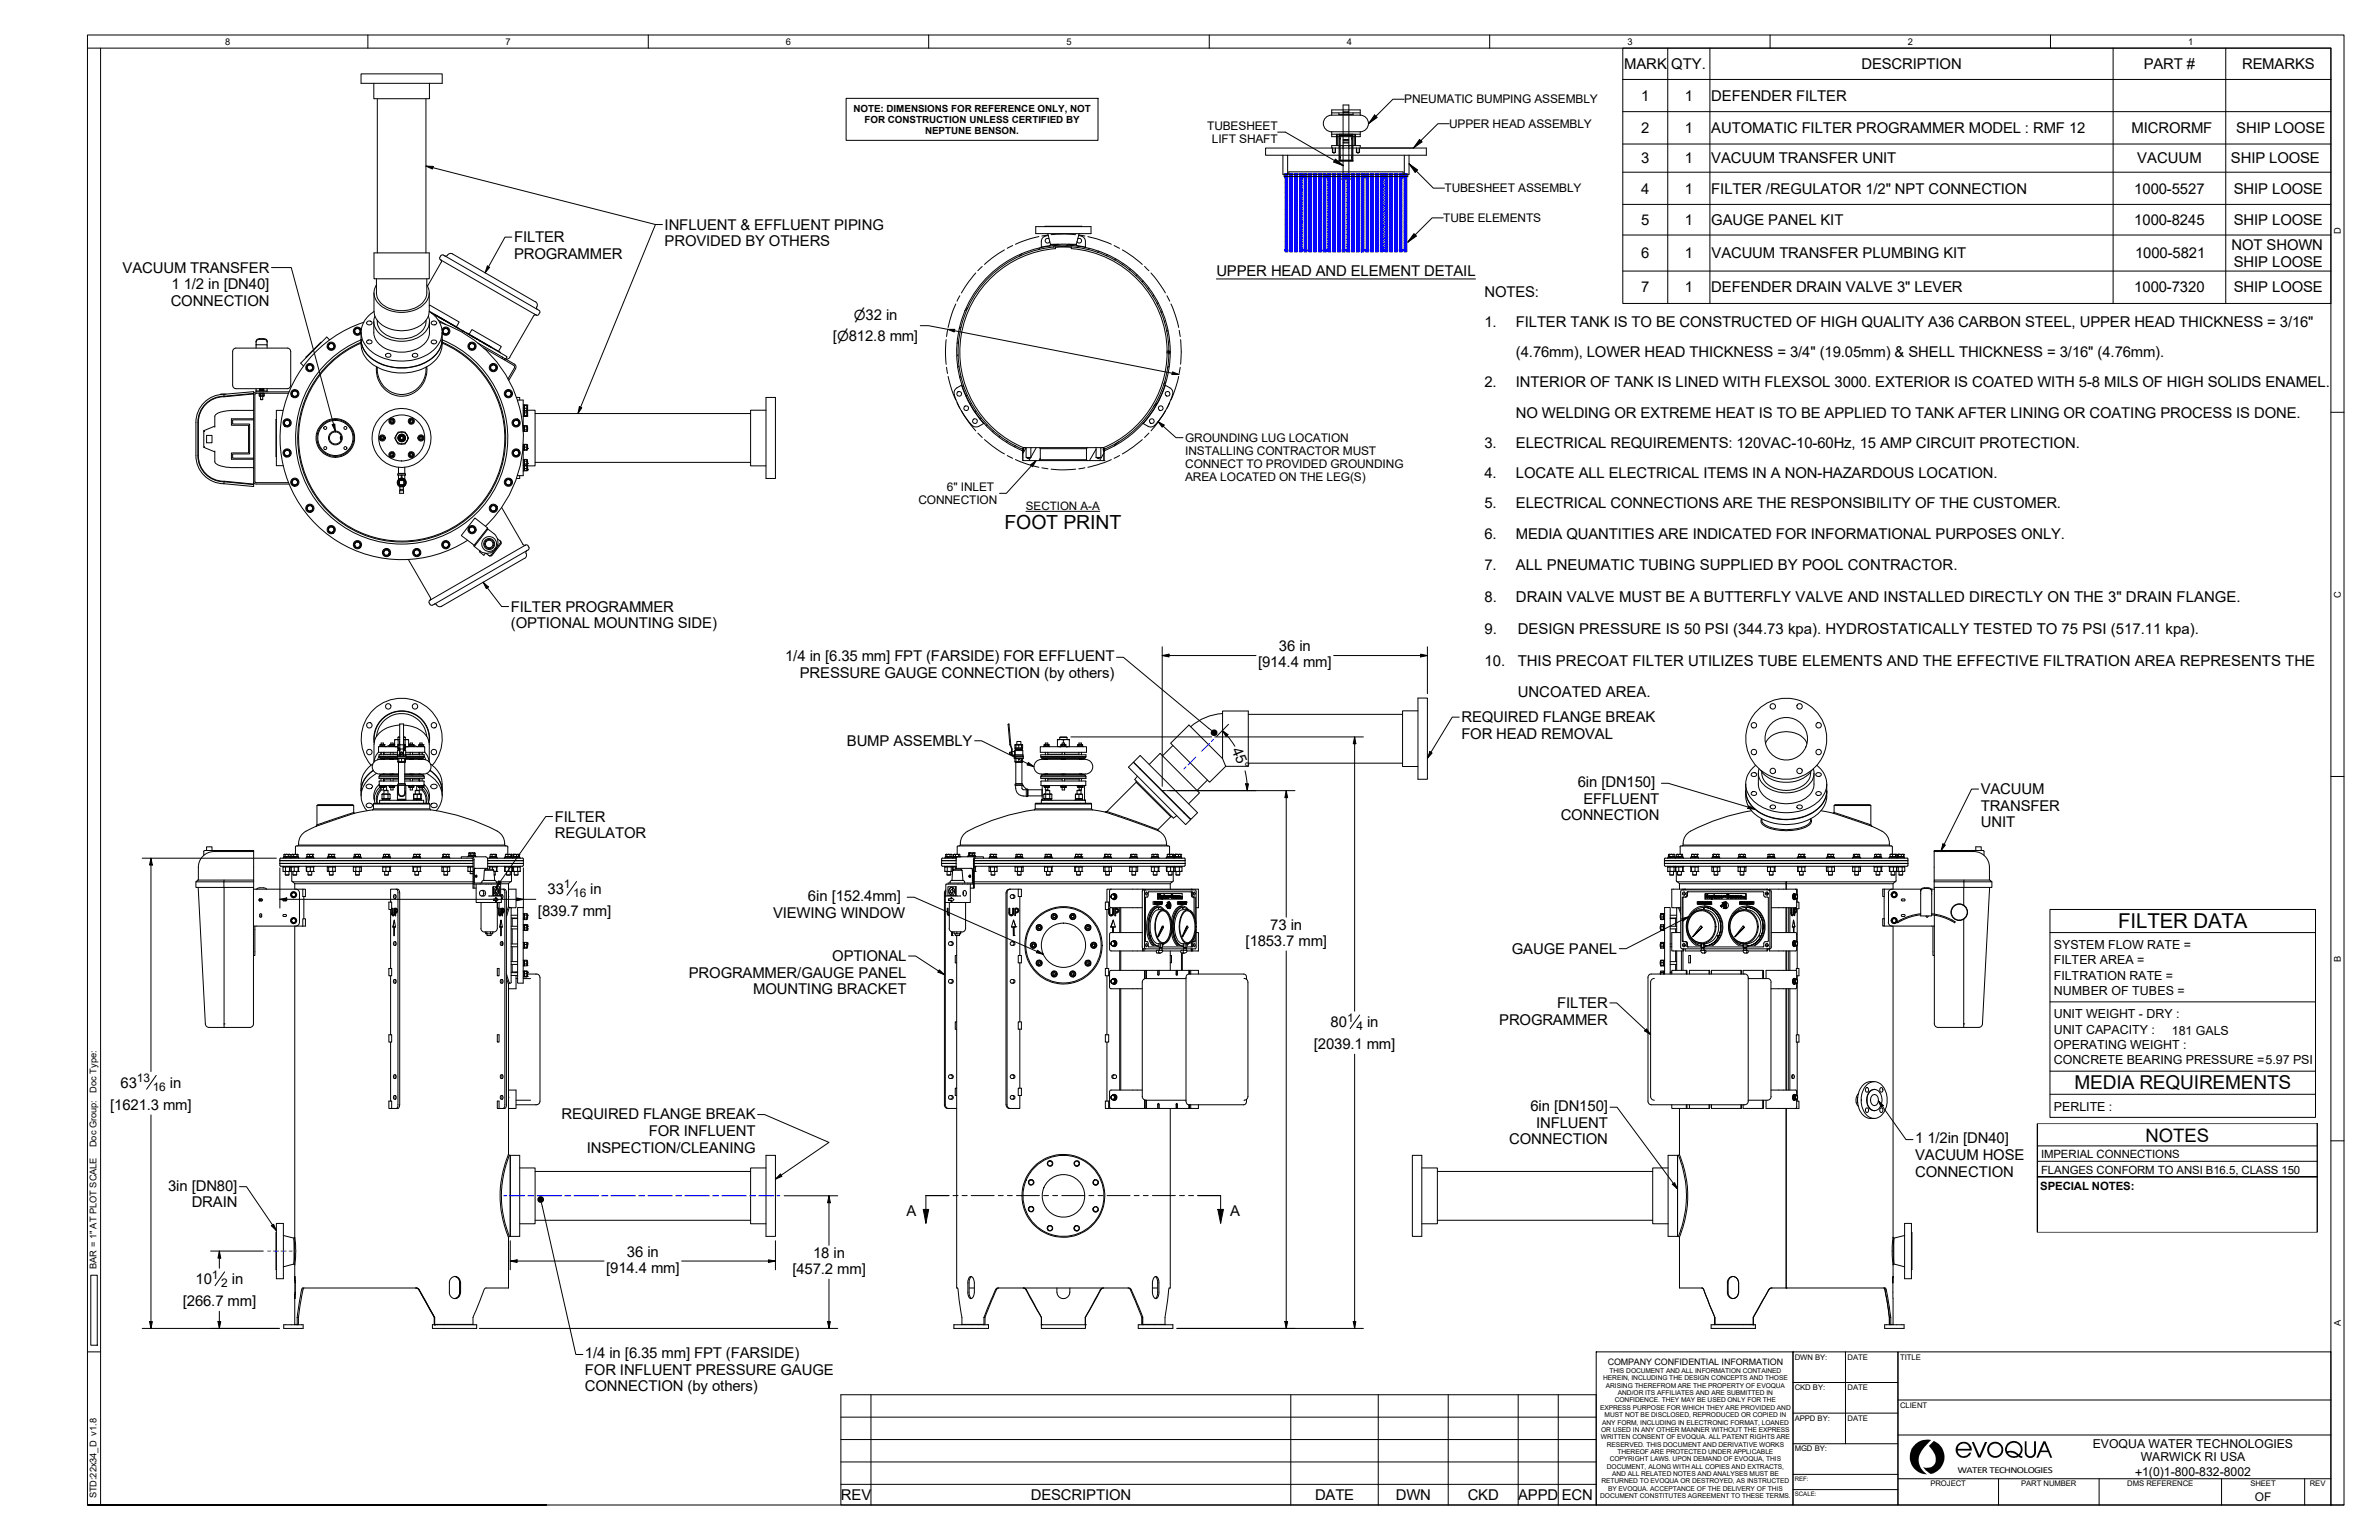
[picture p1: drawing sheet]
<svg xmlns="http://www.w3.org/2000/svg" width="432mm" height="279mm" viewBox="0 0 432 279" stroke-linecap="round" stroke-linejoin="round" font-family="sans-serif">
<defs><g id="words">
<text font-size="3.7" x="384.5" y="168.4">FILTER DATA</text>
<g font-size="3.5">
<text x="182.3" y="96">FOOT PRINT</text>
<text x="376.6" y="197.6">MEDIA REQUIREMENTS</text>
</g>
<text font-size="3.4" x="389.4" y="207.2">NOTES</text>
<g font-size="2.7">
<text x="294.8" y="12.5">MARK</text>
<text x="303.4" y="12.5">QTY.</text>
<text x="337.9" y="12.5">DESCRIPTION</text>
<text x="389.1" y="12.5">PART #</text>
<text x="406.9" y="12.5">REMARKS</text>
<text x="297.9" y="18.3">1</text>
<text x="305.8" y="18.3">1</text>
<text x="310.6" y="18.3">DEFENDER FILTER</text>
<text x="297.9" y="24.2">2</text>
<text x="297.9" y="29.6">3</text>
<text x="305.8" y="24.2">1</text>
<text x="305.8" y="29.6">1</text>
<text x="310.6" y="24.2">AUTOMATIC FILTER PROGRAMMER MODEL : RMF 12</text>
<text x="310.6" y="29.6">VACUUM TRANSFER UNIT</text>
<text x="386.9" y="24.2">MICRORMF</text>
<text x="387.9" y="29.6">VACUUM</text>
<text x="404.9" y="29.6">SHIP LOOSE</text>
<text x="405.9" y="24.2">SHIP LOOSE</text>
<text x="297.9" y="35.1">4</text>
<text x="305.8" y="35.1">1</text>
<text x="310.6" y="35.1">FILTER /REGULATOR 1/2&quot; NPT CONNECTION</text>
<text x="387.4" y="35.1">1000-5527</text>
<text x="405.4" y="35.1">SHIP LOOSE</text>
<text x="120.6" y="41.7">INFLUENT &amp; EFFLUENT PIPING</text>
<text x="297.9" y="40.8">5</text>
<text x="305.8" y="40.8">1</text>
<text x="310.6" y="40.8">GAUGE PANEL KIT</text>
<text x="387.4" y="40.8">1000-8245</text>
<text x="405.4" y="40.8">SHIP LOOSE</text>
<text x="93.3" y="44">FILTER</text>
<text x="93.3" y="47">PROGRAMMER</text>
<text x="120.6" y="44.7">PROVIDED BY OTHERS</text>
<text x="297.9" y="46.9">6</text>
<text x="305.8" y="46.9">1</text>
<text x="310.7" y="46.9">VACUUM TRANSFER PLUMBING KIT</text>
<text x="387.5" y="46.9">1000-5821</text>
<text x="405" y="45.4">NOT SHOWN</text>
<text x="22.3" y="49.5">VACUUM TRANSFER</text>
<text x="31.1" y="52.5">1</text>
<text x="33.3" y="52.5">1/2 in [DN40]</text>
<text x="220.8" y="50.2">UPPER HEAD AND ELEMENT DETAIL</text>
<text x="269.4" y="53.8">NOTES:</text>
<text x="297.9" y="53.1">7</text>
<text x="305.8" y="53.1">1</text>
<text x="310.6" y="53.1">DEFENDER DRAIN VALVE 3&quot; LEVER</text>
<text x="387.4" y="53.1">1000-7320</text>
<text x="405.4" y="53.1">SHIP LOOSE</text>
<text x="405.4" y="48.4">SHIP LOOSE</text>
<text x="31" y="55.5">CONNECTION</text>
<text x="269.4" y="59.3">1.</text>
<text x="275.1" y="59.3">FILTER TANK IS TO BE CONSTRUCTED OF HIGH QUALITY A36 CARBON STEEL, UPPER HEAD THICKNESS = 3/16&quot;</text>
<text x="151.2" y="61.8">[⌀812.8 mm]</text>
<text x="275.1" y="64.8">(4.76mm), LOWER HEAD THICKNESS = 3/4&quot; (19.05mm) &amp; SHELL THICKNESS = 3/16&quot; (4.76mm).</text>
<text x="269.4" y="70.3">2.</text>
<text x="275.1" y="70.3">INTERIOR OF TANK IS LINED WITH FLEXSOL 3000. EXTERIOR IS COATED WITH 5-8 MILS OF HIGH SOLIDS ENAMEL.</text>
<text x="275.1" y="75.8">NO WELDING OR EXTREME HEAT IS TO BE APPLIED TO TANK AFTER LINING OR COATING PROCESS IS DONE.</text>
<text x="269.4" y="81.2">3.</text>
<text x="275.1" y="81.2">ELECTRICAL REQUIREMENTS: 120VAC-10-60Hz, 15 AMP CIRCUIT PROTECTION.</text>
<text x="269.4" y="86.7">4.</text>
<text x="275.1" y="86.7">LOCATE ALL ELECTRICAL ITEMS IN A NON-HAZARDOUS LOCATION.</text>
<text x="269.4" y="92.2">5.</text>
<text x="275.1" y="92.2">ELECTRICAL CONNECTIONS ARE THE RESPONSIBILITY OF THE CUSTOMER.</text>
<text x="269.4" y="97.7">6.</text>
<text x="275.1" y="97.7">MEDIA QUANTITIES ARE INDICATED FOR INFORMATIONAL PURPOSES ONLY.</text>
<text x="269.4" y="103.5">7.</text>
<text x="275.1" y="103.5">ALL PNEUMATIC TUBING SUPPLIED BY POOL CONTRACTOR.</text>
<text x="92.7" y="114">(OPTIONAL MOUNTING SIDE)</text>
<text x="92.7" y="111">FILTER PROGRAMMER</text>
<text x="269.4" y="109.2">8.</text>
<text x="275.2" y="109.2">DRAIN VALVE MUST BE A BUTTERFLY VALVE AND INSTALLED DIRECTLY ON THE 3&quot; DRAIN FLANGE.</text>
<text x="142.5" y="120">1/4 in [6.35 mm] FPT (FARSIDE) FOR EFFLUENT</text>
<text x="232.1" y="118.2">36 in</text>
<text x="269.4" y="115">9.</text>
<text x="275.5" y="115">DESIGN PRESSURE IS 50 PSI (344.73 kpa). HYDROSTATICALLY TESTED TO 75 PSI (517.11 kpa).</text>
<text x="145.2" y="122.9">PRESSURE GAUGE CONNECTION (by others)</text>
<text x="228.3" y="121.1">[914.4 mm]</text>
<text x="269.4" y="120.8">10.</text>
<text x="275.5" y="120.8">THIS PRECOAT FILTER UTILIZES TUBE ELEMENTS AND THE EFFECTIVE FILTRATION AREA REPRESENTS THE</text>
<text x="265.2" y="131">REQUIRED FLANGE BREAK</text>
<text x="275.5" y="126.5">UNCOATED AREA.</text>
<text x="153.7" y="135.4">BUMP ASSEMBLY</text>
<text x="223.6" y="136" transform="rotate(68 223.6 136)">45°</text>
<text x="265.2" y="134">FOR HEAD REMOVAL</text>
<text x="286.4" y="142.8">6in [DN150]</text>
<text x="100.7" y="149.1">FILTER</text>
<text x="283.3" y="148.8">CONNECTION</text>
<text x="287.4" y="145.8">EFFLUENT</text>
<text x="359.5" y="144.1">VACUUM</text>
<text x="359.5" y="147.1">TRANSFER</text>
<text x="100.7" y="152.1">REGULATOR</text>
<text x="359.5" y="150.1">UNIT</text>
<text x="97.6" y="166.1">[839.7 mm]</text>
<text x="99.4" y="162.1">33</text>
<text x="107.1" y="162.1">in</text>
<text x="140.3" y="166.5">VIEWING WINDOW</text>
<text x="146.7" y="163.5">6in [152.4mm]</text>
<text x="226.1" y="171.6">[1853.7 mm]</text>
<text x="230.6" y="168.7">73 in</text>
<text x="274.4" y="173.1">GAUGE PANEL</text>
<text x="125" y="177.4">PROGRAMMER/GAUGE PANEL</text>
<text x="151.1" y="174.4">OPTIONAL</text>
<text x="136.7" y="180.4">MOUNTING BRACKET</text>
<text x="272.1" y="185.9">PROGRAMMER</text>
<text x="282.6" y="182.9">FILTER</text>
<text x="238.5" y="190.3">[2039.1 mm]</text>
<text x="241.5" y="186.3">80</text>
<text x="248.1" y="186.3">in</text>
<text x="21.9" y="197.3">63</text>
<text x="30.8" y="197.3">in</text>
<text x="20" y="201.4">[1621.3 mm]</text>
<text x="101.9" y="203.1">REQUIRED FLANGE BREAK</text>
<text x="277.8" y="201.6">6in [DN150]</text>
<text x="106.5" y="209.1">INSPECTION/CLEANING</text>
<text x="117.8" y="206.1">FOR INFLUENT</text>
<text x="273.9" y="207.6">CONNECTION</text>
<text x="278.8" y="204.6">INFLUENT</text>
<text x="347.6" y="207.5">1</text>
<text x="349.8" y="207.5">1/2in [DN40]</text>
<text x="30.5" y="216">3in [DN80]</text>
<text x="347.6" y="210.5">VACUUM HOSE</text>
<text x="347.6" y="213.5">CONNECTION</text>
<text x="34.8" y="219">DRAIN</text>
<text x="164.5" y="220.6">A</text>
<text x="223.3" y="220.6">A</text>
<text x="35.5" y="233">10</text>
<text x="42.1" y="233">in</text>
<text x="110" y="230.9">[914.4 mm]</text>
<text x="113.8" y="228.1">36 in</text>
<text x="143.8" y="231.1">[457.2 mm]</text>
<text x="147.6" y="228.2">18 in</text>
<text x="33.2" y="237">[266.7 mm]</text>
<text x="106.2" y="246.4">1/4 in [6.35 mm] FPT (FARSIDE)</text>
<text x="106.2" y="249.4">FOR INFLUENT PRESSURE GAUGE</text>
<text x="106.2" y="252.4">CONNECTION (by others)</text>
<text x="152.6" y="272.1">REV</text>
<text x="187.1" y="272.1">DESCRIPTION</text>
<text x="238.7" y="272.1">DATE</text>
<text x="253.3" y="272.1">DWN</text>
<text x="266.4" y="272.1">CKD</text>
<text x="275.6" y="272.1">APPD</text>
<text x="283.5" y="272.1">ECN</text>
</g>
<text font-size="2.5" x="155" y="58.1">⌀32 in</text>
<g font-size="2.3">
<text x="372.8" y="172.2">SYSTEM FLOW RATE =</text>
<text x="372.8" y="175">FILTER AREA =</text>
<text x="372.8" y="177.8">FILTRATION RATE =</text>
<text x="372.8" y="180.5">NUMBER OF TUBES =</text>
<text x="372.8" y="184.7">UNIT WEIGHT - DRY :</text>
<text x="372.8" y="187.5">UNIT CAPACITY :</text>
<text x="372.8" y="190.3">OPERATING WEIGHT :</text>
<text x="394.2" y="187.8">181 GALS</text>
<text x="372.8" y="193.1">CONCRETE BEARING PRESSURE =5.97 PSI</text>
<text x="372.8" y="201.5">PERLITE :</text>
</g>
<g font-size="2.2">
<text x="219.1" y="23.5">TUBESHEET</text>
<text x="254.9" y="18.8">PNEUMATIC BUMPING ASSEMBLY</text>
<text x="263" y="23.2">UPPER HEAD ASSEMBLY</text>
<text x="219.9" y="25.9">LIFT SHAFT</text>
<text x="262.2" y="34.9">TUBESHEET ASSEMBLY</text>
<text x="262" y="40.3">TUBE ELEMENTS</text>
<text x="215.1" y="82.6">INSTALLING CONTRACTOR MUST</text>
<text x="215.1" y="80.2">GROUNDING LUG LOCATION</text>
<text x="171.9" y="89.1">6&quot; INLET</text>
<text x="215.1" y="87.3">AREA LOCATED ON THE LEG(S)</text>
<text x="215.1" y="85">CONNECT TO PROVIDED GROUNDING</text>
<text x="166.7" y="91.4">CONNECTION</text>
<text x="102.3" y="161.2">1</text>
<text x="104" y="162.7">16</text>
<text x="244.5" y="185.4">1</text>
<text x="246.2" y="186.9">4</text>
<text x="24.8" y="196.3">13</text>
<text x="27.7" y="197.9">16</text>
<text x="38.4" y="232">1</text>
<text x="40.2" y="233.6">2</text>
<text x="379.9" y="262.8">EVOQUA WATER TECHNOLOGIES</text>
<text x="387.5" y="267.8">+1(0)1-800-832-8002</text>
<text x="388.5" y="265.1">WARWICK RI USA</text>
<text x="409.3" y="272.3">OF</text>
</g>
<g font-size="2.1">
<text x="186.2" y="92.5">SECTION A-A</text>
<text x="370.3" y="215.8">SPECIAL NOTES:</text>
<text x="370.5" y="210.2">IMPERIAL CONNECTIONS</text>
<text x="370.5" y="212.9">FLANGES CONFORM TO ANSI B16.5, CLASS 150</text>
</g>
<g font-size="1.8">
<text x="154.9" y="20.3">NOTE: DIMENSIONS FOR REFERENCE ONLY, NOT</text>
<text x="156.9" y="22.3">FOR CONSTRUCTION UNLESS CERTIFIED BY</text>
<text x="167.9" y="24.3">NEPTUNE BENSON.</text>
</g>
<g font-size="1.7">
<text x="40.9" y="8.1">8</text>
<text x="91.8" y="8.1">7</text>
<text x="142.7" y="8.1">6</text>
<text x="193.5" y="8.1">5</text>
<text x="244.4" y="8.1">4</text>
<text x="295.4" y="8.1">3</text>
<text x="346.3" y="8.1">2</text>
<text x="397.2" y="8.1">1</text>
<text x="424.8" y="42.4" transform="rotate(-90 424.8 42.4)">D</text>
<text x="424.8" y="108.5" transform="rotate(-90 424.8 108.5)">C</text>
<text x="424.8" y="174.5" transform="rotate(-90 424.8 174.5)">B</text>
<text x="17.5" y="198.2" transform="rotate(-90 17.5 198.2)">Doc Type:</text>
<text x="17.5" y="208.1" transform="rotate(-90 17.5 208.1)">Doc Group:</text>
<text x="17.5" y="230.2" transform="rotate(-90 17.5 230.2)">BAR = 1&quot; AT PLOT SCALE</text>
<text x="424.8" y="240.6" transform="rotate(-90 424.8 240.6)">A</text>
<text x="355.3" y="267.2">WATER TECHNOLOGIES</text>
<text x="17.5" y="271.8" transform="rotate(-90 17.5 271.8)">STD:22x34_D v1.8</text>
</g>
<text font-size="1.6" x="291.8" y="247.6">COMPANY CONFIDENTIAL INFORMATION</text>
<g font-size="1.4">
<text x="325.8" y="246.7">DWN BY:</text>
<text x="335.3" y="246.7">DATE</text>
<text x="344.9" y="246.7">TITLE</text>
<text x="325.8" y="252.2">CKD BY:</text>
<text x="325.8" y="257.8">APPD BY:</text>
<text x="335.3" y="252.2">DATE</text>
<text x="335.3" y="257.8">DATE</text>
<text x="344.9" y="255.4">CLIENT</text>
<text x="325.8" y="263.3">MGD BY:</text>
<text x="350.4" y="269.7">PROJECT</text>
<text x="366.8" y="269.7">PART NUMBER</text>
<text x="386.1" y="269.7">DMS REFERENCE</text>
<text x="408.5" y="269.7">SHEET</text>
<text x="419.3" y="269.7">REV</text>
</g>
<g font-size="1.2">
<text x="291" y="250.4">HEREIN, INCLUDING THE DESIGN CONCEPTS AND THOSE</text>
<text x="291.5" y="251.7">ARISING THEREFROM ARE THE PROPERTY OF EVOQUA</text>
<text x="292.1" y="249.1">THIS DOCUMENT AND ALL INFORMATION CONTAINED</text>
<text x="290.4" y="255.8">EXPRESS PURPOSE FOR WHICH THEY ARE PROVIDED AND</text>
<text x="291.2" y="257.1">MUST NOT BE DISCLOSED, REPRODUCED OR COPIED IN</text>
<text x="293.1" y="254.4">CONFIDENCE. THEY MAY BE USED ONLY FOR THE</text>
<text x="293.7" y="253.1">AND/OR ITS AFFILIATES AND ARE SUBMITTED IN</text>
<text x="290.5" y="261.1">WRITTEN CONSENT OF EVOQUA. ALL PATENT RIGHTS ARE</text>
<text x="290.6" y="259.8">OR USED IN ANY OTHER MANNER WITHOUT THE EXPRESS</text>
<text x="290.8" y="258.4">ANY FORM, INCLUDING IN ELECTRONIC FORMAT, LOANED</text>
<text x="291.7" y="262.5">RESERVED. THIS DOCUMENT AND DERIVATIVE WORKS</text>
<text x="293.6" y="263.8">THEREOF ARE PROTECTED UNDER APPLICABLE</text>
<text x="290.7" y="269.1">RETURNED TO EVOQUA OR DESTROYED, AS INSTRUCTED</text>
<text x="291.7" y="266.5">DOCUMENT, ALONG WITH ALL COPIES AND EXTRACTS,</text>
<text x="292.2" y="265.1">COPYRIGHT LAWS. UPON DEMAND OF EVOQUA, THIS</text>
<text x="292.6" y="267.8">AND ALL RELATED NOTES AND ANALYSES MUST BE</text>
<text x="290.4" y="271.8">DOCUMENT CONSTITUTES AGREEMENT TO THESE TERMS.</text>
<text x="291.9" y="270.5">BY EVOQUA. ACCEPTANCE OF THE DELIVERY OF THIS</text>
</g>
<g font-size="1.1">
<text x="325.8" y="268.6">REF:</text>
<text x="325.8" y="271.4">SCALE:</text>
</g>
</g></defs>
<g fill="none" stroke="#000" stroke-width=".18">
<path d="M15.9 8.7h407.2v264.3M18.3 8.7v264.3M65.5 13.4h14.8v1.7h-14.8zM66.8 6.4v2.3M68.5 17.9v28M77.3 17.9v28M77.9 15.1v2.8h-10.1v-2.8M117.7 6.4v2.3M153.6 17.8h45.7v7.7h-45.7zM168.6 6.4v2.3M219.5 6.4v2.3M254.9 18h-2.1l-4.4 4.4"/>
<path d="M270.4 6.4v2.3M294.5 8.7h128.6v46.4h-128.6zM294.5 14.4h128.6M302.7 8.7v46.4M310.4 8.7v46.4M321.3 6.4v2.3M372.2 6.4v2.3M383.5 8.7v46.4M404 8.7v46.4M77.3 30.1l1.3 .1-.1 .5zM77.3 30.1l41.7 10.6M229.7 26.9h29.2v1.3h-29.2z"/>
<path d="M231.9 24h1.4l10.5 6.1-1.7-.7 .3-.5 1.4 1.2M232.9 28.2v3.4h22.8v-3.4M233.1 31.6v.4h22.4v-.4M233.7 28.2v3.4M233.9 31.6v-.4h20.8v.4M241.7 20.9a1.51 1.51 0 0 0-1.5 1.5 1.51 1.51 0 0 0 1.5 1.5M241.7 20.9v-1h5.2v1M241.7 23.9v.9h5.2v-.9M241.7 20.5h5.2M241.7 24.4h5.2M241.7 26.9v-.5h5.2v.5M241.7 23.9h5.2"/>
<path d="M241.7 20.9h5.2M241.8 26.9v.8h.6v-.8M241.9 26.9v.8l.2 .1 .2-.1v-.8M242.6 24.4v2M242.8 24.4v2M243 20.5v.3h2.6v-.3M243 24.4v4.8h2.6v-4.8M243 29.1h2.6M243.2 24.4l-.1 .2h2.3M243.2 25.1h.1l-.1 .1M243.2 24.6v4.5v-.5h.1l-.1-.1M243.2 32v.5h2.2v-.5"/>
<path d="M243.2 24.6h2.2M243.4 29.1v.1M243.8 20.3h1M243.8 25.3h1M243.8 25.5h1M243.8 25.8h1M243.8 32v-12.9h1v12.9M243.8 25.9h1M243.9 25.3v.2M243.9 25.8v.1M243.9 20.3v.1M244.7 20.3v.1"/>
<path d="M244.7 25.3v.2M244.7 25.8v.1M245.2 29.1v.1M245.4 25.1h-.1l.1 .1M245.4 24.6v4.5v-.5h-.1l.1-.1M245.4 24.4v.2M245.8 24.4v2M246 24.4v2M246.2 26.9v.8h.6v-.8M246.3 26.9v.8l.2 .1 .2-.1v-.8M246.9 20.9a1.51 1.51 0 0 1 1.5 1.5 1.51 1.51 0 0 1-1.5 1.5M249.5 20.9l.5 .4-1.6 1.1z"/>
<path d="M254.9 28.2v3.4M255.7 29.7l1.2 1.6 .4-.5-1.6-1.1 4.5 4.4h2M262 39.5h-2.1l-4.4 4.4 1.1-1.5 .5 .4-1.6 1.1M263 22.4h-2l-4.5 4.5 1.2-1.6 .4 .4-1.6 1.2h-9.5M294.5 20.3h128.6M294.5 26.1h128.6M294.5 31.2h128.6M294.5 37.1h128.6M49.3 48.5h3.6l8 29.7M64.3 59.9a.62 .62 0 0 1 1-.3 .62 .62 0 0 1-.2 1 .62 .62 0 0 1-.8-.5M64.3 59.9l.1 .3M64.4 59.9h-.1"/>
<path d="M65.1 59.6l.2 .1 .1 .6-.2 .2M65.1 59.6l-.3-.1-.5 .4M65.1 59.6l.3 .4-.2 .5M65.1 59.6l-.5 .1-.2 .5M65.6 59.9a.75 .75 0 0 0-1.1-.4 .75 .75 0 0 0-.1 1.2 .75 .75 0 0 0 1.2-.3M66 58.5a22.1 22.1 0 0 0-13 30.5 22.1 22.1 0 0 0 31.9 9M66.7 58.3l.3-.1a.4 .4 0 0 1 .5 .5 .4 .4 0 0 1-.6 .2 .33 .33 0 0 1-.4-.2 .33 .33 0 0 1 .2-.4zM67.9 45.9h10v4.7h-10zM67.9 53.2v3.3a4 4 0 0 0 3.6 3.4 5.6 5.6 0 0 0 6.2-2.3l.2-1.1M77.3 58.1a3.3 3.3 0 0 1-2.9 3.2 4.9 4.9 0 0 1-5.8-2.1l-.1-1.1M77.5 50.6v2.5a3.6 3.6 0 0 1-3.3 3.1 5.1 5.1 0 0 1-5.7-2.1l-.2-.8v-2.7M77.5 51.7a2.87 2.87 0 0 1-1.4 4.1 6.2 6.2 0 0 1-7.6-1 2.59 2.59 0 0 1-.2-3.1"/>
<path d="M77.8 57.3a3.2 3.2 0 0 1-2.4 4.1 6.2 6.2 0 0 1-7-1.4 2.72 2.72 0 0 1-.4-2.7M77.9 53.2v3.3M77.9 55.5l.1-.2 5.3 3.1-.5 .9M77.9 56.5l5.3 3v.1l-.5-.3M77.9 56.5a4.2 4.2 0 0 1 .5 7.2 9.4 9.4 0 0 1-11.5-.4 4.1 4.1 0 0 1 .7-6.6l.3-.2M77.9 58.3v2a3.9 3.9 0 0 1-3.6 3.4 6 6 0 0 1-6.1-2l-.4-1.1v-2.3M78.3 56.8l13.5 7.8 .2 .1-.2 .5M78.4 58.4l.1-.1a.41 .41 0 0 1 .6 0 .41 .41 0 0 1-.1 .6h-.4a.34 .34 0 0 1-.3-.2 .34 .34 0 0 1 .1-.3zM79.2 57.3l-.3-.2 1.4 .8M79.2 57.3h.1M79.3 57.3l.1 .1M79.4 57.4l.1 .1"/>
<path d="M79.5 58.1l1.4 .8M79.6 57.5l.2 .2M79.6 57.5h.1M79.8 58.5a22.1 22.1 0 0 1 8.3 37M79.8 46.7a.43 .43 0 0 0 .3 .6v.3l-2.5 4.3M79.9 57.7h.1M80 47.1l17.3 10.1M80 57.7l.1 .1M80 46.4l-.2 .3M80.1 57.8l.1 .1M80.2 59.9a.75 .75 0 0 1 1.1-.4 .75 .75 0 0 1 .1 1.2 .75 .75 0 0 1-1.2-.3M80.3 57.9h-.1"/>
<path d="M80.3 57.9l.1 .1M80.3 57.9h.1M80.4 57.9v.1M80.5 46.3l.2 .1M80.5 57.9v.1M80.5 46.3l-.5 .1M80.5 59.7v.1M80.5 59.8a.49 .49 0 0 0 .4 .8M80.5 59.8l.2-.2h.6l.1 .3M80.5 58l.1 .1M80.5 59.8v.5l.4 .3M80.5 59.8l.5-.2 .4 .3"/>
<path d="M80.6 58v.1M80.6 58.1l.2 .2M80.7 59.6l-.1-.1a.62 .62 0 0 1 .9 .5 .62 .62 0 0 1-.8 .7 .62 .62 0 0 1-.2-1M80.7 46.4l17.1 9.9 .2 .5M80.7 46.4a.5 .5 0 0 0 .7-.3l.5-.1 .2 .1 15.1 8.7M80.8 58.2l.1 .1M80.9 58.2h.1M80.9 58.3l.3 .2M81.2 58.4l.1 .1M81.3 58.5h.1M81.3 58.5v.1M81.4 59.9l-.1 .5"/>
<path d="M81.4 59.9l.1 .3-.2 .2M81.4 58.6l.4 .2M81.9 58.8l.3 .2M82.3 59.1l.3 .2M82.6 59.2h-.1M83.2 59.6l.1 .1M83.3 59.6l.4 .3M83.8 60l.2 .1M88.5 48.3l.4 .2-.9 1zM92.9 43h-1.2l-3.7 6.5M96.9 57.3l-4.4 7.5M97.2 54.7a.74 .74 0 0 1 .2 1.1l.1 .3"/>
<path d="M97.3 57.2l-.4 .1M97.9 56.7l-.2 .5h-.4M120.2 40.7h-1.2l-14.1 34.3M167 59.1h1.5l45.5 8.8M172 59.9l-.2 1.2M172 59.8h1.3l-.1 .4zM173.5 55.1l-.7 1.9-.7 2.4M174.2 53.7l-.5 .9M174.5 59.3l-.4 .3M175.6 55.8l-.5 .6M177.1 49.5l-1.2 1.6-1.4 2M178.3 48.4l-.8 .7"/>
<path d="M182.3 45.3l-2.2 1.5-1.4 1.2M183.8 44.5l-1 .6M185.5 46l-.5 .5M188 41.1h10v1.3h-10zM188.6 42.9l-2 .5-2.3 .9M188.8 44.9l-.3 .4M189 43.8v1.1M189.8 42.8a1 1 0 0 0-.8 1M190.2 42.4l.5 1.9M190.2 42.6l-1.1 .2M190.3 42.7l-.5 .1M190.4 43.3a.43 .43 0 0 0-.6 .1 .43 .43 0 0 0 .1 .7 .43 .43 0 0 0 .6-.3"/>
<path d="M190.6 44.6l-1.6 .2M190.7 44.3v.1M190.7 44.4l-.2 .2M190.8 42.6l2.4-.2 2 .2M191.5 44.5l-.3 .3M191.6 44.8v.3M191.6 44.9h2.9M191.6 45.1a18.8 18.8 0 0 0-17.2 15.8 18.8 18.8 0 0 0 11.4 20.4M192.2 44.3h-1.5M193.7 44.5l-.2 .2M193.8 44.3l1.6 .1M193.8 44.3l-3.1 .1"/>
<path d="M194.5 44.8l-.1 .3a18.8 18.8 0 0 1 17.4 18.6M195.4 44.3h-1.6M195.4 44.4l.1 .2M195.5 44.6l1.5 .2M195.6 43.3a.43 .43 0 0 1 .6 .1 .43 .43 0 0 1-.1 .7 .43 .43 0 0 1-.6-.3M195.8 42.7l.3 .1a1.05 1.05 0 0 1 .9 1M195.8 42.6l1.1 .2M195.8 44.7l-.2 .2M195.9 42.4l-.5 2M196.3 41.1h-6.6M197 43.8v1.1M197.5 42.9l1.6 .4 2.6 1"/>
<path d="M197.7 45.1l-.2 .2M199.4 45.6l-.2 .2M201 46.2l-.2 .2M202.2 44.5l1 .6M202.5 47l-.2 .1M203.7 45.3l2 1.3 1.6 1.4M203.9 47.8l-.2 .2M205.2 48.8l-.2 .2M206.4 49.8l-.2 .2M207.5 51l-.2 .1M207.7 48.3l.8 .8M208.5 52.2l-.2 .2"/>
<path d="M208.9 49.5l1.1 1.3 1.5 2.3M209.4 53.5l-.2 .2M210.2 55l-.2 .1M210.9 56.5l-.2 .2M211.5 58.1l-.2 .3M211.8 53.7l.5 .9M212 59.9l-.2 .3M212.5 55.1l.9 2.2 .5 2.1M214 59.9l.2 1.2M220.8 50.6h47M294.5 42.6h128.6M294.5 49.2h128.6"/>
<path d="M37.1 78.3l-.1-.2v3.1M37.5 79h1v1.3h-1zM39 77.3l-2 .8M40.6 71.5a5.1 5.1 0 0 0-5 5.1v6M40.6 71.5l5.4-.4v.3l-5.3 .5M40.6 71.5l.1 .4M40.7 71.9a4.7 4.7 0 0 0-4.8 4.7v6M40.8 72a4.7 4.7 0 0 0-4.8 4.6v6M41 71.5h-1v.1M42.4 63.3l.3-.1h9.5a.65 .65 0 0 1 .6 .6v6.1a.72 .72 0 0 1-.6 .6h-9.4a.66 .66 0 0 1-.6-.6v-6.2zM46 71.4v3.1M46 71.5l-5.2 .5"/>
<path d="M46 74.5v1.5h-4v1.2h3.1v5h-3.1v1.1h4v-.2M46 74.5h-3a5.5 5.5 0 0 0-4 .9v2.1M46 76v7.1M46 76.2h-3.8v.7h3.1v5.5h-3.1v.7h3.8M46.5 62.6v.6M46.5 70.5v.4M46.5 70.9h2v.2M46.5 70.9v.2M46.5 71.4l-.2 .2v15.7M46.5 71.1l-.5 .4M47.1 71.5v.3M47.1 70.6v.2h.2"/>
<path d="M47.1 71.4v.1M47.2 70.8h.1M47.3 71.3h.1M47.3 71.5v1M47.3 70.6h-.2M47.7 70.6v.2h-.4v-.2M47.7 71.3h.1M47.7 71.9v.6M47.7 72.5h-.4M47.7 71.5v.3M47.8 70.8h.1M47.9 70.6h-.6"/>
<path d="M47.9 70.6v.2h-.2M47.9 70.6h-.8M47.9 71.4v.1M47.9 70.9v-.1h-.8v.1M47.9 71.3v.1h-.8v-.1M47.9 71.5h-.8M47.9 71.5v.3M47.9 71.8h-.8M48.5 62a.53 .53 0 0 0-.7-.6h-.7a.55 .55 0 0 0-.6 .5v.7h2v.6M48.5 62a.52 .52 0 0 0-.7-.4h-.7a.55 .55 0 0 0-.6 .4M48.5 62v.6M48.5 70.5v.4"/>
<path d="M50.2 76.1v6.7M51.4 74.5h-1.2v10h1.2M51.7 77.2a.62 .62 0 0 1 .2-1.1 .62 .62 0 0 1 .8 .7 .62 .62 0 0 1-.9 .5M51.7 77.1v.1M51.9 77.2l-.1 .1M52.4 71.3h-5.9M52.4 71.1h-5.9M52.6 76.7l-.2 .4-.5 .1M52.6 76.7a.49 .49 0 0 0-.8-.4 .49 .49 0 0 0 .1 .9M52.6 76.6v.3l-.4 .4-.3-.1M52.6 76.6a.51 .51 0 0 0-.8-.3 .51 .51 0 0 0 .1 .9M53 71.7a.62 .62 0 0 1 .5-.9 .62 .62 0 0 1 .6 .8 .62 .62 0 0 1-1 .3l.1-.1"/>
<path d="M53.2 71.9l.3 .1 .2-.1M53.2 71.8l.5 .1M53.3 71h.5M53.3 71l-.3 .4 .2 .4M53.3 71l.3-.1 .2 .1M53.3 71l-.2 .1-.1 .6 .2 .2M53.8 71l.2 .5-.3 .4M53.8 71l.3 .2-.1 .6-.3 .1M55.6 66.8a.62 .62 0 0 1 .8-.7 .62 .62 0 0 1 .4 .9 .62 .62 0 0 1-1.1 0h.1M55.7 66.8v.1M55.8 66.5l-.1 .3 .2 .2M55.8 66.5l.1 .5"/>
<path d="M55.9 67l.4 .2M55.9 67l.1 .2h.3M56.2 66.2l-.4 .3M56.2 66.2l.4 .2M56.2 66.2h.3l.1 .2M56.2 66.2h-.3l-.1 .3M56.6 66.4l.1 .5M56.6 66.4l.2 .2-.1 .3M56.7 66.9l-.4 .3M56.7 66.9l-.1 .3h-.3M58.3 62.1l-2.7 2.8M59.6 62.8a.56 .56 0 0 1 .3-.6 .56 .56 0 0 1 .6 .1 .62 .62 0 0 1 0 1 .62 .62 0 0 1-1-.3h.2"/>
<path d="M59.7 63l.1 .3h.3M59.7 63l.4 .3M59.7 62.5a.5 .5 0 0 1 .9 .1M59.7 62.5l-.1 .3 .1 .2M59.7 62.5l.5-.2 .4 .3M59.7 62.5v.5M59.8 61.7l-.5-.5-4.7 4.7 .5 .5M60.3 77.1l.5-.2 .1 1.3zM60.5 63.1l-.4 .2M60.5 63.1l-.1 .2h-.3M60.6 62.6l-.1 .5M60.6 62.6l.1 .3-.2 .2"/>
<path d="M61.8 79.2l.1 .5M61.9 79.2l-.1 .2 .1 .4M61.9 79.2h-.1M61.9 79.2v.2v.3M64.4 60.1h-.2M64.4 60.2a.49 .49 0 0 0 .8 .3M64.4 60.2l.3 .3h.5M65.6 62.2a18.7 18.7 0 0 0-7.5 28.7 18.7 18.7 0 0 0 29.6 0 18.7 18.7 0 0 0-7.4-28.7M65.6 61.7a19.3 19.3 0 0 0-8 29.5 19.3 19.3 0 0 0 30.6 0 19.3 19.3 0 0 0-7.9-29.5M65.6 62.1a18.9 18.9 0 0 0-7.6 28.9 18.9 18.9 0 0 0 29.9 0 18.9 18.9 0 0 0-7.6-28.9M66.5 61.9a.48 .48 0 0 1 .7-.2 .48 .48 0 0 1 .2 .6l-.3 .1-.3-.1-.2-.1zM69.2 79.1a.39 .39 0 0 0 0 .7"/>
<path d="M69.2 79.8h.4M69.2 79.1h.4M69.2 79.1a.37 .37 0 0 0 0 .7M69.6 79.1l-.2-.1-.2 .1M69.6 79.1l.2 .2v.2M69.6 79.8l-.2 .1-.2-.1M69.6 79.1l.2 .4M69.8 79.5l-.2 .3M69.8 79.5v.2l-.2 .1M70 64.3a.46 .46 0 0 1 .6-.2 .46 .46 0 0 1 .3 .6l-.6 .1a.34 .34 0 0 1-.3-.5zM70.8 76.4l.2 .3M70.8 76.4v.2l.2 .1"/>
<path d="M71 76.7h.3M71 76.1h.3M71 76.1l-.2 .3M71 76.1l-.2 .1v.2M71.3 76.1l.2 .1v.2M71.3 76.1l-.1-.1-.2 .1M71.3 76.7l-.1 .1-.2-.1M71.3 76.1l.2 .3M71.5 76.4v.2l-.2 .1M71.5 76.4l-.2 .3M72.3 78.4h1.2l.3 .5 .4 .6-.7 1.1h-1.2l-.7-1.1zM74.3 76.4l.2 .3"/>
<path d="M74.3 76.4v.2l.2 .1M74.5 76.1l-.2 .1v.2M74.5 76.7h.3M74.5 76.1h.3M74.5 76.1l-.2 .3M74.8 76.1l.2 .1v.2M74.8 76.1l-.2-.1-.1 .1M74.8 76.7l-.2 .1-.1-.1M74.8 76.1l.2 .3M74.9 64.3a.44 .44 0 0 1 .6-.2 .44 .44 0 0 1 .2 .6l-.5 .1a.33 .33 0 0 1-.3-.2 .33 .33 0 0 1 0-.3zM75 76.4v.2l-.2 .1M75 76.4l-.2 .3"/>
<path d="M76 79.5l.2 .3M76 79.5v.2l.2 .1M76.2 79.8h.4M76.2 79.1h.4M76.2 79.1l-.2 .4M76.2 79.1l-.2 .2v.2M76.6 79.1a.37 .37 0 0 1 0 .7M76.6 79.1a.39 .39 0 0 1 0 .7M76.6 79.1l-.2-.1-.2 .1M76.6 79.8l-.2 .1-.2-.1M77.3 66.6a4.4 4.4 0 0 1-2.8 4.6 4.4 4.4 0 0 1-5.1-1.5 5.1 5.1 0 0 1-.9-3.1M77.5 66.6a4.6 4.6 0 0 1-2.3 4.6 4.6 4.6 0 0 1-5.3-.5 5 5 0 0 1-1.6-4.1"/>
<path d="M78.4 61.8l.2-.1a.42 .42 0 0 1 .6 .1 .42 .42 0 0 1 0 .5 .42 .42 0 0 1-.6 .1 .32 .32 0 0 1-.3-.2 .32 .32 0 0 1 .1-.4zM80.3 61.6a5.5 5.5 0 0 1-4.5 4.8 9.1 9.1 0 0 1-9.3-2.2 4 4 0 0 1-1-2.6M80.3 60.3v2.2a5.2 5.2 0 0 1-3.8 4.5 9.2 9.2 0 0 1-10-1.9 4.5 4.5 0 0 1-1-2.6v-2.2M80.3 61.5a5.2 5.2 0 0 1-3.8 4.6 9.2 9.2 0 0 1-10-1.9 4.6 4.6 0 0 1-1-2.7M81.3 60.4l-.4 .2M81.3 60.4l-.1 .2h-.3M84 60l.1 .1M84.1 60.1l.2 .2M84.5 60.3l.3 .3M84.8 60.5l6 3.5M84.9 60.6l.4 .2M85.2 62.9v.3l.6 .2 .2-.2"/>
<path d="M85.2 60.6l.5-.8 5.3 3.1-.5 .8M85.2 62.9l.3 .4 .5-.1M85.2 60.7v.1M85.3 62.4l-.2 .2 .1 .3M85.3 62.4l.3-.1 .5 .2 .1 .2M85.4 62.4l-.2 .5M85.4 62.4h.5l.3 .3M85.4 60.9l.4 .2M85.5 62.2v.1M85.5 62.2a.62 .62 0 0 1 .8 .7 .62 .62 0 0 1-1 .4 .62 .62 0 0 1 .1-1v.1M85.6 60.9l-.1 .1M85.7 61v.1"/>
<path d="M85.8 61.1h.1M85.9 61.1l.2 .2M85.9 61.1h.1M85.9 61.1v.1M86 61.2h.1M86.1 61.3l.5 .2M86.2 62.7l-.2 .5M86.2 62.7v.3l-.2 .2M86.5 61.4l-.1 .1M86.5 61.6l.5 .2M86.7 62.2l4.5 2.6M87 61.8h.1"/>
<path d="M87 61.8l.1 .1M87.2 61.8l-.1 .1M87.2 61.8v.1M87.2 61.9l.3 .2M87.5 62l1.5 1M87.6 62.1v.1M87.7 62.1l.1 .1M87.8 63.1l3.3 1.9M87.8 62.2l.1 .1M87.8 62.2h.1M87.9 62.3h.1M88 62.4l.4 .2"/>
<path d="M88.5 62.6l.1 .1M88.7 62.7l.1 .1M88.8 62.8l.2 .1M89 63h.1M89.3 66.2l.3-.1 .3 .2M89.3 66.2l-.2 .2-.1 .5 .5 .4 .5-.2 .1-.6-.2-.2M89.4 66.2l.4 .1M89.4 66.2a.49 .49 0 0 0-.3 .8 .49 .49 0 0 0 .8 .1 .49 .49 0 0 0-.1-.8M89.5 66.1h.1M89.6 66.1a.62 .62 0 0 1 .5 .9 .62 .62 0 0 1-1 .1 .62 .62 0 0 1 .3-1v.1M91.2 64.8l-.1 .2 .4 .3 .2-.2 1.7 1a.57 .57 0 0 1 .2 .8M91.2 64.8l.5 .3"/>
<path d="M91.5 65.3l1.7 1 .2 .3-1.2 2.1M92.2 70.9h.3l.2 .2M92.2 70.9l-.3 .1-.2 .5 .2 .3M92.2 70.9l.5 .2M92.2 70.9l-.4 .3 .1 .5M92.4 70.9a.61 .61 0 0 1 .4 .8 .61 .61 0 0 1-.8 .3 .61 .61 0 0 1-.3-.8l.3-.3 .3-.1-.1 .1M92.6 64.8l-.5 .3h-.3M92.7 71.1a.49 .49 0 0 1-.1 .7 .49 .49 0 0 1-.7-.1M92.7 71.1a.57 .57 0 0 1 0 .7 .57 .57 0 0 1-.7 .2l-.1-.2M93.2 76.9l.1 .3h.3M93.2 76.9l.4 .3M93.3 76.4l.2-.2 .5 .1a.57 .57 0 0 1-.1 .9h-.3"/>
<path d="M93.3 76.4l-.2 .2 .1 .3M93.3 76.4a.49 .49 0 0 1 .8 .1 .49 .49 0 0 1-.5 .7M93.3 76.4l-.1 .5M93.6 66.9l-1.2 2.1M93.7 72.1h.6v.5M93.8 76.1a.62 .62 0 0 0-.7 .7 .62 .62 0 0 0 .9 .4 .62 .62 0 0 0 0-1M93.9 76.1l-.1 .1M93.9 72.8v-.2h1.1v5.6M94 76.2v.1M95 73.4h.1v1.1M95 74.5h.1v1.1h-.1M95 77.2h.1v1.1h-.1"/>
<path d="M95.1 75.4h.5M95.2 73.5h.1M95.2 73.5v.9M95.2 73.5h.5v.9M95.2 74.6v.1M95.2 74.6h.1M95.2 74.7v.8M95.2 75.5h.1M95.2 77.7v.5M95.2 77.7v.6M95.2 78.2v.1M95.2 73.5h-.1"/>
<path d="M95.2 74h-.1M95.2 74.2h-.1M95.2 74.4h-.1M95.2 74.6h-.1M95.2 75.3h-.1M95.2 75.5h-.1M95.2 77.3h-.1M95.2 78.2h-.1h.1M95.2 74.5h.1M95.2 74.5h.4M95.2 74.5v.1M95.2 77.2v.5"/>
<path d="M95.2 77.2l.5 .1v.4M95.2 77.3v.4M95.2 78h.6M95.6 73.6h-.4M95.6 74.1h-.5M95.6 74.9h-.4M95.6 75.5h-.4M95.6 77.4h-.4M95.6 78.3h-.4M95.7 73.5v.9M95.7 73.5h.1M95.7 74.5h.1"/>
<path d="M95.7 74.5v.1M95.7 74.6v.9M95.7 74.6l-.1 .9M95.7 74.6h.1M95.7 75.5h.1M95.7 75.5h-.1M95.7 77.3v.4M95.7 77.7l-.1 .6zM95.7 74.4h1.4v10.1h-1.4M95.8 73.7v.5zM95.8 73.7h-.1M95.8 74.2h-.1"/>
<path d="M95.8 74.8v.5zM95.8 74.8h-.1M95.8 75.3h-.1M95.8 77.5v.5zM95.8 77.5h-.1M105.2 73.8l.4 .2-.7 1zM136.2 75h-39.1M139 72.1h1.7v14.7h-1.7zM139 74.4h-2.8v10.1h2.8M171.7 61.6l-.1 1.9 .1 2.6M171.8 66.6l.2 1.2M172.1 68.3l.7 2.4 .7 1.8"/>
<path d="M173.7 73.1l.5 .9M173.9 64.4l-.2 .2M174 62l-.3 .3M174.1 66.4l-.3 .2M174.4 68.3l-.2 .2M174.5 74.5l1.4 2.1 1.2 1.6M174.5 69.9a19.4 19.4 0 0 0 4 6.9M174.6 69.9l-.9 .5a1.06 1.06 0 0 0-.5 1.2 13.4 13.4 0 0 0 3.5 5.8l.6 .1 .3-.2M174.6 69.9h-.1M174.9 70.1l-.2 .2M175.5 71.7l-.1 .2M176.3 73.2l-.2 .1"/>
<path d="M177.2 74.5l-.2 .2M177.5 78.6l.8 .8M178.1 75.9l-.2 .1M178.5 76.8l-.8 .5M178.7 79.8l1.4 1.1 2.2 1.5M179.2 77.1l-.2 .1M180.3 78.1l-.2 .2M181.5 79.2l-.1 .1M207.3 79.8l-1.6 1.3-2 1.3M208.5 78.6l-.8 .8M210 73.1l-.6 .7M210.2 76.5l1.1 .6-.4 .4z"/>
<path d="M210.2 76.5l3.3 2.9h1.2M211.4 69.8l1 .6M211.5 69.9h-.1M211.5 69.9a19.4 19.4 0 0 1-4 7M211.5 74.5l-1.5 2.4-1.1 1.3M211.6 69.3l-.4 .4M211.8 64a18.8 18.8 0 0 1-11.6 17.3M212.2 64a19.1 19.1 0 0 1-12 17.6M212.2 63.7a19.1 19.1 0 0 0-29.9-15.7 19.1 19.1 0 0 0 3.5 33.6l-.1 .2a19.4 19.4 0 0 1-3.5-34 19.4 19.4 0 0 1 30.2 16.1l-.1-.1M212.2 63.8l.1 .1M212.2 63.7h-.4v.3M212.2 63.7h-.1"/>
<path d="M212.2 63.7l.1 .1-.1 .2M212.2 63.7v.3M212.2 64h-.4M212.2 63.7l.1 .1M212.2 66.5l-.3 .2M212.3 61.9l-.2 .2M212.3 73.1l-.5 1M212.3 63.8l-.1 .2M212.4 64l-.3 .3M212.4 70.4a1 1 0 0 1 .4 1.2M212.4 63.9a19.4 19.4 0 0 1-12.1 17.9M212.8 67.5l1.2 .4h-1.3z"/>
<path d="M212.8 71.6a13.4 13.4 0 0 1-3.5 5.8l-.6 .1-1.2-.7M213.9 68.3l-.5 2.1-.9 2.1M214.2 66.6l-.2 1.2M214.3 61.6l.1 2.2-.1 2.3M423.1 74.8h2.3M35.6 82.7a5.1 5.1 0 0 0 5 5.1M35.9 82.7a4.7 4.7 0 0 0 4.8 4.7M36 82.7a4.7 4.7 0 0 0 4.8 4.6M37.1 81l-.1 .2 2 .8M39 81.8v2a2.94 2.94 0 0 0 2.5 1h4.5v3.5l-5.4-.5 .1-.4M40.7 87.4l5.3 .5M40.8 87.3l5.2 .5"/>
<path d="M46 87.5l.5 .3h5.9M46 83.3v1.5M46.3 87.3l.2 .3h5.9M51.8 82.7a.62 .62 0 0 1 0-1 .62 .62 0 0 1 .9 .4 .62 .62 0 0 1-.7 .7M51.8 82.7h.1M52 82.7l-.1 .1M52.2 81.7a.56 .56 0 0 0-.6 .3 .56 .56 0 0 0 .2 .7h.5l.2-.2M52.2 81.7a.5 .5 0 0 1 .3 .8M52.2 81.7a.49 .49 0 0 0-.5 .7 .49 .49 0 0 0 .8 .1M52.2 81.7l.4 .3-.1 .5M53.1 87.3l-.1 .3 .1 .2M53.1 87.3v.5"/>
<path d="M53.3 88.1a.62 .62 0 0 1-.3-1 .62 .62 0 0 1 1.1 .1 .62 .62 0 0 1-.6 .9M53.4 88l-.1 .1M53.4 87l-.3 .3M53.4 87l.5 .2M53.5 87h-.4v.3M53.5 87h.3l.1 .2M53.6 88l-.1 .1M53.9 87.2l.1 .5M53.9 87.2l.2 .2-.1 .3M54 87.7l-.4 .3-.5-.2M54 87.7l-.1 .3h-.6l-.2-.2M56.2 92.8l.1 .1"/>
<path d="M56.4 92.8a.62 .62 0 0 0 .3-1 .62 .62 0 0 0-1 .2 .62 .62 0 0 0 .5 .8M56.4 92.7v.1M56.5 91.8h-.5l-.2 .4M56.5 91.8a.49 .49 0 0 1-.1 .9 .49 .49 0 0 1-.6-.5M56.5 91.8a.5 .5 0 0 0-.7 .4M56.5 91.8l.3 .2-.1 .6-.5 .2-.5-.3 .1-.3M59.6 96.2l.1 .3 .2 .1M59.6 96.2l.3 .4M59.8 95.7l-.2 .5M59.8 95.7l-.2 .2v.3M60.3 96.6v.1M60.3 95.6l-.5 .1"/>
<path d="M60.3 95.6l.3 .4-.2 .5M60.3 95.6l-.3-.1-.2 .2M60.3 95.6l.3 .1v.3l.1 .3-.2 .2M60.4 96.5v.1M60.4 96.5l-.5 .1M60.4 96.6a.62 .62 0 0 0 .1-1 .62 .62 0 0 0-1 .4 .62 .62 0 0 0 .8 .7M60.4 96.5l-.2 .2-.3-.1M64.5 98.5l-.2 .3 .1 .2M64.5 98.5l-.1 .5M64.9 98.3h-.3l-.1 .2M64.9 98.3l.3 .1 .1 .3M64.9 98.3l-.4 .2"/>
<path d="M64.9 98.3l.4 .3M65.2 99.2l.1 .1M65.3 99.3a.62 .62 0 0 0-.2-1.1 .62 .62 0 0 0-.8 .7 .62 .62 0 0 0 .9 .5l-.1-.1M65.3 98.6a.49 .49 0 0 1-.2 .7 .49 .49 0 0 1-.7-.3M65.3 98.7l.1 .2-.3 .5-.6-.1-.1-.3M71 82.2h.3M71.3 82.2a.42 .42 0 0 1 .2 .4 .42 .42 0 0 1-.3 .3 .4 .4 0 0 1-.5-.3 .4 .4 0 0 1 .3-.4M71.3 82.2l-.1-.1-.2 .1M71.3 82.2a.37 .37 0 0 1 .1 .5 .37 .37 0 0 1-.5 0 .37 .37 0 0 1 .1-.5M72.3 84.8v1.1M72.3 86.2v.8M72.5 87.2h.8v.7h-.8z"/>
<path d="M72.5 88.1v.2M72.5 89.1l.1 .4h.6M72.6 89h-.1M72.6 88.2a.78 .78 0 0 1-.3-1.1 .78 .78 0 0 1 1.2 0 .78 .78 0 0 1-.2 1.2M72.6 88.3a.81 .81 0 0 1-.3-1.2 .81 .81 0 0 1 1.2 0 .81 .81 0 0 1-.2 1.2M72.6 88.8h.6v.2h-.6zM72.6 88.3v.5M72.7 88.2a.71 .71 0 0 1-.3-1.1 .71 .71 0 0 1 1.1 0 .71 .71 0 0 1-.3 1.1v.1h-.7M73 86.2h-.2M73 86.2h.6v-.2h-1.4v.2h.6v.5M73 86.2v.5M73.2 88.2l-.3 .1-.3-.1"/>
<path d="M73.2 88.2h-.5M73.2 88.3v.5M73.2 89h.1M73.2 88.1l-.1 .1M73.2 89.1v.4M73.5 84.8v1.1M73.5 86v-.1h-1.2v.1M73.5 86.2v.8M73.5 87.3a.67 .67 0 0 0-1.1-.2 .67 .67 0 0 0 .2 1.1M73.5 87.3l.1 .3-.1 .2M73.5 87.8l-.3 .4M73.5 87.3a.65 .65 0 0 0-1-.2 .65 .65 0 0 0 .2 1.1"/>
<path d="M73.5 87.3v.5M74.5 82.2h.3M74.8 82.2a.41 .41 0 0 1 .2 .4 .41 .41 0 0 1-.4 .3 .4 .4 0 0 1-.4-.3 .4 .4 0 0 1 .3-.4M74.8 82.2l-.2-.1-.1 .1M74.8 82.2a.37 .37 0 0 1 .1 .5 .37 .37 0 0 1-.5 0 .37 .37 0 0 1 .1-.5M75.9 99.9l-.5-.1-.2 .4M75.9 99.9a.49 .49 0 0 1-.1 .8 .49 .49 0 0 1-.6-.5M75.9 99.9a.49 .49 0 0 0-.7 .3M75.9 99.9l.3 .1-.1 .6-.5 .2-.5-.3 .1-.3M81.4 98.8h.1a.62 .62 0 0 0-.9-.5 .62 .62 0 0 0-.1 1 .62 .62 0 0 0 1-.3M81.5 99h-.1M86 98.9l.1 .3"/>
<path d="M86.1 95.8v.5M86.1 95.8a.49 .49 0 0 0-.8 0 .49 .49 0 0 0 .1 .7 .49 .49 0 0 0 .7-.2M86.1 95.8h.1a.62 .62 0 0 0-1-.1 .62 .62 0 0 0 .4 1 .62 .62 0 0 0 .7-.8M86.1 95.8l.1 .2-.1 .3M86.1 95.8a.56 .56 0 0 0-.7-.2 .56 .56 0 0 0-.3 .6l.3 .5 .6-.1 .1-.3M86.1 99.2l1.1 .8-.2 .1 .8 .6 .3-.3M86.2 94l2.3 1.8-2.5 3.1-2.3-1.7zM86.3 95.9l-.1 .1M88.4 95.9l.1 .1-2.4 3.2M88.5 96a2.75 2.75 0 0 1 1.9 2.7 2.02 2.02 0 0 1-3.3 1.3M89.1 92l-.1 .3 .3 .5 .3-.1M89.1 92l.1 .5 .4 .2"/>
<path d="M89.9 91.9a.47 .47 0 0 1 .1 .5 .47 .47 0 0 1-.4 .3M89.9 91.9a.5 .5 0 0 0-.8 .1M89.9 91.9l.1 .5-.4 .3M89.9 91.9l-.4-.2-.4 .3M90.1 91.9h-.2M90.1 91.9a.62 .62 0 0 0-1.1 0 .62 .62 0 0 0 .4 .9 .62 .62 0 0 0 .7-.7M90.1 92.1h.1M90.3 97.8l.4 .3M90.5 98.9l.1 .1-1 1.4-.2-.1M90.7 98.1l.1 .5M90.7 98.1l.2 .1M90.8 98.6l-1.6 2.1h-.5"/>
<path d="M90.9 98.2l.1 .3-.4 .5M91.1 92.1l3.8 6.7 .3 .1h.5l.3 .4M91.8 87.4l-.1 .3 .3 .2M91.8 87.4l.2 .5M92.1 87l.2-.1 .3 .2M92.1 87l-.3 .2v.2M92.1 87l.5 .1M92.1 87l-.3 .4M92.6 87.1a.49 .49 0 0 1 .1 .7 .49 .49 0 0 1-.7 .1M92.6 87.1l.2 .2-.1 .5-.5 .3-.2-.2M92.6 87.1l.1-.1a.62 .62 0 0 0-1 .3 .62 .62 0 0 0 .6 .8 .62 .62 0 0 0 .5-.9M93.4 81.8l-.2 .5"/>
<path d="M93.4 81.8a.49 .49 0 0 1 .7 .2 .49 .49 0 0 1-.3 .7 .49 .49 0 0 1-.6-.4M93.4 81.8l-.2 .2v.3M93.4 81.8a.55 .55 0 0 1 .6 0 .55 .55 0 0 1 .2 .6 .57 .57 0 0 1-1 .2v-.3M94 81.6a.62 .62 0 0 0-.9 .5 .62 .62 0 0 0 .8 .7 .62 .62 0 0 0 .2-1M94 81.7l-.1 .1M94.1 81.8h.1M94.3 86.3v.5h-.6M95 80.7v5.6h-1.1v-.2M95 80.6h.1v1.1h-.1M95 83.3h.1v1.1v1.1h-.1M95 84.4h.7v1M95.1 80.7h.6"/>
<path d="M95.1 85.4h.5M95.2 80.7v.9M95.2 83.4v.9M95.2 84.3v.1M95.2 84.5v.9M95.2 84.5h.1M95.2 85.4h.1M95.2 83.4h-.1M95.2 84.3h-.1M95.2 80.6v.1M95.2 80.6l.5 .1M95.2 81.6h.1"/>
<path d="M95.2 83.4h.1M95.2 84.4v1M95.4 98.9l-17.4 10M95.6 99.9l-17.1 9.9M95.6 99.9a.49 .49 0 0 0 0 .7l-.2 .5-.2 .2M95.6 80.7l.1 .7M95.6 81.1h-.4M95.6 81.7h-.4M95.6 83.3h-.4M95.6 83.7h-.4M95.6 84.2h-.4M95.6 84.5h-.4"/>
<path d="M95.6 85h-.4M95.7 80.6v.1M95.7 80.7v.7M95.7 81.4l-.1 .2M95.7 81.4l-.1 .3-.5-.1M95.7 83.4l-.1 1h-.4v-1M95.7 83.4h.1M95.7 83.4v1M95.7 84.5v.9M95.7 84.5h.1M95.7 85.4h.1M95.8 80.9v.5v-.5h-.1"/>
<path d="M95.8 81.4h.1M95.8 81.4h-.1M95.8 83.6v.5v-.5M95.8 83.6h-.1M95.8 84.1h.1M95.8 84.1h-.1M95.8 84.7v.5v-.5M95.8 84.7h-.1M95.8 85.2h.1M95.8 85.2h-.1M95.9 99.8l-.3 .1M96 99.3l-.1 .4"/>
<path d="M136.2 83.9h-39.1M182.8 82.6l1 .6M182.9 80l-.2 .2M184.3 83.4l2.3 .9 2 .5M184.3 80.9l-.2 .2M185.6 81.9h.1M185.6 81.4h.1M185.6 81.4v.1M185.6 81.5h.1M185.7 81.8l-.2-.1 .1 .2M185.8 81.7l-.2 .1v1.8M185.8 81.2h.4v1.8h.9v-1.8h1.6l.1 .2v2l-.1 .2h-3.1v-2.2z"/>
<path d="M185.8 81.2h.1M185.8 81.2l-.2 .2M186.2 92.8h13.4M186.2 81.3l-.6 1M187 84.3l1.1-.7-.7 1.1zM187.1 83l-.3 .6M187.1 81.2h-.9M187.1 83l-.4 .2-.5-.2M188.1 83.6l-5.4 5.9h-1.3M188.1 81.2l-1 1.8M188.8 83.1l-.2 .5M189.1 84.9l1.1 .2"/>
<path d="M190.8 85.1l1.7 .1 2.7-.1M196.9 84.9l-1.1 .2M197.2 81.4h-8.4M197.2 83.4h-8.4M197.4 81.2h-8.7M197.4 83.6h-8.7M198.9 81.5l-1.2 2.1M199.8 81.2h-.9M199.8 83l-.5 .2-.4-.2M199.8 83v-1.8h.4l.2 .2v2.2h-3l-.2-.2v-2l.2-.2h1.5v1.8M199.8 83h-.9M200.2 81.2l.2 .2"/>
<path d="M200.2 81.6l.1 .2M200.4 82.2l-.8 1.4M200.4 81.4h.1M200.4 81.4v.1M200.4 81.5h.1M200.4 83.6h.1M200.4 81.8l.1-.1-.1 .2M200.4 81.9v1.7M201.7 83.4l-1.3 .5-2.9 .9M203 80.1l-.8 .8M203.2 82.6l-1 .6M70.5 100.6l.1 .1"/>
<path d="M70.6 100.4l-.4 .3-.4-.1M70.6 100.4a.49 .49 0 0 0-.5-.6 .49 .49 0 0 0-.3 .8M70.6 100.5l.1 .1a.62 .62 0 0 0-.5-1 .62 .62 0 0 0-.6 .9 .62 .62 0 0 0 1 .2M70.6 100.4l-.1 .3-.6 .1-.1-.2M70.6 100.4l.1-.2a.58 .58 0 0 0-.6-.4 .58 .58 0 0 0-.5 .5l.2 .3M74.1 101.5l4 7-.1 .4M76.1 100.6h.1M76.1 100.4h.1M76.2 100.4a.62 .62 0 0 0-.7-.8 .62 .62 0 0 0-.4 1 .62 .62 0 0 0 1.1 0M77.9 109.4l.2 .3M78 108.9l-.1 .5M78.1 109.7l.4 .1"/>
<path d="M78.8 109.6l.5 .1M87.7 105.6l.9 .9-.3 .3zM87.7 105.6l3.4 4.4h1.2M88.2 100.4l.5 .3M88.7 100.7a.39 .39 0 0 0 .6 .1M89.6 100.4l-.3 .4M95.2 101.3l-15 8.7a.68 .68 0 0 1-1-.3M202.7 119.3h1.2l16 13.2M210.9 118.9l1.3-.2v.5zM210.9 117.3v25.4M210.9 118.9h17.1M242.1 118.9h17"/>
<path d="M257.8 118.7l1.3 .2-1.3 .3zM259.1 117.3v8.6M67.4 138.9a7.4 7.4 0 0 1 .4-10.2 7.4 7.4 0 0 1 10.2 0 7.4 7.4 0 0 1 .5 10.2M67.6 138.6l-.5 .4a4.3 4.3 0 0 0-1.6 3.2v1.2M67.7 139.8a4.6 4.6 0 0 0-2.2 3.7M67.8 139.8a4.8 4.8 0 0 0-2.3 3.7v.9M67.9 134.8a5.1 5.1 0 0 1 5-5.8 5.1 5.1 0 0 1 5 5.8M68 134.6a5 5 0 0 1 4.9-5.6 5 5 0 0 1 5 5.7M68.7 136.4l-.1 .2a2.64 2.64 0 0 0-.7 1.6M68.8 137.2l-.3 .6M68.8 137.3l.1 .1M68.9 137.4l.2 .2 .4 .1"/>
<path d="M68.9 137.8a1.32 1.32 0 0 0-1.3 1.3 1.32 1.32 0 0 0 1.3 1.3h3.4M69 135.1h.1M69 135.1v.3M69.2 136.7l-.2 .2M69.2 135.1h-.2M69.2 136.5v.4M69.3 137.7l-.1 .1M69.4 135.1v.3M69.6 135.1v-.3h-.4v.3M69.6 136.5v.4M69.7 136.9h-.1M69.8 135.1h-.8"/>
<path d="M69.8 135.1h-.6M69.8 135.1h.1M69.8 135.1v.3M69.8 135.4h-.8M69.8 136.5l-.1 .3M69.9 137.7l-.3 .1M69.9 135.5v-.1h-1.1v.1M70.7 137.7h.5M70.8 135.2l-.8 .3M70.8 135.1h.1M70.8 135.1v.3M70.9 136.5v.4"/>
<path d="M70.9 136.8h-1.2M71.2 135.1v.3M71.3 135.1h-.5M71.3 135.1v-.3h-.4v.3M71.3 136.5v.4M71.3 137.7h-.1M71.4 137.7l-.4-.1-.3 .1M71.4 137.7h-.2M71.4 137.7h-.7M71.5 135.1h-.7M71.5 135.1h.1M71.5 135.1h-.2"/>
<path d="M71.5 135.1v.3M71.5 135.4h-.7M71.6 135h-.3M71.6 134.2v1.2M71.7 135.4h.5M71.7 135.4l.1 .1M71.7 135.5v-.1h-1.1v.1M72.1 137.3v.3M72.1 137.4h-3.2M72.1 137v.3M72.1 137.3h-3.3M72.2 136.8h-.9"/>
<path d="M72.2 136.9h-3.4v.4M72.2 137h-.1M72.2 135.2v.5M72.2 137.8h-3.3M72.2 137.6v.6M72.2 135.5h-3.5v1h3.5M72.2 137.6h.1M72.3 134.2v.9M72.3 135.7v.3M72.3 136l-.1 1M72.3 138.2v.1M72.3 138.3v4"/>
<path d="M72.4 135.2l.2-.1-.1 1.9M72.4 135.2h-.2M72.4 135.2v.5M72.4 135.7h-.2M72.4 135.7h.2h-.4M72.4 137.6v.6M72.4 138.2h-.2M72.5 131.5a4.8 4.8 0 0 0-4.5 2.9l-.1 3.8M72.5 133.7l-.3 .1v.4M72.5 133.8h-.3M72.5 134.2h-.9M72.5 131.4v3.7h-.2"/>
<path d="M72.5 134.5v.6M72.5 135.1h.1M72.5 136h-.2M72.6 135.9h.6v1.2h-.6zM72.6 136.2h-.4M72.6 137h-.5M72.7 136.6l.2-.2 .2 .2v.2l-.2 .1-.2-.1zM72.9 137.6v.6M73.2 131.4h-.6M73.2 135.7h.4zM73.2 131.4h.1M73.2 131.5a4.8 4.8 0 0 1 4.6 2.9l.1 3.8"/>
<path d="M73.2 133.7l.4 .1M73.2 134.2h1M73.2 131.4v4.5M73.2 134.5l.1 .6M73.2 135.1h.1M73.2 135.1h.3M73.2 135.9v.3M73.2 135.9h.1M73.2 136.2v.8h.5M73.4 135.2v.5M73.4 137.6v.6M73.5 138.2v4.1"/>
<path d="M73.5 138.3h-1.2M73.5 135.1l.1 .1M73.5 135.1h-.3M73.5 134.2v.9M73.5 135.7l.1 .5M73.5 136h-.3M73.6 133.8h-.4M73.6 133.8v.4M73.6 137.6h.1M73.6 135.4h.5l-.1 .1M73.6 135.2h-1.4M73.6 135.2v.5"/>
<path d="M73.6 137.6h-1.4M73.6 137.6v.6M73.6 138.2h-1.2M73.6 138.2h-1.4M73.6 135.5h3.5v1h-3.5M73.6 136.2l.1 1.4M73.6 136.2h-.4M73.6 136.9h3.4v.4M73.7 137.3h-1.6M74.2 135h.3M74.2 134.2v1.2M74.3 135.1h.1"/>
<path d="M74.3 135.1v.3M74.4 137.7h.2M74.5 135.1h-.2M74.5 136.5v.4M74.5 136.8h-.9M74.5 137.7h.1M74.6 135.1v.3M74.9 135.1v-.3h-.4v.3M74.9 136.5v.4M75 135.2l.8 .3M75 135.1h-.7M75 135.1h-.5"/>
<path d="M75 135.1h.1M75 135.1v.3M75 135.4h-.7M75.1 137.7l-.3-.1-.4 .1M75.1 137.7h-.5M75.1 137.7h-.7M75.2 135.5v-.1h-1.1v.1M75.9 137.7l.3 .1M76 135.1h.1M76 135.1v.3M76 136.5l.1 .3h-1.2M76.1 136.9h.1"/>
<path d="M76.2 136.5v.4M76.4 135.1v.3M76.5 137.7l.1 .1M76.5 137.7h.1M76.6 136.7l.2 .2M76.6 135.1h-.6M76.6 135.1v-.3h-.4v.3M76.6 136.5v.4M76.8 137.6h-7.8M76.8 135.1h-.8M76.8 135.1h.1M76.8 135.1h-.2"/>
<path d="M76.8 135.1v.3M76.8 135.4h-.8M76.9 137.8a1.32 1.32 0 0 1 1.3 1.3 1.32 1.32 0 0 1-1.3 1.3h-3.4M76.9 137.4h-3.2M76.9 137.8h-3.3M76.9 137.4l-.2 .2-.4 .1M77 135.5v-.1h-1.1v.1M77 137.3l-.1 .1M77 137.2l.2 .6M77 137.3h-3.3M77.1 136.4l.1 .2a2.64 2.64 0 0 1 .7 1.6M77.4 133.6a4.6 4.6 0 0 0-4.5-4.1 4.6 4.6 0 0 0-4.5 4.1"/>
<path d="M78 139.8a4.8 4.8 0 0 1 2.3 3.7v.9M78.1 139.8a4.6 4.6 0 0 1 2.2 3.7M78.2 138.6l.4 .4a4.2 4.2 0 0 1 1.7 3.2v1.2M176.9 134.4h1.2l9.5 4.7M183 131.4l.3 3.7M183.1 131.4h-.1M183.1 131.4l.4 3.6M183.3 135.1h.1M183.3 135.1h.1l.3 .8v1l.3 .2h-.3l-.1-.2v-1zM183.5 136.8l.1 .1M183.5 136.5h-.3v.3h.3M183.6 136.6h-.1v.2h.1"/>
<path d="M183.6 136.4h-.1v.2M183.7 137h.5l-.1 .3M184.2 136.4h-.5M184.2 135.2v.5M184.2 137.6v.6M184.3 136.2l-.1 .8M184.3 137.6h-.1M184.3 135.7h-.1M184.3 135.7v.2M184.3 135.9l-.1 .3v.8M184.3 135.9l.1 .1M184.4 138.3v4"/>
<path d="M184.4 138.3h1.1M184.4 138.2v.1M184.4 135.2v.5M184.4 136l-.1 .2M184.4 137.6v.6M184.9 135.2v.5M184.9 137.6v.6M185.3 135.1v-.6h-.7v.6M185.4 135.2h-1.2M185.4 135.2v.5M185.4 137.6v.6M185.4 138.2h-1.2"/>
<path d="M185.5 138.2v4.1M185.5 135.1h-1.1M185.5 135.7l.2 1.6M185.5 136h-1.1M185.6 137.6h.1M185.6 135.2h-.2M185.6 135.2v.5M185.6 135.2h-1.4M185.6 135.7h-1.3M185.6 135.7h-1.4M185.6 137.6h-1.4M185.6 137.6v.6"/>
<path d="M185.6 138.2h-.2M185.6 138.2h-1.4M185.6 136.2h-1.3M185.7 137h-1.5M185.7 137.3v.3h-1.6v-.3M185.7 137.3h-1.6M186.7 138.3l.9 .8-1.2-.3zM188.8 135.5h8.4v1h-8.4zM188.9 137.3l.1 .1M189 137.4l.4 .3M189.4 137.7h.2M189.5 135.1v.3"/>
<path d="M189.5 135.4h.1M189.6 137.6l.5 .1zM189.7 137.7h.4M189.7 136.5v.4M189.8 136.9h.1M189.9 137.8h-.2M190.2 135.4v-.6h-.5v.6M190.2 136.5v.4M190.4 135.1h-.9M190.4 135.1v.3M190.4 135.4h-.9M190.4 135.4h-.1"/>
<path d="M190.5 135.5v-.1h-1.1v.1M191.9 135.4l.6 .1M192.5 135.5h.1M192.6 135.1v.3M192.6 135.4h.1M192.6 137.7h.4M192.8 136.5v.4M192.8 136.8h-2.6M193 134.2v.6M193.2 135.4v-.6h-.4v.6M193.2 136.5v.4M193.4 137.7l-.3-.1-.5 .1"/>
<path d="M193.4 137.7h-.4M193.5 135.1h-.9M193.5 135.1v.3M193.5 135.4h-.9M193.5 135.4h-.1M193.5 135.5h.1M193.5 135.5v-.1h-1v.1M193.7 133.8h-1.4M193.7 134.2l-.1-.5h-1.2l-.1 .5M194.1 134.2h-2.2M194.1 135.4l-.6 .1M194.1 135.5v-1.3h-.6h-1.6v1.3"/>
<path d="M194.4 133.7h25.5M195.6 135.1v.3M195.6 135.4h.1M195.8 136.5v.4M195.8 136.8h-2.6M195.9 137.7h.1M196.1 137.8h.2M196.3 136.9h.1M196.3 135.4v-.6h-.5v.6M196.3 136.5v.4M196.3 137.7l.1-.1-.5 .1M196.3 137.7h-.4"/>
<path d="M196.5 135.1h-.9M196.5 135.1l-.1 .3M196.5 135.4h-.9M196.6 135.5v-.1h-1.1v.1M196.7 137.7h-.3M196.9 137.6h-7.8M197 137.8a1.32 1.32 0 0 1 1.3 1.3 1.32 1.32 0 0 1-1.3 1.3h-8a1.32 1.32 0 0 1-1.3-1.3 1.32 1.32 0 0 1 1.3-1.3M197 137.8h-8M197 137.4h-8M197 137.4l-.3 .3M197.1 137.3v.1M197.1 137.3v-.4h-8.2v.4"/>
<path d="M197.1 137.3h-8.2M205.7 138.3l10.4 10.4-.9 .9-10.4-10.4zM206.9 137.1l10.5 10.3-1.2 1.3-10.5-10.4zM206.9 139.4v.1M208.6 138.7l2-2 7.1 7.2-2 1.9M212.9 135.3l-1.9 1.8M220.5 133.7h1.7M221.9 132.6l1 .7-.4 .3zM221.9 132.6l.8 .9M221.9 129.5a9.6 9.6 0 0 0-5.8 2.4M221.9 129h4.7v10h-4.1l-.6-1.4zM221.9 137.6l-6.1-6.1-3.3 3.3 7.1 7.1 2.9-2.9"/>
<path d="M222.4 133.7h25.1M222.7 133.5l1.4 1.9M223 131.4l-2.2 2.2M226 139.9l.3 1.8 .1 1.7M245.9 133.7l.2 1.2h-.5zM245.9 133.7v49.8M254.6 129.6h-28M254.6 138.5h-28M257.4 126.7h1.7v14.7h-1.7zM257.4 129h-2.8v10.1h2.8M259.5 136.4l.4 .2-.8 1zM264.9 130.1h-1.3l-4.5 7.5"/>
<path d="M327.9 134.9a3.9 3.9 0 0 0-4.4-2.1 3.5 3.5 0 0 0-3 2.1M328.8 139.7a5.7 5.7 0 0 1-6 2.1l-1.5-.5a4.1 4.1 0 0 1-1.7-1.6M329.1 139.5a3.2 3.2 0 0 1-2.4 3.9 6.2 6.2 0 0 1-7-1.5 2.66 2.66 0 0 1-.4-2.4M329.8 138.8a4.1 4.1 0 0 1-.1 6.9 9.4 9.4 0 0 1-11.5-.4 4.1 4.1 0 0 1 .4-6.5M25.8 155.7h24.4M27.4 155.7l.3 1.2h-.6zM27.4 155.7v38.7M35.6 160v1h5l.1 24.8M38.5 154.3v-.7h-1v.7M39 154.3h-1.9l-.1 .9M39 154.3h7v.2M39 154.3v.2"/>
<path d="M39 154.5a2.85 2.85 0 0 0-3 2.8v2.4M40.7 159.7l-.1 .3M43 154.3v.2M46 154.5h-7M46 154.5v6.5h-5.4v-1M46 159.7h-10.1l-.3 .3h5M46 160h-5.4M50.8 157.4v7.4M51.4 157.3v.8M51.5 155.1v.3h.3M51.6 155l1.1 .1h-.4M51.6 155.4h.1"/>
<path d="M51.8 155.1h-.3M51.8 155.1v.3h.5M51.8 155.4h-.3v.2M51.8 158.1v.6M51.8 157.3v.8M51.8 155.4v.2M51.8 155.4h.9v.2M51.9 155.4v.2M52.3 155.1h-.5M52.5 158.1v.6M52.5 158.7h-.7M52.5 157.3v.8"/>
<path d="M52.6 155.4h.1M52.7 155.1v.3h-.2h-.2v-.3M52.7 157.3h.1h-1.4h.1M52.8 155.6h-1.4v.1M52.8 157.2v.9h-1.4h1.4M52.9 157.3h1.3M52.9 157.3h.1M52.9 158.1h.1M53 155.1v.3h.3M53 158.1v1.7l.1 .2h32.8M53 155.4h.1M53.2 160l.3 .3"/>
<path d="M53.2 158.1v.6M53.3 155.1h-.3M53.3 155.1v.3h.6M53.4 155.6l-.1-.2v.2M53.4 157.3v.8M53.5 155.4v.2M53.8 158.1v.6M53.8 158.7h-.6M53.9 155.1h-.6M54 155.4h.1M54.1 155l-1.1 .1M54.1 157.3v.8"/>
<path d="M54.1 155.1h-.2M54.1 155.1v.3h-.1h-.1v-.3M54.2 157.3h.1M54.2 158.1h.1M54.2 158.1h-1.3M54.2 155.6v-.2h-1.3v.2M54.2 157.3v.8h-1.3M54.3 155.7v-.1h-1.5v.1M54.3 157.2v.1h-1.5h-1.4v-.1M55.6 157.3v.8M55.6 157.3h.1M55.6 158.1h.1"/>
<path d="M55.7 157.3v.8M55.7 155.1v.3h.5M55.8 155l-.1 .1M55.8 155h.1M55.8 155.4h.1M55.9 158.1v.6M56.2 155.1h-.5M56.2 155.1v.3h.5M56.3 155.4h.6v.2M56.3 155.6v-.2h-.7v.2M56.3 157.3v.8M56.4 155.4h.1"/>
<path d="M56.4 155.4v.2M56.6 158.1v.6M56.6 158.7h-.7M56.7 155.1h-.5M56.8 155l-.1 .1M56.8 155v.4l-.1-.3M56.8 155h.1M56.8 155h-1M56.8 155.4h.1M56.9 157.3h-1.3M56.9 157.3h.1M56.9 158.1h-1.3"/>
<path d="M56.9 158.1h.1M56.9 157.3v.8M57 155.7v-.1h-1.5v.1M57 157.2v.1h-1.5v-.1M57.4 149.9a6.9 6.9 0 0 0-2.8 1.8l-.4 .9v.7M57.5 149.7l6.6-2.3 .3 .1-7 2.4M57.5 149.7l-.1 .2M59.5 157.3h.1M59.6 155h.1M59.6 155.4h.1M59.7 157.3v.8M59.7 155.1l-.1-.1v.4h.1"/>
<path d="M59.7 155.1v.3h.5M59.8 158.1v.6M60.2 155.1h-.5M60.3 155.4h.5v.2M60.3 155.6v-.2h-.8v.2M60.4 155.4v.2M60.4 157.3v.8M60.5 155.4v.2M60.5 158.1v.6M60.5 158.7h-.7M60.6 155l.1 .1M60.6 155h.1"/>
<path d="M60.6 155h-1M60.6 155.4h.1M60.7 155.1h-.5M60.7 155.1v.3h-.5v-.3M60.8 157.3h.1h-1.5v.8h1.5h-.1h-1.3M60.9 157.3v.8M60.9 155.7v-.1h-1.5v.1M60.9 157.2v.1h-1.5v-.1M64.1 157.3v.8M64.1 158.1h1.5M64.2 146.1h-6.7M64.2 147.4v-1.3l-.2-.1h-6.3l-.2 .1v3.6"/>
<path d="M64.2 157.3h-.1h1.5v.8h-1.5M64.3 155l1.1 .1M64.4 155.4h.1M64.5 155.1h-.2v.3h.2M64.5 155.1v.3h.6M64.5 158.1v.6M64.6 157.3v.8M65.1 155.1h-.6M65.2 155.4h.1v.2M65.2 155.6v-.2h-1v.2M65.2 158.1v.6M65.2 158.7h-.7"/>
<path d="M65.3 157.3v.8M65.3 155.4h.2v.2M65.4 155.4h.1M65.4 155.1h-.3M65.4 155.1v.3h-.3v-.3M65.5 157.3h.1M65.6 155.7v-.1h-1.5v.1M65.6 157.2v.1h-1.5v-.1M66.5 142.5a.57 .57 0 0 1 .7-.2 .57 .57 0 0 1 .4 .5 .59 .59 0 0 1-.7 .3 .59 .59 0 0 1-.4-.6zM66.5 145.9a.58 .58 0 0 1 .7-.2 .58 .58 0 0 1 .4 .6 .58 .58 0 0 1-.7 .2 .58 .58 0 0 1-.4-.5zM67.6 146.9l-3.2 .6M67.8 146.7h10.2l.2 .2h-10.6z"/>
<path d="M68.4 140.3a4.6 4.6 0 0 0-2.7 5.1l.2 .7 .7 1M68.8 140.9v.4h3.5M68.8 142.4l1.9 .1M68.8 141.8v.6M68.8 142.3a2.88 2.88 0 0 0-.8 3.1M68.9 142.5l-.1 .1h1.1v-.1M69 142.8a2.69 2.69 0 0 0-.9 2.9M69 142.6h.1M69 142.9h.1M69.1 142.7v.2M69.2 143l-.6 .7a2.38 2.38 0 0 0-.2 2M69.2 141.3v.4"/>
<path d="M69.2 143.3l-.1 .2a2.39 2.39 0 0 0-.6 1.6v.6M69.3 144.1h.1M69.3 144.1l.1 .8h1.3M69.3 144.9h.1M69.4 145.1v-.2v.2M69.5 157.3v.8M69.5 158.1h.1M69.5 158.1h1.3M69.5 142.7v.2M69.5 157.3h.1M69.6 140.4h.2M69.6 141.3v.4l.2-.1"/>
<path d="M69.6 142.9v.4h-.4v-.4M69.6 155.1v.3h.3M69.6 155l.3 .1M69.6 141.3h.1M69.7 155.4h.1M69.7 142.9l-.1 .1M69.7 144.1v.8M69.7 144.9h-.4M69.7 141.4l.1 .3M69.8 142.6h-.8v.3M69.8 142.6h.1M69.8 142.9h-.8"/>
<path d="M69.8 142.9h.1M69.8 142.7v.2M69.8 158.1v.6M69.9 155.1v.3h.6M70 157.3v.8M70.2 142.6l-.4 .2M70.2 142.5v.9M70.4 143.4h-.7M70.4 144.1v-.7h-.6l-.1 .7M70.4 144.1v.8M70.4 144.9h-.7M70.5 158.1v.6"/>
<path d="M70.5 158.7h-.7M70.5 155.1h-.6M70.5 155l.2 .1v.3h-.2zM70.6 155.4h.1M70.6 155.4h-1.1v.2M70.7 155.4l.1 .2M70.7 144.9v.2M70.7 155h-1.1M70.7 155.6v-.2l-.1 .2M70.7 157.3v.8M70.7 140.5h.7l-.5 .1zM70.8 157.3h-1.3"/>
<path d="M70.8 157.3v.8M70.8 142.9h-.1M70.8 144.1h-1.5M70.8 144.1v.8M70.8 144.9h-.4M70.8 144.9h-.1M70.8 157.3h.1M70.8 158.1h.1M70.8 158.1h-1.3M70.8 145.2v-.1h-1.5v.1M70.8 142.7v.2M70.9 155.7v-.1h-1.5v.1"/>
<path d="M70.9 157.2v.1h-1.5v-.1M70.9 141.3v.4M70.9 141.4h-1.2M71.1 142.5h-.4M71.2 140.5h.1M71.2 142.7v.2M71.3 141.3v.4M71.3 142.9v.4h-.4v-.4M71.5 142.9h-.7M71.5 142.6h-.8l.1 .3M71.5 142.9h.1M71.6 142.7v.2"/>
<path d="M71.7 142.5v.1h-1.1v-.1M72.1 142.5v2.7h1.6v-.2h-1.6M72.2 142.3h1.4v.2h-1.4zM72.3 140.6h-3.3M72.3 142.5v1.4M72.3 140.8h-3.4M72.3 141.4h-1M72.3 140.9h-3.5M72.3 140.5h-3l-.2 .1-.3 .3M72.3 141.7l-3.5 .1M72.3 142.5h-1.2M72.3 143.5a.68 .68 0 0 0 .6 1 .68 .68 0 0 0 .6-1"/>
<path d="M73.5 142.2h-1.2M73.5 142.5v1.3a.56 .56 0 0 1-.6 .6 .56 .56 0 0 1-.5-.6M73.5 140.5h3l.2 .1 .3 .3M73.5 141.7l3.5 .1M73.7 142.5v2.5M74.3 142.9h.1M74.3 142.9h.8zM74.4 142.7v.2M74.4 140.5h.7l-.3 .1zM74.5 141.3v.4M74.5 141.4h-1M74.6 140.5h-.1"/>
<path d="M74.7 142.5h-1.2M74.8 142.7v.2M74.9 141.3v.4M74.9 142.9v.4h-.4v-.4M74.9 141.4h1.2l-.1 .3M75 157.3h.1M75 158.1h.1M75.1 157.3v.8M75.1 158.1h-.1M75.1 158.1h1.2M75.1 142.6h-.8v.3M75.1 144.1v1"/>
<path d="M75.1 144.1v.8h.3M75.1 144.9h.3M75.1 142.7v.2M75.1 142.5h-.4M75.1 155.1v.3h.5M75.1 155l.5 .1M75.1 155h.1M75.1 155.4h.1M75.2 142.5v.1h-1.1v-.1M75.3 158.1v.6M75.4 144.1h-.3M75.4 144.1h.3"/>
<path d="M75.6 155.1v.3h.5M75.6 142.6l.4 .2M75.6 142.5v.9M75.6 144.9v.2M75.7 144.1v.8M75.7 144.9h-.3M75.7 144.9h.3M75.7 157.3v.8M75.8 144.9v.2M76 158.1v.6M76 158.7h-.7M76 144.1h-.3"/>
<path d="M76 144.1h.4M76 144.1h-.6M76 144.9h-.6M76 142.9h.1M76.1 142.9h-.1M76.1 143.4h-.7M76.1 144.1l-.1-.7h-.6v.7M76.1 142.7l.1 .3M76.1 155.1h-.5M76.1 155v.1M76.1 155h.1M76.1 155l.1 .4-.1-.3"/>
<path d="M76.1 155h-1M76.1 155.4h.1M76.2 141.3h-.1M76.2 155.4h-1.2v.2M76.2 141.3v.4l-.2-.1M76.2 142.9v.4h.4M76.2 140.4h-.2M76.2 155.4l.1 .2M76.2 155.6v-.2v.2M76.3 157.3h-1.3v.8M76.3 157.3h.1M76.3 158.1h.1"/>
<path d="M76.3 158.1h-1.3M76.3 157.3v.8M76.3 142.9h-.3M76.3 142.9h-.2M76.4 144.1h.1M76.4 144.1v.8M76.4 144.9h-.4M76.4 144.9h.1M76.4 144.9v.2M76.4 155.7v-.1h-1.5v.1M76.4 157.2v.1h-1.5v-.1M76.5 144.1l-.1 .8"/>
<path d="M76.5 144.9h-.1M76.5 145.2v-.1h-1.5v.1M76.5 142.7v.2M76.6 143a2.6 2.6 0 0 1 .8 2.7M76.6 143.3l.1 .2a2.39 2.39 0 0 1 .6 1.6v.6M76.6 141.3v.4M76.6 142.9v.4M76.8 140.6h-3.3M76.8 142.6h-.8v.3M76.8 142.6h.1M76.8 142.9h-.5M76.8 142.9h.1"/>
<path d="M76.8 142.7v.2M76.8 142.8a2.65 2.65 0 0 1 .9 2.9M76.9 142.5l.1 .1h-1.1v-.1M76.9 145.7v-.5h-6.7h-1.3v.5M76.9 140.8h-3.4M77 141.8v.6M77 142.3a2.88 2.88 0 0 1 .8 3.1M77 140.9v.4h-3.5M77 140.9h-3.5M77 142.4l-1.9 .1M77.4 140.3a4.6 4.6 0 0 1 2.7 5.1l-.2 .7-.7 1M77.9 145.8h-10"/>
<path d="M78 145.9h-10.2M78 146.7l-.1-.9h-10l-.1 .9M78.2 146.9a37.7 37.7 0 0 1 12.1 3.9M78.3 142.4a.54 .54 0 0 1 .7-.1 .54 .54 0 0 1 .2 .6 .55 .55 0 0 1-.6 .2 .55 .55 0 0 1-.3-.6zM78.4 145.8a.52 .52 0 0 1 .6-.1 .52 .52 0 0 1 .2 .7 .57 .57 0 0 1-.6 .1 .57 .57 0 0 1-.4-.5zM80.2 158.1h.1M80.3 157.3h-.1M80.4 155l.6 .1M80.4 155v.4M80.4 155h.1M80.4 155.4h.1M80.5 157.3v.8"/>
<path d="M80.5 158.1h-.2M80.5 158.1h1.1h-1.3M80.5 155.1v.3M80.6 158.1v.6M81 155.1v.3h.5M81 155.4h-.6M81.2 157.3v.8M81.2 158.1v.6M81.2 158.7h-.6M81.4 155l.1 .1M81.4 155h.1M81.4 155h-1"/>
<path d="M81.5 155.1h-.5M81.5 155.1l-.1 .3M81.5 155.4h-1.2v.2M81.6 155.6l-.1-.2v.2M81.6 157.3h-1.4v.8h.1M81.6 157.3h.1M81.6 157.3v.8M81.7 155.7v-.1h-1.5v.1M81.7 157.2v.1h-1.5v-.1M84.9 157.3v.8M84.9 158.1h1M84.9 157.2v.1h1h-.9"/>
<path d="M85 157.3h.1M85.1 154.8v.4h.9M85.2 155.2h.1M85.3 158.1v.4M85.3 158.5h.6M85.4 157.3v.8M85.4 158.1h-.5M85.4 158.1h.3M85.4 154.8v.4M85.7 155.4l.2 .1 .1 .3v1.8M85.7 155.4h2.4a.44 .44 0 0 1 .4 .6v1.7l-.1-.2-2.4 .1v2.8h4.9v2.2M85.7 155.4h-2v.3"/>
<path d="M85.9 157.2h-34.9l-.2-.2v-1.1l.2-.2h34.7l.2 .2v5.2h.5M85.9 156.1h-35.1M85.9 156.7h-35.1M85.9 158.5h-.6M86 154.8h.2v.4h-.2zM86.2 155.2h.1M86.2 154.8h-1.1h.9M86.3 157.5l-.2 .2v2.5h4.3v.2M86.3 155.4v-.2h-1.3v.2M86.4 158.8v.3M86.4 155.4h-1.5M86.4 158.8h.1a.18 .18 0 0 1 .1 .3 .18 .18 0 0 1-.3 0 .18 .18 0 0 1 .1-.3z"/>
<path d="M87.8 159.7l-.4 .4M88.1 157.7h1.3l.2 .2h-1.7zM88.5 155.7h6.3l.2 .2v1.1l-.2 .2h-6.3M88.9 157.3v.4M88.9 157.3h.1M89 155.1v.3h.9M89 155l.9 .1M89 155.4h.1M89.3 155.1v.3M89.4 157.3v.4M89.6 157.9l.2 1.8h-2l.1-1.8M89.8 159.7l.3 .4"/>
<path d="M89.9 158.1v.6M89.9 158.7l-.2 .1M89.9 158.7h-.2M90 155l-.1 .1M90 155l.1 .4h-.2v-.3M90 155h-1M90 155h.1M90 155.4h.1M90.1 157.3v.8M90.2 157.3v.8M90.2 157.3h-1.3M90.2 157.3h.1"/>
<path d="M90.2 158.1h-.4M90.2 158.1h.1M90.2 158.1h-.5M90.2 155.6v-.2h-1.3v.2M90.3 150.8a2.54 2.54 0 0 1 1.3 2.5M90.3 155.7v-.1h-1.5v.1M90.3 157.2v.1h-1.5v-.1M90.6 159.8l.4 .3-1 .9zM91.6 157.3v.8M91.6 157.3h.1M91.6 158.1h.1M91.7 157.3v.8"/>
<path d="M91.7 158.1h-.1M91.7 155.1v.3h1M91.8 155l.9 .1M91.8 155h.1M91.8 155.4h.1M91.8 153.5l-.2-.2h-37.4l-.2 .2M91.9 158.1v.6M92.2 155v-1.3l-.2-.2h-38.2l-.2 .2v1.3M92.2 155.1v.3M92.4 157.3v.8M92.4 158.1h-.7M92.4 158.1h.5"/>
<path d="M92.6 160l-.3 .3M92.6 158.1v.6M92.6 158.7h-.7M92.8 155l-.1 .1M92.8 155h.1M92.8 155v.1M92.8 155v.4h-.1v-.3M92.8 155h-1M92.8 155.1v.3M92.8 158.1v1.8l-2.7 .1M92.9 157.3h.1M92.9 157.3h-1.3"/>
<path d="M92.9 158.1h.1M92.9 158.1h-1.3M92.9 155.6v-.2h-1.3v.2M92.9 157.3v.8M93 157.3v.8M93 158.1h-.1M93 155.6h1.4v.1M93 155.7v-.1h-1.5v.1M93 157.2v.1h-1.5v-.1M93.1 157.3h-.1M93.2 155.1v.3M93.2 155l1 .1"/>
<path d="M93.2 155v.1M93.2 155h.1M93.2 155v.4M93.2 155.4h.1M93.2 157.3v.8M93.2 158.1h-.2M93.3 158.1v.6M93.8 155.1v.3M93.9 157.3v.8M93.9 158.1h-.7M93.9 158.1h.5h-1.4M94 158.1v.6"/>
<path d="M94 158.7h-.7M94.2 155v.1M94.2 155h.1M94.2 155h-1M94.2 155.4h.1M94.2 155.1v.3M94.2 155.4h-1M94.3 155.1l-.1 .3M94.3 157.3h.1h-1.4M94.3 155.6v-.2h-1.2v.2M94.4 157.3v.8M94.4 157.2v.1h-1.4"/>
<path d="M95 156.1h-6.5M95 156.7h-6.5M95 157.4v7.4M100.3 148.1h-1.2l-9.1 12.9M104.6 159.9l-1.7 2.5M171.5 157.3v.8M171.5 158.1h1.4zM171.5 157.2v.1h2h-.5M171.6 155.1h.3M171.6 155.1v.3h.3M171.7 155l1.1 .1h-.4M171.7 155.4h.1"/>
<path d="M171.9 155.1h.5M171.9 155.1v.3h.5M171.9 158.7h.7M171.9 158.1v.6M171.9 155.4h-.3v.2M171.9 157.3v.8M172 155.4l-.1 .2M172 155.4h.8v.2M172 155.4v.2M172.1 155.4v.2M172.4 155.1v.3h.2h.2v-.3M172.6 158.1v.6"/>
<path d="M172.7 157.3v.8M172.7 155.4h.1M172.8 159.7l-.4 .4M172.8 157.3h.1h-1.4h.1M172.9 157.2v.7M172.9 155.6h-1.4v.1M173 157.3h.1M173.1 155.1h.3M173.1 155.1v.3h.3M173.1 157.7h1.3l.2 .2h-1.7zM173.1 155.4h.1M173.4 155.1h.6"/>
<path d="M173.4 155.1v.3h.6M173.5 155.4v.2M173.5 157.3v.2M173.5 156.7h-2.6M173.5 156.1h-2.6M173.6 157.5l2.9 .1 .1 2.8h-4.9v2.2M173.6 157.5l-.2 .2M173.6 155.7h-2.5l-.2 .2 .1 1.2 2.5 .1M173.6 155.6h-.7v.1M173.6 155.4v.1M173.8 155.4a.38 .38 0 0 0-.3 .6v1.5M174 155.1h.2"/>
<path d="M174 155.1v.3h.2v-.3M174.1 155.4h.1M174.2 155l-1.1 .1M174.3 155.4h.1M174.6 157.9l.2 1.8h-2l.1-1.8M174.8 159.7l.3 .4M175.6 155.4h1.5M175.7 155.4v-.2h.8v.2M175.9 155.2h.1M175.9 154.7h.1M175.9 154.7h1M175.9 154.8h.6"/>
<path d="M175.9 154.8h-.1v.4h.1M175.9 154.8v.4h.6M176.1 158.8l-.1 .2 .1 .2M176.1 158.8v.3M176.2 157.5l.2 .1 .1 .3v2.3h-4.4v.2M176.5 154.8h.4M176.5 154.8v.4h.4v-.4M176.5 155.2h.5v.2M176.6 155.2v.2M176.7 155.2v.2M176.8 158.1h.2zM176.9 155.2h.1"/>
<path d="M176.9 154.7v.1M176.9 154.7h.1M177 155.4l-.2 .1-.1 .3v5.3h.1v-5.2l.2-.2h37.9l.2 .1v.3h-38.3h38.3v.6M177 155.4h1.5v.3M177 155.4h-4v.2M177 157.3h.1M177 158.1h.1M177 157.3v.8M177.1 157.2l-.3 .1h.2M179.5 157.2v.1h1.5v-.1M179.5 155.7v-.1h1.5v.1M179.6 157.3h.1"/>
<path d="M179.6 155.6v-.2h.8v.2M179.7 155.4h.1M179.7 155h.1M179.7 155h1.1M179.8 157.3v.8M179.8 155.1h.5M179.8 155.1l-.1-.1v.4h.1M179.8 155.1v.3h.5M179.9 158.7h.7M179.9 158.1v.6M180.3 155.1h.5M180.3 155.1v.3h.3h.2v-.3"/>
<path d="M180.4 155.4h.5v.2M180.5 155.4v.2M180.5 157.3v.8M180.6 158.1v.6M180.6 155.4v.2M180.8 155.4h.1M180.8 155v.1M180.8 155h.1M180.9 157.3h.1h-1.5v.8h1.5h-.1h-1.3M181 157.3v.8M184.2 157.3v.8M184.2 158.1h1.5"/>
<path d="M184.2 157.2v.1h1.5v-.1M184.2 155.7v-.1h1.5v.1M184.3 157.3h-.1h1.5v.8h-1.5M184.3 155.6v-.2h1v.2M184.3 142.5v.6M184.4 143a1.35 1.35 0 0 0 1.3 1.4M184.4 142.2h1.1M184.4 155l1.1 .1M184.5 155.4h.1M184.6 155.1h.6M184.6 155.1h-.2v.3h.2M184.6 155.1v.3h.6"/>
<path d="M184.7 158.7h.6M184.7 158.1v.6M184.7 157.3v.8M185.2 155.1h.3M185.2 155.1v.3h.3v-.3M185.3 155.4h.2v.2M185.3 158.1v.6M185.4 157.3v.8M185.5 155.4h.1v.2M185.5 155.4h.1M185.5 142.5v.5l.2 .3M185.6 157.3h.1"/>
<path d="M185.6 142.5h.1M185.6 142.5v-.2h-1.4v.2h1.4l.7 .7M185.7 144.4h.6M185.7 143.3h.6M186.3 143.2h.2v1.3h-.2zM186.5 144.4h.1M186.5 143.3h2.7M186.6 144.4h2.6M186.6 143.3v1.1M187.8 146.9a36.2 36.2 0 0 0-12.5 4.2 2.57 2.57 0 0 0-1 2.2M187.9 146.7h10.2l.2 .2h-10.6zM187.9 146.7l.1-.9h10l.1 .9"/>
<path d="M187.9 145.9h10.2M188.9 141.8h8.2M188.9 142.4l.5 .2h1.1v-.1M188.9 141.8v.6M189 145.7v-.5h8v.5M189.1 143.3v1.1M189.2 142.5v2.7v-.2l-.2 .2M189.4 145.2v-.1h1.5v.1M189.5 144.1h.1M189.5 144.1v.8h1.3M189.5 144.9h.1M189.5 142.7v.2"/>
<path d="M189.5 157.2v.1h1.5v-.1M189.5 155.7v-.1h1.5v.1M189.5 145.1v-.2v.2M189.6 142.6h.1M189.6 142.9h.1M189.6 157.3v.8M189.6 158.1h.1M189.6 158.1h1.3M189.6 140.5a.67 .67 0 0 0-.7 .4M189.6 142.5h-.2M189.6 157.3h.1M189.7 142.5h3.1"/>
<path d="M189.7 140.4h.2M189.7 142.9h-.1M189.7 155.1v.3h.4M189.7 141.3v.4M189.7 155l.4 .1M189.7 155h1.1M189.8 141.3h.1M189.8 155.4h.1M189.8 144.1v.8M189.8 144.9h-.3M189.9 142.7v.2M189.9 158.7h.7"/>
<path d="M189.9 158.1v.6M190.1 155.1h.5M190.1 155.1v.3h.5M190.1 140.5h-.4M190.1 140.5l-.5 .1 .1-.1M190.1 140.5h.1M190.2 157.3v.8M190.2 141.3v.4M190.2 142.9v.4h-.5v-.4M190.3 142.7v.2M190.3 142.6h-.7M190.3 142.6h.1"/>
<path d="M190.3 142.6l.1 .3M190.3 142.9h-.7M190.3 142.9h-.6M190.3 142.9h.1M190.4 142.9h-.1M190.5 143.4h-.7M190.5 144.1v-.7h-.6l-.1 .7M190.5 144.1v.8M190.5 144.9h-.7M190.6 158.1v.6M190.6 155.1h.2v.3h-.2zM190.7 155.6l.1-.2v.2"/>
<path d="M190.7 155.4h.1M190.7 155.4h-1.1v.2M190.8 155.4l.1 .2M190.8 144.9v.2M190.8 157.3v.8M190.9 157.3h-1.3M190.9 157.3v.8M190.9 144.1h-1.4M190.9 144.1v.8M190.9 144.9h-.4M190.9 144.9h-.1M190.9 157.3h.1"/>
<path d="M190.9 158.1h.1M190.9 158.1h-1.3M192.6 142.7v.2M192.6 142.6h.1M192.6 142.9h.1M192.8 141.3v.4M192.8 141.4h-2.6M192.9 142.7v.2M193 140.5h.4M193 140.5h-.4M193.2 141.3v.4M193.2 142.5h-.4"/>
<path d="M193.2 142.9v.4h-.4v-.4M193.3 142.5h3M193.3 142.7v.2M193.4 142.6v.3M193.4 142.6h-.8M193.4 142.6h.1M193.4 142.9h-.8M193.4 142.9h.1M193.4 140.5l-.4 .1-.4-.1M193.5 142.5v.1h-1v-.1M195 155.7v-.1h1.5v.1M195.1 157.3h1.3"/>
<path d="M195.1 157.3v.8M195.1 157.3h.1M195.1 158.1h.1M195.1 145.2v-.1h1.5v.1M195.2 157.3v.8M195.2 158.1h-.1M195.2 158.1h1.2M195.2 144.1v1M195.2 144.1v.8h.3M195.2 144.9h.3M195.2 155.1v.3h.5M195.2 155.4h.1"/>
<path d="M195.2 155l.5 .1M195.2 155h.1M195.2 155h1M195.4 158.7h.7M195.4 158.1v.6M195.4 157.2v.1M195.5 144.1h-.3M195.5 144.1h.3M195.6 142.7v.2M195.7 142.6l.8 .1v.2h-.7M195.7 142.6h.1M195.7 142.9h.1"/>
<path d="M195.7 155.1h.5M195.7 155.1v.3h.5M195.7 144.9v.2M195.8 142.9h-.1M195.8 144.1v.8M195.8 144.9h-.3M195.8 144.9h.4M195.8 157.3v.8M195.9 141.3v.4M195.9 141.4h-2.7M195.9 140.5l.5 .1zM195.9 144.9v.2"/>
<path d="M196 142.7v.2M196.1 158.1v.6M196.1 157.2v.1M196.2 144.1h-.4M196.2 144.1h.3M196.2 144.1h-.7M196.2 144.9h-.7M196.2 143.4h-.7M196.2 144.1v-.7h-.7v.7M196.2 155.4h.1M196.2 155v.1M196.2 155h.1"/>
<path d="M196.2 155l.1 .4-.1-.3M196.3 141.3h.1M196.3 141.3v.4M196.3 142.9v.4h-.4v-.4M196.3 155.4h-1.2v.2M196.3 140.4h-.2M196.3 140.5h-.4M196.4 142.7v.2M196.4 157.3h.1M196.4 157.3h-1.3M196.4 158.1h.1M196.4 158.1h-1.3"/>
<path d="M196.4 155.4l-.1 .2M196.4 155.4h.1M196.4 140.5a.67 .67 0 0 1 .7 .4M196.4 157.3v.8M196.4 142.6h.1M196.4 142.9h-.6M196.4 142.9h.1M196.5 144.1v.8M196.5 144.9h-.3M196.5 144.9v.2M196.6 142.5h-.2M196.9 142.5l-.1 2.7v-.2l.2 .2"/>
<path d="M196.9 140.6h-7.8M197 140.8h-8M197.1 141.8v.6M197.1 142.4l-.5 .2h-1.1v-.1M197.1 140.9v.4h-8.2v-.4M197.1 140.9h-8.2M198 145.8h-10M198.3 146.9l2.3 .4M200.3 157.2v.1h1.5v-.1M200.3 155.7v-.1h1.5v.1M200.4 158.1h.1M200.4 157.3h.1"/>
<path d="M200.5 155.4h.1M200.5 155.4h.6M200.5 155l.6 .1M200.5 155v.4M200.5 155h.1M200.5 155h1M200.6 157.3v.8M200.6 158.1h-.2M200.6 158.1h1.1h-1.3M200.6 155.1v.3M200.7 158.7h.7M200.7 158.1v.6"/>
<path d="M200.9 147.2l9.3 3.3M200.9 147.2l-.3 .1 9.6 3.4v-.2M201.1 155.1h.5M201.1 155.1v.3h.5M201.3 157.3v.8M201.4 158.1v.6M201.5 155l.1 .1M201.5 155h.1M201.6 155.1l-.1 .3M201.6 155.6l.1-.2v.2M201.6 155.4h-1.2v.2M201.7 157.3h-1.4v.8h.1"/>
<path d="M201.7 157.3h.1M201.7 157.3v.8M205 157.3v.8M205 158.1h1.5M205 157.2v.1h1.5v-.1M205 155.7v-.1h1.5v.1M205.1 157.3h1.4v.8h-1M205.1 157.3h.1M205.1 155.6v-.2h1.3v.2M205.2 155l1.1 .1M205.3 155.4h.1M205.4 155.1v.3"/>
<path d="M205.5 158.7h.6M205.5 158.1v.6M205.5 157.3v.8M205.5 158.1h-.5M206 155.1h.3M206 155.1h-.8v.3h.8M206 155.1v.3h.2h.1v-.3M206.1 158.1v.6M206.2 141.7v.2l6.3 6.3h.2M206.2 157.3v.8M206.2 141.9l-5.3 5.3M206.3 155.4h.1"/>
<path d="M206.4 157.3h.1M206.4 140.8l-.4 .6 7 7 .6-.4M208.9 157.2v.1h1.5v-.1M208.9 155.7v-.1h1.5v.1M209 157.3v.8M209 158.1h.1M209 157.3h.1M209 155.6v-.2h1.3v.2M209.1 155.1v.3h.9M209.1 155l.9 .1M209.1 155.4h.1M209.3 158.7h.7"/>
<path d="M209.3 158.1v.6M209.4 155.1v.3M209.5 157.3v.8M209.5 158.1h-.5M209.5 158.1h.8M210 158.1v.6M210.1 155l-.1 .1M210.1 155l.1 .4h-.2v-.3M210.2 155.4h.1M210.2 155h-1.1M210.2 155h.1M210.2 157.3v.8"/>
<path d="M210.2 150.7l.2 .1M210.3 157.3v.8M210.3 157.3h-1.3M210.3 157.3h.1M210.3 158.1h.1M210.3 158.1h-1.3M210.4 150.8a2.63 2.63 0 0 1 1.3 2.5M210.9 143.4h.7M211.6 157.2v.1h1.5v-.1M211.6 155.7v-.1h1.5v.1M211.7 157.3v.8h.1M211.7 143.4h23.3"/>
<path d="M211.7 157.3h.1M211.7 158.1h.1M211.7 155.6v-.2h1.3v.2M211.8 157.3v.8M211.9 155.1v.3h1M211.9 153.5l-.2-.2h-37.4l-.2 .2M211.9 155.4h.1M212.1 158.7h.6M212.1 158.1v.6M212.1 153.5l.2 .2v1.3M212.1 153.5h-38.2l-.2 .2v1.3M212.3 155.1v.3"/>
<path d="M212.5 157.3v.8M212.5 158.1h-.7M212.5 158.1h.5M212.5 148.2l-2.3 2.3M212.7 160l-.3 .3h-35.6M212.7 158.1v.6M212.9 155v.1M212.9 155h-1l1 .1M212.9 155h.1M212.9 155v.4v-.3M212.9 155.1v.3M212.9 158.1v1.7l-.1 .2h-36"/>
<path d="M213 157.3h-1.3M213 157.3h.1M213 158.1h.1M213 158.1h-1.3M213 157.3v.8M213.1 155.6h1.4v.1M213.2 155.6v-.2h1.2v.2M213.3 155.1v.3M213.3 155.4h1M213.3 155.4h.1M213.3 155v.4M213.3 155l1 .1"/>
<path d="M213.3 155v.1M213.3 155h.1M213.3 155h1M213.3 157.3v.8M213.4 155.1v.3M213.5 158.7h.6M213.5 158.1v.6M213.9 155.1v.3M214.1 157.3v.8M214.1 158.1h-.8M214.1 158.1h.4h-1.4M214.1 158.1v.6"/>
<path d="M214.3 155.4h.1M214.3 155h.1M214.3 155v.1M214.3 155.1v.3M214.4 155.1l-.1 .3M214.4 157.3h.1h-1.4v.8h.2M214.5 157.2v.1h-1.3M214.5 157.3v.8M215 147.5h-.1M215.1 156.7v.3l-.2 .2h-38.1M215.1 156.7h-38.3M219.1 141.5l-1.8 1.9"/>
<path d="M226.1 142.2h.5l-.2 1.2zM233.5 143.4l.2 1.3h-.5zM233.5 143.4v23M301.6 142.1h1.2l15.7 4.7M302.7 157.2v.1h1.4M302.7 157.3v.8M302.7 158.1h1.3zM302.8 157.3h-.1M302.9 155.4h.1M303.1 155.1h-.3v.3h.3M303.1 155.1v.3h.6M303.1 155.4h-.3v.2"/>
<path d="M303.1 157.2v.1M303.1 158.1v.6M303.1 157.3h-.4M303.1 157.3v.8M303.2 155.4v.2M303.3 155.4v.2M303.7 155.1h-.6M303.8 157.2v.1M303.8 158.1v.6M303.8 158.7h-.7M303.8 157.3h-.7M303.8 157.3v.8"/>
<path d="M303.9 155.4h.1M304 155l-.3 .1M304 155h-1.1M304 155.1v.3h-.3v-.3M304 157.3h-.2M304 157.3h.1M304 155.6v-.2h-.9v.2M304.1 158.1h-.1M304.1 155.6h-1.4v.1M304.1 157.3v.8h-.1M304.2 157.3v.8M304.2 157.3h1.3v.8"/>
<path d="M304.2 157.3h.1M304.2 158.1h.1M304.3 155.1v.3h.3M304.3 158.1v1.7l.1 .2h39.6M304.3 155.4h.1M304.5 158.1v.6M304.6 155.1h-.3M304.6 155.1v.3h.6M304.7 155.4h.8v.2M304.7 155.6v-.2h-.5v.2M304.7 157.3v.8M304.7 155.4v.2"/>
<path d="M304.8 155.4v.2M304.9 153.7l.2-.2h38.2l.2 .2v1.3M305 153.6v1.4M305.2 155.1h-.6M305.2 158.1v.6M305.2 158.7h-.7M305.3 155.4h.1M305.4 155l-1.1 .1M305.4 157.3v.8M305.4 155.1h-.2M305.4 155.1v.3h-.2v-.3M305.5 157.3h.1"/>
<path d="M305.5 158.1h-1.3M305.5 158.1h.1M305.6 155.7v-.1h-1.5v.1M305.6 157.2v.1h-1.5v-.1M306.9 157.3v.8M306.9 157.3h.1M306.9 158.1h.1M307 157.3v.8M307 155.1v.3h.5M307.1 155l-.1 .1M307.1 155h.1M307.1 155.4h.1"/>
<path d="M307.2 158.1v.6M307.5 155.1h-.5M307.5 155.1v.3h.6M307.6 155.4h.6v.2M307.6 155.6v-.2h-.7v.2M307.7 157.3v.8M307.7 155.4l.1 .2zM307.9 158.1v.6M307.9 158.7h-.7M307.9 158.1h-1M308 155.1h-.5M308.1 155l-.1 .1"/>
<path d="M308.1 155v.4l-.1-.3M308.1 155h.1M308.1 155h-1M308.2 157.3h-1.3M308.2 157.3h.1M308.2 158.1h-.3M308.2 158.1h.1M308.2 158.1h-1.3M308.2 157.3v.8M308.3 155.7v-.1h-1.5v.1M308.3 157.2v.1h-1.5v-.1M310.8 157.3h.1"/>
<path d="M310.9 155h.1M310.9 155.4h.1M311 157.3v.8M311 155.1h-.1v.3h.1M311 155.1v.3h.5M311.1 158.1v.6M311.5 155.1h-.5M311.5 155.1v.3h.5M311.6 155.4h.5v.2M311.6 155.6v-.2h-.8v.2M311.7 155.4v.2M311.7 157.3v.8"/>
<path d="M311.8 155.4v.2M311.8 158.1v.6M311.8 158.7h-.7M311.9 155l.1 .1M311.9 155h.1M311.9 155h-1M312 155.1h-.5M312 155.1l-.1 .3M312.1 157.3h.1h-1.5v.8h1.5h-.1h-1.3M312.2 157.3v.8M312.2 155.7v-.1h-1.5v.1M312.2 157.2v.1h-1.5v-.1"/>
<path d="M315.5 157.3v.8M315.5 158.1h1.4M315.6 157.3h-.1h1.4v.8h-1.4M315.6 155l1.2 .1M315.7 155.4h.1M315.8 155.1h-.2v.3h.2M315.8 155.1v.3h.6M315.8 158.1v.6M315.9 157.3v.8M316.4 155.1h-.6M316.5 155.4h.1v.2M316.5 155.6v-.2h-.9v.2"/>
<path d="M316.5 158.1v.6M316.5 158.7h-.7M316.6 157.3v.8M316.6 155.4h.2v.2M316.7 155.4h.1M316.8 155.1h-.4M316.8 155.1v.3h-.4v-.3M316.8 157.3h.1M316.9 155.7v-.1h-1.5v.1M316.9 157.2v.1h-1.5v-.1M317.4 146.2l1.1 .6-1.3-.1zM317.9 140.3a.46 .46 0 0 1 .6-.1 .46 .46 0 0 1 .2 .5l-.3 .2a.38 .38 0 0 1-.4-.1 .38 .38 0 0 1-.1-.5z"/>
<path d="M317.9 143.8a.45 .45 0 0 1 .7-.2 .45 .45 0 0 1 .1 .6l-.5 .1a.34 .34 0 0 1-.3-.2 .34 .34 0 0 1 0-.3zM317.9 147.1a35.9 35.9 0 0 0-11.4 4 2.57 2.57 0 0 0-1 2.2M319.8 148.6a1.8 1.8 0 0 0 1.7 1.5 8.7 8.7 0 0 0 6.8-.7l.3-.3v-.5a.95 .95 0 0 1-.7 1.4 9.5 9.5 0 0 1-7.8-.3l-.5-.6zM320.8 157.3v.8M320.8 158.1h.1M320.8 158.1h1.3M320.8 157.3h.1M320.9 155.1v.3h.3M321 155.4h.1M321.2 158.1v.6M321.2 155.1v.3h.6M321.3 157.3v.8"/>
<path d="M321.4 146.1l.3-.1a.41 .41 0 0 1 .5 .2 .41 .41 0 0 1-.1 .6 .41 .41 0 0 1-.6-.1 .28 .28 0 0 1-.2-.2 .28 .28 0 0 1 .1-.4zM321.8 155.1h-.6M321.8 155.1h.2v.3h-.2zM321.8 158.1v.6M321.8 158.7h-.6M321.9 155.4h.1M321.9 155.4h-1.1v.2M322 155.4l.1 .2M322 155l-1.1 .1h.3M322 155.6v-.2l-.1 .2M322 157.3v.8M322.1 157.3h-1.3"/>
<path d="M322.1 157.3v.8M322.1 157.3h.1M322.1 158.1h.1M322.1 158.1h-1.3M322.2 155.7v-.1h-1.5v.1M322.2 157.2v.1h-1.5v-.1M324.2 160v.3v-.3M326.2 146.2a.46 .46 0 0 1 .6-.2 .46 .46 0 0 1 .2 .6l-.5 .1a.32 .32 0 0 1-.3-.2 .32 .32 0 0 1 0-.3zM326.3 157.3l.1 .8M326.3 157.3v.8M326.3 158.1h.1M326.4 158.1h-.1"/>
<path d="M326.4 158.1h.9M326.4 155.1v.3h.5M326.5 155l.4 .1M326.5 155h.1M326.5 155.4h.1M326.6 158.1v.6M326.9 155.1v.3h.5M327 157.3v.8M327.3 158.1v.6M327.3 158.7h-.7M327.4 155.1h-.5M327.4 155v.1"/>
<path d="M327.4 155h.1M327.4 155l.1 .4-.1-.3M327.4 155h-.9M327.4 155.4h.1M327.5 155.4h-1.2v.2M327.6 157.3h-1.3M327.6 157.3h.1M327.6 158.1h-.3M327.6 158.1h.1M327.6 158.1h-1.3M327.6 155.4l-.1 .2M327.6 155.4h.1"/>
<path d="M327.6 157.3v.8M327.7 155.7v-.1h-1.5v.1M327.7 157.2v.1h-1.5v-.1M328.6 140a3.4 3.4 0 0 1-2.9 3.2 5.3 5.3 0 0 1-5.6-1.7l-.3-.8v-.7M329.2 140.3v1.9a3.9 3.9 0 0 1-3.5 3.5 5.7 5.7 0 0 1-6.3-2.3l-.2-.9v-2.2M329.7 143.8a.46 .46 0 0 1 .6-.2 .46 .46 0 0 1 .2 .6l-.6 .1a.33 .33 0 0 1-.3-.2 .33 .33 0 0 1 .1-.3zM329.7 140.3l.3-.1a.39 .39 0 0 1 .6 .4 .39 .39 0 0 1-.6 .3 .33 .33 0 0 1-.4-.2 .33 .33 0 0 1 .1-.4zM330.5 147.1l2.2 .4M331.6 142.2v1.2a5 5 0 0 1-3.5 4.5 9.4 9.4 0 0 1-10-1.6 4 4 0 0 1-1.2-2.9v-1.2M331.6 158.1h.1M331.6 143.5a5.3 5.3 0 0 1-4.2 4.7 9.1 9.1 0 0 1-9.6-2.1 4.2 4.2 0 0 1-.9-2.6M331.6 143.5a4.7 4.7 0 0 1-.5 2.8 8 8 0 0 1-7.5 3.3 7.4 7.4 0 0 1-6.4-3.6l-.3-1v-1.5"/>
<path d="M331.6 157.3h.1M331.7 155l.6 .1M331.7 155v.4M331.7 155h.1M331.7 155.4h.1M331.8 157.3v.8M331.8 158.1h-.2M331.8 158.1h1.2h-1.4M331.8 155.1v.3M331.9 158.1v.6M332.3 155.4h-.6M332.5 157.3v.8"/>
<path d="M332.6 158.1v.6M332.6 158.7h-.7M332.7 147.5l.3-.1 2.9 1 3.6 1.2 .3 .3zM332.7 155l.1 .1M332.7 155h.1M332.7 155h-1M332.7 155.4h.1M332.8 155.1h-.5M332.8 155.1v.3h-.5v-.3M332.8 155.4h-1.2v.2M332.9 155.6v-.2l-.1 .2M332.9 157.3h-1.4v.8h.1"/>
<path d="M332.9 157.3h.1M332.9 147.4v-1.3l.2-.1h6.3l.2 .1v3.6M333 157.3v.8M333 155.7v-.1h-1.5v.1M333 157.2v.1h-1.5v-.1M336.3 157.3v.8M336.3 158.1h1.4M336.3 157.3h1.4v.8h-1M336.3 157.3h.1M336.5 155.4h.1M336.6 155.1v.3M336.6 158.1v.6"/>
<path d="M336.7 157.3v.8M336.7 158.1h-.4M337.2 155.1h-.8v.3h.8M337.3 158.1v.6M337.3 158.7h-.7M337.4 157.3v.8M337.5 155.4h.1M337.5 155v.4h-.3v-.3M337.5 155h-1.1M337.5 155.1h-.3M337.6 157.3h.1M337.6 155.6v-.2h-1.2v.2"/>
<path d="M337.7 155.7v-.1h-1.5v.1M337.7 157.2v.1h-1.5v-.1M339.6 146.1h-6.7M339.8 149.9a6.9 6.9 0 0 1 2.8 1.8l.3 .9v.7M340.2 157.3v.8M340.2 158.1h.1M340.2 157.3h.1M340.3 155.1v.3h.9M340.3 155l.9 .1M340.3 155.4h.1M340.5 158.1v.6M340.6 155.1v.3"/>
<path d="M340.7 157.3v.8M340.7 158.1h-.5M340.7 158.1h.8M341.2 158.1v.6M341.2 158.7h-.7M341.2 155l.2 .1v.3h-.2zM341.3 155.4h.1M341.4 155h-1.1M341.4 157.3v.8M341.5 157.3v.8M341.5 157.3h-1.3M341.5 157.3h.1"/>
<path d="M341.5 158.1h.1M341.5 158.1h-1.3M341.5 155.6v-.2h-1.3v.2M341.6 155.7v-.1h-1.5v.1M341.6 157.2v.1h-1.5v-.1M342.9 157.3l.1 .8M343 157.3h.1M343 158.1h.1M343 157.3v.8M343.1 155.1v.3h.9M343.1 153.5l-.2-.2h-37.4l-.2 .2M343.1 155l.9 .1"/>
<path d="M343.1 155h.1M343.1 155.4h.1M343.3 158.1v.6M343.5 155.1v.3M343.7 157.3v.8M343.7 158.1h-.7M343.7 158.1h.5M343.9 160l-.3 .3h-19.4h-19.4l-.3-.3M343.9 158.1v.6M343.9 158.7h-.6M344.1 155l-.1 .1M344.1 155h.1"/>
<path d="M344.1 155v.4M344.1 155h-1M344.1 155l.1 .4h-.2v-.3M344.1 158.1v1.7l-.1 .2M344.2 157.3h-1.3M344.2 157.3h.1M344.2 158.1h.1M344.2 158.1h-1.2M344.2 155.6v-.2h-1.2v.2M344.2 157.3v.8M344.3 155.6h1.4v.1M344.3 155.7v-.1h-1.5v.1"/>
<path d="M344.3 157.2v.1h-1.5v-.1M344.5 155.1v.3M344.5 155l1 .1M344.5 155v.1M344.5 155h.1M344.5 155v.4M344.5 155.4h.1M344.6 157.3v.8M344.6 155.1v.3M344.7 158.1v.6M345.1 155.1v.3M345.2 157.3v.8"/>
<path d="M345.2 158.1h-.6M345.2 158.1h.5h-1.4M345.3 158.1v.6M345.3 158.7h-.6M345.5 155v.1M345.5 155h.1M345.5 155h-1M345.5 155.4h.1M345.5 155.1v.3M345.5 155.4h-1M345.6 155.1l-.1 .3M345.6 157.3h.1h-1.4v.8h.3"/>
<path d="M345.6 155.6v-.2h-1.2v.2M345.7 157.3v.8M345.7 157.2v.1h-1.3M346.3 156.7v-.6h-44.2v.6M346.3 155.8l-.2-.1h-43.8l-.2 .1M346.3 155.9v.2h-44.2v-.2M346.3 156.7v.3l-.2 .2h-43.8l-.2-.2v-.3M346.3 156.7h-44.2M351.1 154.5v5.2M351.1 159.7h10.1l.3 .3h-10.4zM351.1 160v5.9M352.6 153.1l.5 .2-.8 1z"/>
<path d="M354.1 154.3v.2M354.1 154.5h-3M356.5 159.7v1.3M358.1 154.3h-7v.2M358.1 154.3h1.9l.1 .9M358.1 154.3v.2M358.1 154.5h-4M358.1 154.5a2.85 2.85 0 0 1 3 2.8v2.4M359.1 143.2h-1.2l-5.6 11.1M359.6 154.3v-.7h-1v.7M361.5 160v1h-10.4M423.1 140.9h2.3"/>
<path d="M46 161v25l-.5 .4h-7.6a.68 .68 0 0 1-.6-.6l-1.3-24.8M46.3 168v5.4h-.3M47.1 163.3v.1M47.1 163.1v.1M47.1 163.1v.2v.1M47.2 163.1v.3M47.2 163.1l-.2 .2 .2 .1M47.2 165.8l.3 .1v.4l-.2 .1-.2-.1zM47.3 163.2h.3v.2h-.3zM47.4 163.1v.3M47.5 166.2h-.4M47.5 163.1h-.4"/>
<path d="M47.5 163.4h-.4M48.4 161.3l-.6-.2h-.8l-.4 .2M50.8 163.2l1.2-.3v.5zM50.8 163.2h46.5M51.8 163.1l.2 .2-.2 .1M51.8 165.9l.2 .2-.2 .2M51.8 163.1h-.3l-.2 .2 .2 .1h.3M51.8 165.9h-.3l-.2 .2 .2 .2h.3M53 166.8a.37 .37 0 0 0 .3 .6M53 166.8a.37 .37 0 0 1 .6 .1M53 162.1a.37 .37 0 0 0 .3 .6 .37 .37 0 0 0 .3-.5M53 166.8l-.1 .2 .1 .2 .1 .2h.2"/>
<path d="M53 166.8l.1-.2h.2l.2 .1 .1 .1M53 162.1l-.1 .2 .2 .4a.42 .42 0 0 0 .6-.3l-.1-.2M53.3 162l.3 .2M53.3 162l-.3 .1M53.3 162h.2l.1 .2M53.3 162h-.2l-.1 .1M53.5 160.3v1M53.5 168v56.5M53.6 166.9a.37 .37 0 0 1-.3 .5M53.6 166.8a.35 .35 0 0 1 0 .4 .35 .35 0 0 1-.3 .2M53.7 162.1h-.1M53.7 166.8h-.1"/>
<path d="M53.7 162.1a.46 .46 0 0 0-.8 0 .46 .46 0 0 0 .4 .7 .46 .46 0 0 0 .4-.6M53.7 166.8a.46 .46 0 0 0-.8 0 .46 .46 0 0 0 .4 .7 .46 .46 0 0 0 .4-.6M53.7 161.3a.68 .68 0 0 1 .7 .7v5.4a.68 .68 0 0 1-.7 .6M55 161.3h.4v1.4h-.4zM55 168v-1.3h.4v1.3h-9.4M55 161.3h-9M55.1 162.7v4M70.6 163.7h.5v1.3h-.5zM70.6 175.7h.5v1.3h-.5zM70.9 165v10.7M70.9 177v10.7M71.2 164.8v1.1l.2 .2-.3-.2v-1.1h.1v1l.2 .2"/>
<path d="M71.4 166h.1M71.5 165.6v-.8h.1v1.1l-.2 .2M71.5 164.8v.8M71.5 165.6l-.1 .4zM71.6 167l-.3 1.2h.2v1.6M71.6 168.2h.2l-.2-1.3-.3 1.3h.2v1.6M71.6 168.2l-.1 1.6M71.7 164.8h.2a.46 .46 0 0 1 .2 .4 .46 .46 0 0 1-.3 .4v.5h-.1zM71.8 164.8v1.3M71.8 162.4l-.1 .2 .1 .4M71.8 170.9l-.1 .4 .1 .2M71.8 177.7l-.1 .3 .1 .3"/>
<path d="M71.9 164.9a.28 .28 0 0 1 .2 .3 .28 .28 0 0 1-.2 .3M71.9 164.9l.2 .2-.1 .3M71.9 164.9v.6M71.9 161.3l.5 .2 .1 .5v38.4l-.2 .7h-1.2M71.9 161.3l.3 .5v38.6l-.1 .5-.2 .2M71.9 161.3h-1v2.4M72 165.4l-.1 .1M72 165.4h.1M85.9 160.3h-32.4M86 160.4v.7M86.4 160.4v3.3h4.6v-1.1h-2.3M87.2 161.7a.43 .43 0 0 1 .6 .4 .43 .43 0 0 1-.7 .3l-.1-.4z"/>
<path d="M87.3 168.4a.68 .68 0 0 0 .7 .7M87.3 163.7v4.7M87.4 161.5h.4a.53 .53 0 0 1 .3 .6 .53 .53 0 0 1-.3 .5h-.4M87.4 160.1v.1M88.4 169.1v.3M89 169.1v.3M89.2 169.4v.3h-.8v-.3M89.4 169.1v.3h-1.2l-.1-.3M89.6 160.9v1.6h-.2v-1.6h1.2v1.6h-1M89.6 169.1h-1.6M89.6 163.1h.4v-.3l.4 .4-.4 .4v-.2h-.4zM89.9 161.1a.41 .41 0 0 1 .5 0 .41 .41 0 0 1 .1 .5v.3a.41 .41 0 0 1-.5 .5 .41 .41 0 0 1-.3-.5v-.5z"/>
<path d="M89.9 162l.2 .1M89.9 161.9v.1zM90 162.9l.3 .3M90.1 161a.83 .83 0 0 1 0 1.4M90.1 161.4l-.2 .1v.4M90.1 160.1v.1M90.1 161.4l.1-.3-.1 .3M90.2 161.1l.1 .7-.3 .3M90.3 168.4a.68 .68 0 0 1-.7 .7M90.3 175.7h.3v1.3h-.3zM90.4 163.2l-.4 .3M90.5 164.8v1.1l.2 .2"/>
<path d="M90.6 163.7v1.1h-.3v-1.1v4.7M90.7 166l-.1-.1v-1.1v1.1l.2 .2M90.8 166h-.1M90.9 161.3h.7l.3 .5v38.9l-.2 .4h-1.1M90.9 162.4a.32 .32 0 0 1 .4 .2 .32 .32 0 0 1-.2 .4h-.1M90.9 165.9v-1.1h.1v1.1l-.3 .2M90.9 165.9l-.2 .1M90.9 165.9l-.1 .1M90.9 168.2h-.2M90.9 164.8v1.1M90.9 168.2v1.6l.1-1.6h.2l-.3-1.3-.2 1.3M91 167l-.3 1.2h.2v1.6"/>
<path d="M91.1 164.8h.2a.46 .46 0 0 1 .2 .4 .46 .46 0 0 1-.3 .4v.5h-.1zM91.2 164.8v1.3M91.2 162.4l-.1 .2 .1 .4M91.2 170.9l-.1 .4 .1 .2M91.2 177.7l-.1 .3 .1 .3M91.2 170.9v.6M91.3 164.9l.1 .1v.4M91.3 164.9v.6M91.3 161.3l.3 .5v38.6v.5l-.3 .2M91.3 164.9l.2 .4-.2 .2M91.3 164.9h.1M91.3 165.5h.1"/>
<path d="M91.4 165.4l-.1 .1M91.4 165.4h.1M91.9 176.7l.6 1.7M91.9 177.5l.4 1M92.3 160.3h-1.9M92.3 161.3h1.4v3.4h-1M92.3 162.5h.1M92.3 162.5v.4zM92.3 164.5l-.4 1M92.3 164.5l.2 .2M92.3 160.3v4.2M92.3 178.5v31"/>
<path d="M92.5 164.7l-.6 1.6M92.5 178.4l-.2 .1M92.5 164.7l.3 .1M92.8 164.8v13.4l-.3 .2M93 166.6v1.5M93 168.5v2.8M93 171.8v2.7M93 175v1.5M93.7 176.3v.2M93.7 177v2.4h-1.4M93.8 162.9l1.2 .3-1.2 .2zM93.9 164.7h1.1v13.7h-1.1z"/>
<path d="M93.9 166.1h-1.1M93.9 166.6h-1.1M93.9 166.7h-.9M93.9 168.1h-1.1M93.9 168.5h-1.1M93.9 171.3h-1.1M93.9 171.8h-1.1M93.9 174.5h-1.1M93.9 175h-1.1M93.9 176.3h-.9M93.9 176.5h-1.1M93.9 177h-1.1"/>
<path d="M93.9 177.5h-.2M95 165.8h.1v1h-.1M95 167.7h.1v1.1h-.1M95 171h.1v1.1h-.1M95 174.2h.1v1.1h-.1M95 176.2h.1v1.1h-.1M95.1 167.8l.5 .1M95.2 165.8v.1M95.2 165.9v.9M95.2 166.8h.1M95.2 167.8v.3M95.2 167.8h.1"/>
<path d="M95.2 168.1v.7M95.2 168.8h.1M95.2 171v.6M95.2 171.6v.4M95.2 172h.1M95.2 174.3v.9M95.2 176.2v1M95.2 176.2h.1M95.2 177.2h.1M95.2 165.9h-.1M95.2 166.5h-.1M95.2 166.6h-.1"/>
<path d="M95.2 166.8h-.1M95.2 168.7h-.1M95.2 168.8h-.1M95.2 172h-.1M95.2 174.3h-.1M95.2 175.2h-.1M95.2 176.2h-.1M95.2 165.8h.1M95.2 166l.6 .1M95.2 167.8h.5M95.2 168.8h.4M95.2 171h-.1"/>
<path d="M95.2 174.2v.1M95.2 175.2h.1M95.2 176.2h.5M95.6 165.8v1h-.4M95.6 165.8v1M95.6 165.8h-.4M95.6 168.3h-.4M95.6 168.8h.1M95.6 171h-.4M95.6 171.4h-.4M95.6 171.9h-.4M95.6 174.4h-.4"/>
<path d="M95.6 174.9h-.4M95.6 175.2h-.4M95.6 176.7h-.4M95.6 177.1l-.5 .1M95.6 177.2h-.4M95.7 167.8h.1M95.7 167.8h-.5M95.7 167.8v.3M95.7 168.1v.7M95.7 168.8h.1M95.7 171v.6M95.7 171h.1"/>
<path d="M95.7 171.6v.4M95.7 172h-.5M95.7 174.2v.9M95.7 175.1v-.9h-.5v1M95.7 175.1v.1M95.7 175.2h.1M95.7 176.2v1M95.7 176.2v1h-.5M95.7 176.2h.1M95.7 177.2h.1M95.7 177.2h-.1M95.8 166.1v.5z"/>
<path d="M95.8 166.1h.1M95.8 166.6h-.6M95.8 168.1v.4v-.4M95.8 168.1h.1M95.8 168.1h-.1M95.8 168.5h.1M95.8 168.5h-.1M95.8 171.3v.5zM95.8 171.3h.1M95.8 171.3h-.1M95.8 171.8h-.1M95.8 174.5v.5"/>
<path d="M95.8 174.5h-.1M95.8 175h-.1M95.8 176.5v.5zM95.8 176.5h.1M95.8 176.5h-.1M95.8 176.7h1.6a.65 .65 0 0 1 .6 .7v22.4a.71 .71 0 0 1-.6 .6h-3.7M95.8 177h-.1M96.3 177.5h-1.3M164.7 162.8h1.2l23.5 10.3M164.9 173.5h1.3l5.2 3.3M170.5 176l.9 .8-1.2-.4zM171.6 163.7v36.7a.64 .64 0 0 0 .5 .7"/>
<path d="M171.7 161.6l-.1 1M171.7 161.4l-.3 .5v38.5a.64 .64 0 0 0 .6 .7h1.6M172.1 160.9h1.4v1.6h-1.4zM172.1 165.6v-.8h-.2v1l.4 .3M172.1 165.6v.2l.2 .2-.2-.2zM172.1 164.8v.8M172.1 163.1h.5v-.3l.6 .4-.6 .4v-.2h-.5zM172.2 163.1v.3M172.3 168.4a.68 .68 0 0 0 .7 .7M172.3 163.7v4.7M172.3 161.2a.61 .61 0 0 1 .9 .1 .61 .61 0 0 1 0 .8 .6 .6 0 0 1-.9 0 .6 .6 0 0 1 0-.8zM172.4 160.1v.1"/>
<path d="M172.6 177.7l.2 .2a.31 .31 0 0 1-.2 .5M172.6 170.8a.34 .34 0 0 1 .2 .4 .34 .34 0 0 1-.2 .3M172.6 163.4l.1 .2M172.7 162.9l-.1 .2M172.7 169v.7h.1v-.6M172.8 161a.72 .72 0 0 0-.6 .7 .72 .72 0 0 0 .6 .7M172.8 161.4l-.3 .2v.4l.3 .1M172.8 161.4h.1M172.8 162v.1zM172.8 162h.1M172.8 169.7h.1M172.9 161.4l.1 .3-.2 .3"/>
<path d="M172.9 161.4a.3 .3 0 0 1 .1 .3 .3 .3 0 0 1-.2 .3M172.9 161.1v.3l.1-.3-.2 .3M173.5 160.9v1.6M173.6 173.4h-.2v1.3h.2M173.6 169.7v64h.2l.1 .2 .7 5.1v1.3M173.7 169.1v.3M174.1 169.4v.3h-.7v-.3M174.3 169.1l-.1 .3M174.4 162.6h-2.8M174.4 169.1l-.1 .3h-1.1v-.3M174.6 169.1h-1.6M174.8 161.8v.5"/>
<path d="M174.9 161.6a.49 .49 0 0 1 .5 .4 .49 .49 0 0 1-.3 .6l-.3-.4zM175.1 160.1v.1M175.3 163.7v4.7M175.3 168.4a.68 .68 0 0 1-.7 .7M176.1 160.4v3.3h-4.5v-1.1M176.7 161.1h-.6M183.3 165.6v-.8h-.2v.8a.44 .44 0 0 0 .4 .5 .44 .44 0 0 0 .5-.5v-.8h-.2v.9l-.3 .3M183.3 165.6l.1 .3 .1 .1M183.3 165.6v.3l.2 .1M183.3 164.8v.8M183.4 161.3a.6 .6 0 0 0-.6 .7v38.4a.64 .64 0 0 0 .6 .7M183.4 162.5l.5-.2a.34 .34 0 0 1 .3 .4 .34 .34 0 0 1-.3 .3l-.4-.1z"/>
<path d="M183.5 177.8l.5-.1 .2 .2a.31 .31 0 0 1-.3 .5l-.4-.1-.1-.2zM183.5 166h.1M183.6 168.2h.3M183.8 177.7l.3 .3-.1 .3-.2 .1M183.8 170.8l.3 .4-.1 .2-.2 .1M183.8 162.3l.3 .3-.1 .3-.2 .1M183.9 168.2h.1M183.9 164.8v1.1l-.4 .2M184 166.9l.4 1.2-.4 .1 .1 1.5h-.2v-1.5h-.3zM184 166.9l.4 1.2M184 168.2h.1M184.1 169.7h.1"/>
<path d="M184.3 164.9a.3 .3 0 0 1 .4 .3 .3 .3 0 0 1-.4 .2v-.5v.5M184.3 165.6v.5M184.4 168.1l-.4 .1 .1 1.5h-.2M184.4 168.1h.1M184.4 164.8a.41 .41 0 0 1 .5 .4 .41 .41 0 0 1-.5 .4M184.5 164.8a.41 .41 0 0 1 .4 .4 .41 .41 0 0 1-.4 .4M184.5 164.8h-.3v1.3h.1v-.5h.2M184.8 161.3h.6v1.4h-.6zM184.8 173.4h.6v1.3h-.6zM184.8 161.3h-1.6a.65 .65 0 0 0-.6 .7v38.6a.62 .62 0 0 0 .8 .5M185.1 162.7v10.7M185.1 174.7v10.7"/>
<path d="M187.7 171.1a.46 .46 0 0 1 .3 .6 .46 .46 0 0 1-.7 .2 .46 .46 0 0 1 0-.7M187.7 171.1l-.4 .1M187.7 171.1a.52 .52 0 0 1 .3 .5 .52 .52 0 0 1-.3 .4 .48 .48 0 0 1-.6-.2 .48 .48 0 0 1 .2-.6M187.7 171.1l-.2-.1-.2 .2M188.2 168.1a.47 .47 0 0 0 .5 .7M188.2 168.1v.5l.5 .1M188.3 175.1l.5 .1M188.3 172.4l1.1 .7-1.3-.3zM188.3 175.1l.2 .1h.3M188.5 174.3a.46 .46 0 0 0-.2 .8M188.5 174.3l.2-.1 .2 .2M188.5 174.3l-.3 .3 .1 .5"/>
<path d="M188.5 174.3l.4 .1M188.6 167.8l-.4 .3M188.6 167.8l.4 .2M188.6 167.8l-.3 .1-.1 .2M188.6 167.8h.2l.2 .2M188.9 174.4a.49 .49 0 0 1-.1 .8M188.9 174.4l.2 .4-.3 .4M189 168a.49 .49 0 0 1-.3 .8M189 168v.5l-.3 .2M190.9 166.3v.3l.2 .1M190.9 166.3l.2 .4M191 176.4l-.1 .5 .4 .3"/>
<path d="M191 176.4a.44 .44 0 0 0-.1 .5 .44 .44 0 0 0 .4 .3M191.1 165.9l-.2 .1v.3M191.1 166.7h.5M191.1 165.9l-.2 .4M191.1 165.9h.5M191.4 176.2h-.3l-.1 .2M191.4 176.2l.2 .1 .2 .2M191.4 176.2l-.4 .2M191.4 176.2l.4 .3M191.6 165.9l.2 .4M191.6 165.9l-.3-.1-.2 .1M191.6 165.9l.2 .1v.3"/>
<path d="M191.6 166.7l-.3 .1-.2-.1M191.7 177l-.2 .2h-.2M191.7 177l-.4 .2M191.8 176.5l-.1 .5M191.8 176.5l.1 .3-.2 .2M191.8 166.3l-.2 .4M191.8 166.3v.3l-.2 .1M194.3 166.5l.4 .2M194.3 166.5l.1 .2 .3 .1M194.3 166v.5M194.3 166l-.1 .2 .1 .3M194.5 177.1h.4"/>
<path d="M194.5 176.3l-.3 .4 .3 .4M194.5 176.3h.4M194.5 176.3a.44 .44 0 0 0-.3 .4 .44 .44 0 0 0 .3 .4M194.8 165.8l.2 .1 .1 .2M194.8 165.8h-.3l-.2 .2M194.8 165.8l-.5 .2M194.8 165.8l.3 .3M194.9 176.3l.3 .4-.3 .4M194.9 176.3a.47 .47 0 0 1 0 .8M194.9 176.3l-.2-.1-.2 .1M194.9 177.1l-.2 .1-.2-.1M195.1 166.1v.5l-.4 .1"/>
<path d="M195.1 166.1a.45 .45 0 0 1-.4 .7M197.3 167.9a.44 .44 0 0 1 .6 .5v.3h-.3M197.3 167.9a.45 .45 0 0 0-.2 .7l.3 .2 .2-.1M197.3 167.9a.46 .46 0 0 0-.3 .5 .46 .46 0 0 0 .6 .3M197.3 167.9a.46 .46 0 0 1 .6 .2 .46 .46 0 0 1-.3 .6M197.4 174.3a.46 .46 0 0 0-.4 .5 .46 .46 0 0 0 .5 .4M197.4 174.3l.4 .2M197.4 174.3a.49 .49 0 0 0-.4 .4 .49 .49 0 0 0 .2 .5h.3M197.4 174.3l.3-.1 .1 .3M197.8 174.5l.2 .2-.1 .2M197.8 174.5l.1 .4M197.9 174.9l-.1 .3h-.3"/>
<path d="M197.9 174.9l-.4 .3M198.2 171.2l-.2 .2 .1 .2M198.2 171.2l-.1 .4M198.7 171.1a.46 .46 0 0 1 .1 .7 .46 .46 0 0 1-.7-.2M198.7 171.1l-.5 .1M198.7 171.1a.52 .52 0 0 1 .3 .5 .52 .52 0 0 1-.4 .4l-.5-.1v-.3M198.7 171.1l-.3-.1-.2 .2M200.6 163.7h.6v1.3h-.6zM200.6 175.7h.6v1.3h-.6zM200.9 165v10.7M200.9 177v10.7M201.3 165.6l.1 .4 .3 .1h-.3z"/>
<path d="M201.3 164.8v.8v-.8h.2v1l.2 .2M201.6 168.2l.5-1.3 .3 1.3h-.3v1M201.6 168.2h.4M201.6 178.1l.2 .3zM201.7 161.3h-.8v2.4M201.7 161.3l-.3 .3v2.8l.1 .3h5.8M201.7 161.3h5.7v.2M201.7 162.8l.3 .2zM201.7 171.4l.3 .2zM201.7 166l.2-.1zM201.7 162.5v.3zM201.7 171v.4z"/>
<path d="M201.7 177.8l-.1 .3zM201.8 162.3h.2l-.3 .2zM201.8 162.3h.1a.41 .41 0 0 1 .6 .4M201.8 170.8h.2l-.3 .2zM201.8 170.8h.1a.38 .38 0 0 1 .4 0 .38 .38 0 0 1 .2 .4M201.8 177.7a.48 .48 0 0 1 .7 0 .48 .48 0 0 1 0 .7 .48 .48 0 0 1-.7 0M201.8 178.4l.4-.1-.2 .2zM201.9 177.6l.2 .1h-.3zM201.9 162.3a.43 .43 0 0 1 .6 .4 .43 .43 0 0 1-.6 .3 .49 .49 0 0 0 .6 0 .49 .49 0 0 0 0-.7 .49 .49 0 0 0-.6 0M201.9 170.8a.43 .43 0 0 1 .6 .4 .43 .43 0 0 1-.6 .4 .49 .49 0 0 0 .6-.1 .49 .49 0 0 0 0-.6 .49 .49 0 0 0-.6-.1M202 163l.2-.1v.1zM202 171.6l.2-.2v.2z"/>
<path d="M202 177.6l.4 .2h-.1M202 164.8l-.1 1.1 .1-1.1h.1v1l-.1 .3h-.3M202 162.3h.2v.2zM202 170.8h.2v.2zM202.1 166.9l-.5 1.3h.4v1v-1M202.1 177.6h.2M202.1 162.2a.46 .46 0 0 1 .5 .5 .46 .46 0 0 1-.5 .4M202.1 162.3h.1M202.1 170.8a.45 .45 0 0 1 .5 .4 .45 .45 0 0 1-.5 .4M202.1 170.8h.1M202.1 177.7l.2 .1v.2zM202.2 177.5a.54 .54 0 0 1 .5 .6 .54 .54 0 0 1-.5 .5"/>
<path d="M202.2 162.1a.56 .56 0 0 1 .5 .6 .56 .56 0 0 1-.5 .5M202.2 170.7a.54 .54 0 0 1 .5 .5 .54 .54 0 0 1-.5 .5M202.2 177.6h-.2M202.2 177.7l.1-.1v.1M202.2 162.5l.2 .2-.2 .2zM202.2 171l.2 .2-.2 .2zM202.3 177.7a.4 .4 0 0 1 .3 .5 .4 .4 0 0 1-.5 .3M202.3 177.6l.1 .1a.42 .42 0 0 1 .1 .6 .42 .42 0 0 1-.5 .1M202.3 162.3h-.2M202.3 170.8h-.2M202.3 178v.2l-.1 .1zM202.3 164.8h.3a.44 .44 0 0 1 .5 .5 .44 .44 0 0 1-.6 .3v.5h-.2z"/>
<path d="M202.4 164.8v1.3M202.4 162.4v.2M202.4 162.7h.1l-.2 .3h-.1M202.4 170.9v.2M202.4 171.2h.1l-.2 .4h-.1M202.4 178.3l-.2 .1M202.4 162.8l-.1 .1M202.4 171.3l-.1 .2M202.4 177.8a.42 .42 0 0 1 .1 .5 .42 .42 0 0 1-.5 .2M202.4 177.9v.2M202.5 178.2h-.2M202.6 164.9l.3 .2v.3"/>
<path d="M202.6 164.9h-.1v.6h.1M202.6 164.9h.1M202.7 164.9a.28 .28 0 0 1 .2 .3 .28 .28 0 0 1-.3 .3M202.9 165.4l-.3 .1M202.9 165.4h.1M203.2 164.7v4.5M203.2 172.5v3.6M203.2 179.4v18.4M203.4 164.7v4.5M203.4 172.5v3.6M203.4 179.4v18.4M207.3 169.2l-5.8 .1-.1 3 .2 .2h5.8v-.4"/>
<path d="M207.4 172.1v.4h.2M207.6 161.4v-.1h-.2v.2M207.6 172.1v.4M207.7 177.6v-1.5h-6.1l-.2 .2v2.8l.1 .3h5.8M207.9 161.4l-.2 .4v10.1l.2 .2M208 161.9a.26 .26 0 0 1 .2 .2 .26 .26 0 0 1-.2 .3zM208 171.2a.26 .26 0 0 1 .2 .3 .26 .26 0 0 1-.2 .2zM208 177.5a.68 .68 0 0 0-.7 .7v20.7a.68 .68 0 0 0 .7 .7h7.3M208.1 176.1h-.2v1.4M208.1 176.1v1.4M208.8 169.8l.1 .1zM209.5 163.6h-.2v.5h.4"/>
<path d="M209.6 163.7v.3M209.6 163.6h-.1M209.6 164v.1M209.7 163.6v.5M209.7 163.6h-.2M209.7 163.7v.3M209.8 163.9v.2M209.8 164.1h-.1M209.9 163.6h-.1v.3l-.1-.3M209.9 163.6v.5M209.9 164.1l-.1-.3v.3M209.9 172.5h-2.3"/>
<path d="M210 172.4h1v.1l-.4 .4h-.6l-.1-.2zM210.1 163.6h-.2M210.1 163.6l.1 .5M210.1 163.6l-.1 .2M210.1 163.7h-.1l.1 .1-.1 .3M210.1 163.6v.5l-.1-.2M210.2 164v.1M210.2 164.4a2.18 2.18 0 0 0-1.9 2.1 6 6 0 0 0 .8 5h.6M210.2 163.6l.1 .5M210.3 162.1h-.2v1h.8v-.3M210.3 164.6a1.88 1.88 0 0 0-1.6 1.6 5.6 5.6 0 0 0 .9 5.2l.7 .2M210.2 164.8h.1"/>
<path d="M210.3 164l-.1-.4v.4M210.3 164.1h-.4M210.3 162.3v.7h.1v-.5l.2 .5M210.3 162.3l.1 .7M210.4 163.6l-.1 .4M210.4 171.2v.7h.3M210.4 172.4v.5M210.4 172.9h.1M210.4 163.6h-.1v.4M210.4 163.6l-.1 .5M210.4 164v.1M210.4 176.1v.6l-.2 .2v-.8h-2.1"/>
<path d="M210.4 176.1h-.2v.7M210.4 163.6v.5M210.4 165.4a1.05 1.05 0 0 1 1.8 .5 4.9 4.9 0 0 1-.4 5 1.06 1.06 0 0 1-1.7-.6 5.1 5.1 0 0 1 .3-4.9zM210.5 171.9v.2M210.5 162.6v-.3h.2v.7h-.2l-.1-.4M210.5 165.5a1.03 1.03 0 0 1 1.7 .6 4.5 4.5 0 0 1-.6 4.8 1.1 1.1 0 0 1-1.5-.8 4.6 4.6 0 0 1 .4-4.6zM210.6 163.7v.1M210.6 163.8v.3h-.2M210.6 163.9v.1M210.6 162.3v.5l-.2-.5M210.6 163.6v.2M210.6 163.6l.1 .5"/>
<path d="M210.6 163.6h-.2M210.7 163.8l.1 .3zM210.7 163.9v.2M210.7 163.6h-.1M210.7 163.6v.1M210.8 163.6v.3l-.1-.3M210.8 163.6h-.1M210.8 163.6h.2l-.1 .5M210.8 163.6v.5M210.8 164.1h.1M210.8 162.5a.27 .27 0 0 0-.1 .2 .27 .27 0 0 0 .2 .3M210.8 162.5a.23 .23 0 0 0-.1 .3 .23 .23 0 0 0 .2 .1v-.1"/>
<path d="M210.8 162.5l.1 .2-.1 .1v.1l.1-.1M210.8 162.6l.1 .1M210.8 162.6l.1 .1zM210.8 163.6v.1M210.8 164.1l.1-.4-.1 .4M210.9 171.9v.2M210.9 172.4v-.3h-.5v.3M210.9 162.8l-.1 .1M210.9 163.6h-1.4v.5l.1-.1M210.9 163.7v.4M211 171.2h-.6M211 171.2v.7h-.3v-.7"/>
<path d="M211 162.5h.1a.29 .29 0 0 1 0 .5l-.1 .1zM211 162.5l-.1 .2M211 163.1h-.3M211.1 162.6v.3zM211.1 162.6v.2M211.1 165.2a2.43 2.43 0 0 1 1.3 2.4 3.6 3.6 0 0 1-1.1 3.4l-.2 .1M211.1 163h.1M211.1 165a1.16 1.16 0 0 0-2 .5 5.7 5.7 0 0 0 .5 5.9l.5 .2h.3M211.1 168l.1 .2-1 1.8h-.1l.8-2h.2l-.9 2M211.1 171.2l-.1 .2M211.1 162.5h-.1M211.1 165h-.8a2.3 2.3 0 0 0-1.5 2.3 4.1 4.1 0 0 0 1.1 3.8l.5 .1"/>
<path d="M211.1 171.2h-.1M211.2 162.6v.3l.2 .1M211.3 162.5v.1M211.3 162.3l.1 .7zM211.3 162.3l-.1 .2M211.3 165.1a1.26 1.26 0 0 0-1.3-.7 1.26 1.26 0 0 0-1.1 .9 6.2 6.2 0 0 0 .5 6.2M211.3 171.2l-.3 .3M211.4 162.6v.3M211.4 162.9h.1M211.4 162.9l.2 .1M211.4 162.5l.2 .4v-.4v.5l-.1-.1zM211.4 162.5h.1"/>
<path d="M211.5 162.8h.1M211.6 162.5l-.1 .3M211.6 162.8h-.1M211.6 164.3h.1h-.1M211.6 164.3h.1M211.7 164.3h.1M211.7 164.2h.1zM211.7 164.5l.1 .1M211.8 162.5h.1v.2M211.8 162.5l-.1 .5 .1-.4 .1 .4v-.3M211.8 162.6l.1 .4M211.8 164.2h.1"/>
<path d="M211.8 164.2h.1zM211.8 164.2h.1h-.1M211.8 164.3h.1zM211.8 162.5h-.2l.1 .5M211.8 164.1l.1 .1M211.8 164.4h.1M211.9 163.8h.1M211.9 164.4h.2M211.9 164.5h-.1M211.9 162.8l.2 .2M211.9 163.7h.2zM211.9 163.7v.1"/>
<path d="M211.9 164h.1M211.9 164.8h.3M212 163.7h.1M212 163.7h.1zM212 164.1h-.1M212 164.3l-.4 .1M212 164.5l-.3 .1M212 164.7v.1M212 164.7h.1zM212 164h.1M212 164.1h.1M212 163.9h-.1"/>
<path d="M212 164.1h-.1h.3M212 164.2l-.1 .1M212.1 162.6l.1 .1zM212.1 162.6v.1M212.1 163.7h.1l-.1 .1M212.1 163.8h-.1M212.1 163.8h-.3M212.1 164h.1M212.1 164.2h-.1M212.1 164.4l-.2 .1M212.1 162.5h-.1a.21 .21 0 0 0-.1 .3 .21 .21 0 0 0 .3 .1v-.1l-.1 .1M212.1 162.5l.1 .2"/>
<path d="M212.1 162.5l-.2 .2M212.1 164h-.2M212.1 164.2h-.2h.1M212.1 164.7h.1zM212.1 164.7l.1 .1M212.1 163.7h.1M212.1 163.9h.1M212.1 163.9h.1h-.2M212.1 164.1h.1zM212.2 163.7a.69 .69 0 0 1 .1 1.1M212.2 164.4l-.2 .1M212.2 164.4h-.1"/>
<path d="M212.2 164.7h.1M212.2 162.7l-.2 .1 .1 .1v-.1M212.2 163.7h.1zM212.2 164h-.1M212.2 164.1l.1 .1M212.2 163.7h.1M212.2 163.7l.1 .1M212.2 163.8h.1M212.2 164.1l-.1 .1M212.2 164.2h.1M212.2 164.7h.1l-.1 .1M212.2 164.7h-.1"/>
<path d="M212.2 163.8h-.1l.1 .1M212.2 164h.1M212.2 164.1h.1M212.2 164.3h.1M212.2 164.4h.1M212.2 164.4h.1l-.1 .1M212.2 164.4l.1 .1zM212.2 164.5h.1M212.2 164.6h.1zM212.2 164.6l.1 .1h-.1M212.2 164.7l.1 .1h-.1M212.2 164.8h.1"/>
<path d="M212.3 163.9h.1M212.3 164h.1M212.3 164.1h.1M212.3 164.1h-.1M212.3 164.2h.1M212.3 164.3h.1h-.1M212.3 164.5v.1M212.3 164.6h.1M212.3 164.8h-.1M212.3 163.9l-.2 .1M212.3 164.1v.1M212.3 164.1l-.1 .1"/>
<path d="M212.3 164.3l.1 .1M212.3 164.3v.1M212.3 164.4h-.1M212.3 164.7v.1M212.3 162.5l.2 .1M212.3 162.5l-.1 .2M212.3 162.5l-.1 .3M212.3 162.7l.2 .1M212.3 164.4h.1M212.4 162.6l-.1 .2-.1-.1M212.4 162.6l-.1 .1M212.4 162.6v.1"/>
<path d="M212.4 160.3v1M212.4 172.5v3.6M212.4 173.4h.2v1.3h-.2M212.4 162.7l.1 .1M212.4 162.7h-.1M212.4 162.6l.2-.1-.1 .3M212.4 162.6h.1M212.5 162.5v.1M212.5 162.6h-.1M212.6 169.2l.6 1.8 .4 .5h.5M212.6 162.3l.3 .2v.4l-.3 .1v-.7v.7M212.7 162.4v.2"/>
<path d="M212.7 162.4h.1v.2zM212.7 162.7v.1M212.7 162.7l.1 .1h-.1zM212.8 162.6h.1M212.9 162.8l.2 .2M213 162.6l.1 .1zM213 162.6l.1 .1M213.1 162.5h-.1a.21 .21 0 0 0-.1 .3 .21 .21 0 0 0 .2 .1l.1-.1M213.1 162.5l.1 .3h-.2h.1M213.1 162.5h-.2v.2M213.1 162.8l-.1 .1M213.2 162.8v.2"/>
<path d="M213.2 162.8h-.1M213.2 162.5v.2M213.2 169.8h.1M213.3 162.5h.1v.2M213.3 162.5l-.1 .5 .1-.4 .1 .1M213.3 162.6l.1 .4M213.4 162.5h-.1M213.4 162.7v.3zM213.4 162.8l.2 .2M213.6 162.6h.1l-.1-.1a.19 .19 0 0 0-.1 .2 .19 .19 0 0 0 .1 .1h-.2M213.6 162.5h-.1v.2l.1 .2M213.6 162.6v.1a.15 .15 0 0 1 .1 .1 .15 .15 0 0 1-.2 .1v-.1"/>
<path d="M213.7 162.7h.1M213.7 162.8l.2 .2M213.7 176.1l-.1 .8-.1-.1v-.7h-3.1M213.7 176.1h-.2v.7M213.8 162.5a.22 .22 0 0 1 .2 .1 .22 .22 0 0 1 0 .3h-.1a.2 .2 0 0 1-.2-.1 .2 .2 0 0 1 .1-.2zM213.8 162.6l.1 .3zM213.8 162.6v.2M213.9 162.5h-.2v.2M213.9 163.6h-.2v.5h.3v-.5M214 162.7v-.2h.1l-.1 .5v-.2M214.1 163.7l.1-.1v.5zM214.2 162.5h.1"/>
<path d="M214.1 162.6v.4h.1v-.3M214.1 163.7v.1M214.1 163.9v.1M214.2 162.5v.2M214.2 163.6h-.2M214.2 163v-.4l-.2 .4M214.3 162.7v.3M214.3 163.6h-.1M214.3 163.6v.2M214.3 163.7l-.1 .4M214.3 172.5h-3.3M214.3 163.6v.5v-.2"/>
<path d="M214.4 162.7v.3l-.1-.3M214.4 162.7v.3l.1-.3v.3l.1-.3v.4h-3.5M214.4 172.4h1.1v.2l-.4 .3h-.7l-.1-.1zM214.4 162.6v.1M214.4 162.6l-.2 .1M214.4 172.9v3.2M214.4 162.6v.4M214.5 163.6l.2 .5M214.5 163.6h-.2M214.5 163.6v.2M214.5 163.7l-.1 .4M214.5 163.6v.5v-.2"/>
<path d="M214.6 162.6v-.5h-4.3v1M214.6 162.6l-.1 .3-.1-.3M214.6 172.9v3.2M214.6 162.6l-.1 .4M214.6 162.6l-.1 .1M214.6 164.4a2.12 2.12 0 0 0-1.8 2l-.2 .7M214.7 163.6l.1 .5M214.7 164.8h.1M214.7 163.6h-.1v.4M214.7 163.6v.3M214.7 163.9v.1M214.7 164.6a2.14 2.14 0 0 0-1.7 2.1 5.2 5.2 0 0 0 1 4.7l.7 .2"/>
<path d="M214.8 164.1h-.8M214.8 163.6v.3zM214.8 163.9h-.1M214.8 171.2v.7h.3M214.8 171.8h-3.8M214.8 172.4v.5M214.8 163.9v.2M214.9 163.6l-.1 .4M214.9 172.1h-4M214.9 165.4a1.02 1.02 0 0 1 1-.3 1.02 1.02 0 0 1 .7 .8 4.9 4.9 0 0 1-.5 5.1 1.08 1.08 0 0 1-1.6-.7 5.2 5.2 0 0 1 .4-4.9zM214.9 171.9v.2M214.9 165.5a1.11 1.11 0 0 1 1.8 .8 4.6 4.6 0 0 1-.5 4.5 1.01 1.01 0 0 1-1.6-.6 4.7 4.7 0 0 1 .3-4.7z"/>
<path d="M215 163.6h-.3M215 163.6v.2M215 163.7h-.1l.1 .1M215 163.8l-.1 .2 .1 .1h-.1M215 163.9v.1M215 163.6v.5M215.1 163.9v.2M215.1 164.1h-.1M215.1 163.6h-.1M215.1 163.6v.1M215.1 164.1v-.3v.3M215.2 163.6v.3l-.1-.3"/>
<path d="M215.2 163.6h-.1M215.2 163.6l.2 .1M215.2 163.6l.1 .5M215.2 163.6v.5M215.2 164.1h.1M215.3 163.7l-.1 .4M215.3 177.5h-7.3M215.3 171.9v.2M215.3 172.4v-.3h-.4v.3M215.4 163.6h-1.5v.5l.1-.5M215.4 163.7v.4M215.4 164.1h-.1"/>
<path d="M215.4 171.2h-.6M215.4 171.2v.7h-.3v-.7M215.5 165.2a2.43 2.43 0 0 1 1.4 2.4 3.3 3.3 0 0 1-1.3 3.4l-.1 .1M215.5 168l.1 .2-.9 1.8h-.2l.9-2h.1l-.8 2M215.6 165a1.16 1.16 0 0 0-2 .5 5.8 5.8 0 0 0 .3 5.7l.4 .3 .5 .1M215.6 171.2l-.2 .2M215.6 165h-.9a2.2 2.2 0 0 0-1.5 2.3 4.4 4.4 0 0 0 1 3.8l.6 .1M215.6 171.2h-.2M215.7 165.1a1.2 1.2 0 0 0-1.1-.7 1.2 1.2 0 0 0-1.1 .8 6.2 6.2 0 0 0 .3 6.3M215.7 171.2l-.3 .3M215.8 176.7l-.3 .1-.2 .5v22.6l.2 .4 .3 .1M215.8 176.7h10l.4 .4 .1 .6"/>
<path d="M215.8 176.1v.6M215.9 176.1h-2.2M216.1 176.1h-.2v.6M216.1 176.1h1.4v.6M216.1 176.1v.6M216.2 161.8l.1 .9 .6 .1v.1v3.8M216.2 161.3v.1M216.2 172.1v.4M216.2 161.3h-8.6M216.2 172.1v.4h.3M216.2 172.5h-.7M216.5 161.3h1v3.4h-.4"/>
<path d="M216.5 161.4v-.1h-.3v.1M216.5 172.1v.4M216.7 171.3v-.1a.26 .26 0 0 1 .2 .3 .26 .26 0 0 1-.2 .2zM216.7 161.9a.26 .26 0 0 1 .2 .2 .26 .26 0 0 1-.2 .3zM216.7 166.1v-3.2l-.2-.3-.1-.8h-8l-.1 .9-.3 .1-.1 .1v7.8l.1 .1 .3 .1 .1 .9h2M216.7 170.2v.6l-.2 .2-.1 .8h-1M216.9 169.6v1.2l-.6 .1-.1 .9M217.1 167.6v-5.9l-.1-.3h-9.5l-.2 .2v10.4l.2 .1h2.9M217.1 168.7l-.1 3.4h-1.7M217.1 169.2h.4v3.3h-1M225.8 177.5a.68 .68 0 0 1 .7 .7v20.7a.68 .68 0 0 1-.7 .7M225.8 177.5h.1"/>
<path d="M233.5 172.5v68.5M299.4 176.8l17.3-.1a.6 .6 0 0 1 .6 .7v22.4a.65 .65 0 0 1-.6 .6h-17a.65 .65 0 0 1-.6-.6v-22.6zM300.3 177.5a.68 .68 0 0 0-.7 .7v20.7a.68 .68 0 0 0 .7 .7M301.4 166.1v.5M301.4 168.1v.4M301.4 171.3v.5M301.4 174.5v.5M301.4 176.5l-.1 .2M301.4 176.5v.2M301.4 165.8h.1M301.4 165.8v1M301.4 166.1h.1"/>
<path d="M301.4 166.6v.2M301.4 166.6h.1M301.4 166.8h.5M301.4 166.8h.1M301.4 168v.8M301.4 168.1h.1M301.4 168.5h.1M301.4 171v.4M301.4 171h.1M301.4 171.3h.1M301.4 171.4v.6M301.4 171.8h.1"/>
<path d="M301.4 172h.1M301.4 174.3v.6M301.4 174.3v.2M301.4 174.3h.1M301.4 174.5v.4M301.4 174.5h.1M301.4 174.9v.3M301.4 175h.1M301.4 175.2h.1M301.4 176.5h.1M301.5 167.8l-.1 .2zM301.9 165.8v1"/>
<path d="M301.9 166.4h-.4M301.9 166.8h-.4M301.9 167.8h-.4M301.9 168.1h-.4M301.9 168.7h-.4M301.9 171.2h-.4M301.9 171.7h-.4M301.9 172h-.4M301.9 174.2h-.4M301.9 174.7h-.4M301.9 176.2v.5v-.5M301.9 176.2h-.4l-.1 .5 .1-.5"/>
<path d="M301.9 176.2h.1M301.9 165.8h.1M301.9 165.8h-.5M301.9 166.8h.1M301.9 167.8v1M301.9 167.8v1h-.5v-.8M301.9 168.8h.1M301.9 171v.4M301.9 171h.1M301.9 171.4v.6M301.9 171.4v-.4h-.4l-.1 .4M301.9 172h.1"/>
<path d="M301.9 174.3v.6M301.9 174.3h.1M301.9 174.3h-.5M301.9 174.9v.3M301.9 175.2h-.5M301.9 175.2h.1M302 165.9l-.6-.1v.8M302 166.7h-.1M302 167.8h-.1M302 168.8h-.1M302 171h-.1M302 172h-.1"/>
<path d="M302 175.2h-.5M302 176.2h-.1M302 176.4h-.5M302 176.5h-.1M302.1 165.8h-.1v1h.1M302.1 167.7h-.1v1.1h.1M302.1 171h-.1v1.1h.1M302.1 174.2h-.1v1.1h.1M302.1 176.2h-.1v.5M303.1 176.7v-12h-1v12M303.4 171.3h-.3M303.4 171.8h-.3"/>
<path d="M303.4 176.3h-.3M303.4 176.5h-.3M304.1 166.6v1.5M304.1 166.7h-1M304.1 168.5v.7M304.1 172.5v2M304.1 175v1.1M304.3 166.1h-1.2M304.3 166.6h-1.2M304.3 168.1h-1.2M304.3 168.5h-1.2M304.3 174.5h-1.2"/>
<path d="M304.3 175h-1.2M304.3 164.8v4.4M304.3 172.5v3.6M304.4 164.7l-.1 .1M304.7 164.7l.4 1.2M304.8 160.3v1M304.9 164.7l.2 .4M305.1 169.2h-1.7v3.3h2.1v3.6M305.2 172.5v3.6M305.2 166.7l1.3-.4-1 .8zM305.5 161.3h-2.1v3.4h1.7M305.5 161.3v.1"/>
<path d="M305.6 172.1v.4h-.1v-.4M305.6 161.3h15.2v.1M305.6 162.7l-.1 .2v7.9h.1M305.6 171.5l.2 .1M305.7 171.5l-.1 .1M305.8 161.9l-.2 .2 .2 .3M305.8 171.2l-.2 .2 .2 .3M305.8 171.5v.2M305.8 161.3l-.2 .1-.1-.1M305.8 162.3v.1M305.9 161.3v.1M305.9 162.7l.3-.2 .1-.7h13.7l.2 .8 .8 .3v7.9l-.8 .2-.2 .8h-2.9"/>
<path d="M305.9 172.1v.4h2.8M305.9 170.8l.3 .3 .1 .7h2.4M305.9 162.1l-.1 .3M306.1 176.1h-2.7v.6M306.2 176.7v-.6h-.1v.6M306.5 161.8l-.2 .1-.1 .8h-.8l-.1 .2v7.9l.9 .1 .1 .8 .2 .1M306.5 166.3l-11.4 5.8h-1.2M306.5 173.4h.3v1.3h-.3zM307 170.4a3 3 0 0 0 1.7 1.2M307.1 165.9a2.5 2.5 0 0 1 2.8-.4 2.5 2.5 0 0 1 1.4 2.4 2.59 2.59 0 0 1-1 2.6 2.59 2.59 0 0 1-2.8 .2 3.2 3.2 0 0 1-.4-4.8zM307.2 165.6a2.59 2.59 0 0 1 4.2 1.8 2.88 2.88 0 0 1-3.4 3.7 3.3 3.3 0 0 1-.8-5.5zM308.1 163.6h2.4"/>
<path d="M308.1 163.6h.1M308.1 163.7v.4h.2M308.1 163.7v.3M308.2 163.7l.1 .4M308.3 163.7h.1M308.3 163.6l-.2 .1M308.3 163.7v.4M308.4 163.6h-.1v.5M308.4 163.8v.3h.1M308.5 164.1l-.1-.3-.1 .3M308.6 163.6l.1 .5M308.6 163.6l-.1 .3-.1-.3 .1 .2"/>
<path d="M308.6 163.6v.5h-.1M308.7 168l.2 .2M308.7 171.2h.2v.7h-.2zM308.8 165a3.1 3.1 0 0 1 2.9 1.7 3.1 3.1 0 0 1-.4 3.4 2.5 2.5 0 0 1-2 1.1M308.8 163.9v.2h.2M308.8 165.2a2.93 2.93 0 0 0-2.1 4.4 2.38 2.38 0 0 0 2.1 1.5M308.8 171.9v.2M308.9 171.2h.3v.7h-.3M308.9 168.2l-1.7 1.8zM308.9 163.6h-.2v.5M309 163.6l-.1 .1M309 163.6h.1v.4"/>
<path d="M309 163.6v.5M309 163.7h-.2l.1 .2h-.1l-.1 .2M309 163.8h-.1M309 163.9h-.1M309 168.2l-.3-.2-1.5 2M309.1 163.6v.4l.2 .1M309.2 164v.1M309.2 171.2h.2v.7h-.2M309.2 164.1h-.2M309.2 164.8h.1M309.3 164.6a3.5 3.5 0 0 1 2.8 4.9 3 3 0 0 1-2.7 2.1 3.6 3.6 0 0 0 2.6-5 2.85 2.85 0 0 0-2.3-1.9 2.85 2.85 0 0 0-2.7 1.2M309.3 171.9v.2"/>
<path d="M309.3 172.4h.3l.1 .2-.3 .3-.5-.1-.1-.4M309.3 172.4h-.5M309.3 172.4v-.3h-.5v.3M309.3 163.6l-.1 .4 .2 .1M309.3 163.9l.1 .1v-.4h.2l-.1 .5M309.3 164.4a3.7 3.7 0 0 1 3.3 4.8 3.8 3.8 0 0 1-1.7 2.3h-.6M309.3 164.7v.1M309.3 163.6v.3M309.3 163.9l.1 .1M309.3 172.4l.1 .5M309.5 163.6v.4l-.1 .1M309.6 162.3h-.1v.7h.1"/>
<path d="M309.6 164.1h-.2M309.6 162.5v.5v-.5l.2 .5h.2v-.7l-.1 .7M309.7 163.7l.1 .1-.1 .1M309.7 163.7v.1M309.7 163.9l.1 .2h-.2M309.7 163.9v.1M309.8 163.6v.1M309.8 163.6h-.2v.5M309.8 163.7h-.1M309.8 164l.1 .1M309.9 162.3h-.1v.5l-.2-.5 .2 .4M310 163.8v.3h.1"/>
<path d="M310 163.6h-.1v.5M310 163.6l.1 .3 .1-.3v.5M310 163.6l.1 .2M310.1 164.1l-.1-.3-.1 .3M310.2 162.7l.1 .2M310.2 164.1h-.1M310.2 176.1h.1v.6M310.2 176.1h-3.6v.6M310.2 176.1v.6M310.2 162.6l.2 .1h-.2zM310.2 163.7v.4h.1M310.3 162.5a.26 .26 0 0 0-.2 .2 .26 .26 0 0 0 .2 .3"/>
<path d="M310.3 162.5l.2 .1v.1zM310.3 162.5h.1M310.3 162.6l-.1 .1M310.3 163h.1M310.4 162.8l-.1 .1M310.4 164.1h-.1M310.5 162.8l-.2 .2M310.5 163.7v.4v-.4h-.1l.1 .4M310.5 162.8l-.3-.1 .1 .2M310.5 163.6h-.3l.1 .1v.4M310.5 163.6h.2v.5h-.2M310.5 163.6v.1"/>
<path d="M310.5 164.1h.1M310.6 162.5h.1a.27 .27 0 0 1 .2 .2 .27 .27 0 0 1-.1 .3l-.1-.1-.1 .2zM310.7 162.6h.1v.2h-.1M310.7 162.6v.2M310.7 162.5h.1M310.7 162.8l.1 .1M310.7 162.9v.2M310.8 162.6h-.1M310.8 162.5a.26 .26 0 0 1 .2 .2 .26 .26 0 0 1-.2 .3M310.8 162.5h.1M310.8 163h.1M310.8 171.5a4 4 0 0 0 1.8-3.8 4 4 0 0 0-2.6-3.2 3.5 3.5 0 0 0-3.9 4.1 3.7 3.7 0 0 0 1.7 2.9h.6"/>
<path d="M310.8 163.1h-.1M311.2 162.3v.2M311.2 162.6v.3M311.2 162.5v.1M311.2 162.9v-.4l-.1-.2v.6h.1M311.2 162.9h.1M311.2 162.9v.1M311.3 162.5l.2 .4 .2-.4v.5l-.4-.1zM311.4 162.5v.3M311.4 162.8l.1 .1M311.6 162.9l-.2 .1M311.7 162.5v.5"/>
<path d="M311.8 169.8v.1zM311.8 162.5h.3v.5h-.1v-.4l-.2 .4zM311.8 169.8h.1M311.9 162.5h.1M311.9 162.6v.4M311.9 162.6h.1M312 162.5l.2 .1-.1 .4M312 162.6h-.1M312.3 164.3h.1M312.4 162.7l.1 .2M312.4 162.6l.1 .1h-.2zM312.4 164.3h.1h-.1"/>
<path d="M312.4 164.3h.1M312.4 162.5l.2 .1v.1h-.3l.1 .1h.2l-.2 .2M312.5 162.6l-.1 .1M312.5 164.5v.1M312.5 164.3h.2M312.5 164.3h.1M312.5 164.5h.1M312.6 164.2h.1M312.6 164.5h.1M312.7 164.1l-.1 .1M312.7 164.2h.2M312.7 164h.1"/>
<path d="M312.7 164.1l.4 .1M312.7 164.4l-.2 .2M312.8 164h-.1M312.8 164.3h-.1M312.8 163.8h-.1M312.8 164h.1M312.8 164.4h.1M312.8 163.8h.1M312.8 164.1l-.5 .2M312.9 164.3h.1M312.8 164.7l.4 .1M312.9 163.7l-.3 .1"/>
<path d="M312.9 164h.2M312.9 164.1h-.1M312.9 164.1h.2M312.9 164.3h-.1M312.9 164.4h-.2M312.9 164.5h-.3M312.9 162.5h.1M312.9 162.5h-.1l-.1 .3h.2v-.2l.2 .2M312.9 162.6l-.1 .2M312.9 164.4h.1M313 163.9l-.3 .1M313 164.4h.1"/>
<path d="M313 164.4v.1M313 164.4h-.1M313 164.5h-.1M313 162.5l.1 .1M313 163.9h.1M313 162.5h.1M313 163.7h.1M313 163.8h-.2M313 164.7h-.2M313.1 163.7h.1M313.1 163.7v.1M313.1 164.1v.1"/>
<path d="M313.1 164.4h-.2M313.1 162.6v.1M313.1 162.6h.1M313.1 163.8v.1M313.1 164h.1M313.1 164.7h.1M313.1 164.7h-.1l.2 .1M313.1 163.8h-.1M313.2 164.1h.1M313.2 163.7v.2M313.2 163.7h-.1M313.2 164h.1"/>
<path d="M313.2 164.1h-.1M313.2 164.7h.1M313.2 163.8h-.1M313.2 163.8h.1M313.2 163.8v.1M313.2 164.7h-.1M313.2 162.5l.1 .2-.2 .1 .1-.1zM313.2 162.5l-.1 .1M313.3 163.7h.1M313.3 163.7a.59 .59 0 0 1 .4 .6 .59 .59 0 0 1-.5 .5M313.3 164.2h.1M313.3 164.7l-.1 .1"/>
<path d="M313.3 164.8h-.1M313.3 163.7h-.1h.1M313.3 163.9l.1 .7M313.3 164.1v.1M313.3 164.4h.1M313.3 164.7h-.1M313.3 164.1h-.1v.1M313.3 164.1h.1M313.3 164.3v.1M313.4 164.6h.1M313.4 164.3h-.1M313.4 164.6l-.1 .1"/>
<path d="M313.4 164.7h-.1M313.5 162.4l.2 .1-.2 .1zM313.5 162.7h.2v.1h-.2zM313.5 162.4v.2M313.5 162.7v.1M313.6 162.3l.2 .1-.1 .2M313.7 163h-.1M313.7 162.6l.1 .1M313.8 162.6l.1 .1M313.8 162.6v-.1v-.2h-.4v.7h.2M313.8 162.6h-.1M313.8 162.7l-.2 .3"/>
<path d="M313.9 162.7l-.2 .3M314 162.7l.1 .2-.1-.2 .4 .1M314.1 162.5a.26 .26 0 0 0-.2 .2 .26 .26 0 0 0 .2 .3M314.1 162.5l.3 .1v.1M314.1 162.5l.3 .2M314.1 162.6l.1 .1h-.2l.1-.1v.1M314.2 162.8l-.1 .1M314.3 162.8l-.2 .2M314.4 162.8l-.3 .2M314.4 162.5h.4v.5l-.2-.4-.2 .4zM314.5 162.5h.1M314.5 162.6v.4"/>
<path d="M314.5 162.6h.1M314.6 162.5h.2v.5M314.6 162.6h-.1M314.6 170.4a2.79 2.79 0 0 0 1.8 1.2M314.9 165.6a2.6 2.6 0 0 1 2.7-.3 2.6 2.6 0 0 1 1.5 2.3 2.81 2.81 0 0 1-3.7 3.4 3.3 3.3 0 0 1-.5-5.4zM315 165.7a2.5 2.5 0 0 1 2.7-.1 2.5 2.5 0 0 1 1.3 2.3 2.56 2.56 0 0 1-1.1 2.7 2.56 2.56 0 0 1-2.9-.1 3.2 3.2 0 0 1 0-4.8zM315.1 162.5l.1 .1M315.1 162.6a.18 .18 0 0 1 .1 .2 .18 .18 0 0 1-.1 .2M315.2 162.6a.17 .17 0 0 0-.2-.1 .17 .17 0 0 0-.1 .2 .17 .17 0 0 0 .2 .1v.1l-.1-.1M315.2 162.6h-.2a.18 .18 0 0 1 .2 .2 .18 .18 0 0 1-.1 .2 .18 .18 0 0 1-.2-.2l.2 .1M315.5 162.5a.25 .25 0 0 1 .3 .2 .25 .25 0 0 1-.3 .3M315.5 162.6l-.1 .1 .1 .2"/>
<path d="M315.9 163.9v.1M315.9 162.5h-.1v.5h.1v-.4v.4M315.9 162.6h.1l.1 .4h.1M316 176.1h.1v.6M316 176.1h-5.4v.6M316 176.1v.6M316 162.5h-.1M316 162.5l.2 .2M316 162.6h-.1M316 163.6h-.2v.5M316 163.7l-.2 .1h.2M316 163.8l-.2 .1 .2 .2"/>
<path d="M316 163.8v.1M316 163.9h.1M316 164l.1 .1M316 164.1h-.2M316.2 162.7v.3M316.2 163.9v.2h.1M316.3 163.7v.4M316.3 163.7h-.1l.1 .2-.2 .2M316.3 163.8h.1M316.3 163.9h.1M316.4 168l.1 .2M316.4 171.2h.1v.7h-.1z"/>
<path d="M316.4 171.8h-7M316.4 172.5h-6.8M316.4 172.4h.8l.1 .4-.2 .1h-.5l-.1-.1zM316.5 162.6h-.3l.2 .4M316.5 162.7l-.1 .3v-.3M316.5 163.7v.1M316.5 163.9v.2h.1M316.5 164.1h-.2M316.5 165a3.1 3.1 0 0 1 2.9 1.7 3.1 3.1 0 0 1-.4 3.4 2.5 2.5 0 0 1-2 1.1M316.5 165.2a3 3 0 0 0-2.4 2.1 3 3 0 0 0 .8 3.1 2.46 2.46 0 0 0 1.6 .7M316.5 172.1h-7.2M316.5 171.9v.2"/>
<path d="M316.5 168.2h.1l-1.7 1.8zM316.5 171.2h.4v.7h-.4M316.6 162.6v.4M316.6 163.6h-.5v.5M316.6 162.8v.2M316.6 163.6l-.2 .1 .2 .1-.2 .1v.2M316.6 163.6v.5M316.6 163.8h.1M316.6 163.9h.1M316.6 168.2l-.2-.2-1.5 2M316.7 163l-.1-.3v.3M316.7 163.6v.4l.3 .1"/>
<path d="M316.7 162.7v.3zM316.7 162.8v.2M316.7 163.6h-.1M316.7 163.6v.4M316.8 162.6l-.2 .3v-.3l.1 .2M316.8 163v-.4v.4h-.1M316.8 162.1h.2v1h-6.3M316.8 163.1v-1h-7.3v1h1.1M316.9 164v.1M316.9 164.1h-.3M316.9 171.2h.2v.7h-.2v.2M316.9 164.7l.1 .1z"/>
<path d="M317 164.6a3.5 3.5 0 0 1 2.6 5.4l-.2 .2a2.86 2.86 0 0 1-2.3 1.4 3.5 3.5 0 0 0 2.5-5.2 2.81 2.81 0 0 0-5-.5M317 164.7v.1M317 172.1h4.3l.2-.2v-10.2l-.2-.3-16.2 .1v.2v10.2l.2 .2h3.5M317 172.4v-.3h-.5v.3M317 163.6v.3M317 163.6h-.1v.4l.2 .1M317 163.9l.1 .1M317 164.4a3.7 3.7 0 0 1 3.1 5.3 3.5 3.5 0 0 1-1.5 1.8h-.7M317 172.4v.5M317.1 164l.1-.4v.4l-.1 .1M317.2 163.9l-.1 .2M317.2 163.6v.5"/>
<path d="M317.3 163.9l.2 .1M317.4 163.9v.1M317.5 163.8v.1M317.5 163.6h-.3M317.5 164v.1zM317.5 163.6v.1M317.5 163.6v.5M317.5 163.7h-.1l.1 .2h-.2M317.6 164.1h-.5M317.7 163.8l.1 .3M317.7 163.6h-.2M317.7 163.6l.1 .2"/>
<path d="M317.8 164.1l-.2-.3 .1 .3M317.8 163.6v.3l-.1-.3M317.9 163.6v.5h.1M317.9 163.6v.5h-.1M318.2 163.6h.2v.5h-.2M318.2 163.6h-2.4v.5M318.2 163.6h-.3l.1 .5h.1v-.4M318.2 163.6v.1M318.2 163.7v.4h-.1v-.4M318.2 163.7h-.1M318.5 171.5a4 4 0 0 0-.8-7 3.5 3.5 0 0 0-3.9 4.4 3.7 3.7 0 0 0 1.7 2.6h.5M319.4 169.8l.1 .1z"/>
<path d="M319.5 169.8h.1M319.9 176.1h-3.5v.6M320.1 177.5v-1.4h-.2v1.4M320.5 177.5v-1.4h5.5l.1 .1v1.5M320.7 161.3v.1M320.7 162l.1 .3M320.7 172.5h-3.4M320.8 177.5h-3.5M320.8 177.5a.68 .68 0 0 1 .7 .7M320.8 161.9l-.1 .2 .1 .3M320.8 171.2l-.1 .3 .1 .2M320.8 161.9l.1 .4"/>
<path d="M320.8 172.1v.4h-.1v-.4M320.9 171.5l-.2 .1M320.9 171.5l-.1 .2M321 161.4l.2 .2v10.4l-.2 .1M321.4 178.2v20.7M321.5 169.2h4.5l.1 .2v1.4M324.2 160.3v1M324.2 164.7v4.5M324.2 172.5v3.6M324.2 179.4v18.4M324.6 164.7v4.5M324.6 172.5v3.6"/>
<path d="M324.6 179.4v18.4M324.9 164.7v4.5M324.9 172.5v3.6M324.9 179.4v18.4M325.1 164.8h.1v.8a.22 .22 0 0 0-.1 .3 .22 .22 0 0 0 .4 0 .22 .22 0 0 0-.1-.3v-.8h.1v.8a.29 .29 0 0 1 0 .4 .29 .29 0 0 1-.4 0zM325.1 164.8v1l.2 .2M325.3 166h.1M325.5 164.8v1.1l-.2 .2M325.5 168.2h-.2M325.5 167l.3 1.1M325.6 168.2h.1M325.6 169.2v-1l.2-.1-.3-1.2-.2 1.3h.2v1"/>
<path d="M325.6 162.5l.1 .4M325.6 171l.1 .4M325.7 163h.1M325.7 171.5l.1 .1M325.7 178.3l.1 .1M325.7 162.1a.62 .62 0 0 0-.4 .6 .62 .62 0 0 0 .4 .5M325.7 170.7a.59 .59 0 0 0-.4 .5 .59 .59 0 0 0 .4 .5M325.7 177.5a.59 .59 0 0 0-.4 .6 .59 .59 0 0 0 .4 .5M325.8 162.3l-.2 .2M325.8 170.8l-.2 .2M325.8 177.7l-.2 .2M325.8 164.9a.27 .27 0 0 1 .2 .3 .27 .27 0 0 1-.3 .2l.1-.5v.5"/>
<path d="M325.8 165.6l-.1 .5M325.8 168.1l-.2 .1v1M325.8 168.1h.1M325.8 162.2a.48 .48 0 0 0-.3 .5 .48 .48 0 0 0 .3 .4M325.8 170.8a.46 .46 0 0 0-.3 .4 .46 .46 0 0 0 .3 .4M325.8 177.6a.48 .48 0 0 0-.3 .4 .48 .48 0 0 0 .3 .5M325.9 162.5h-.3l.1 .4M325.9 171h-.3l.1 .5M325.9 177.9h-.3l.1 .4-.1-.4M325.9 162.2h-.1a.44 .44 0 0 0-.4 .2 .44 .44 0 0 0 .1 .5 .21 .21 0 0 0 .1 .3 .21 .21 0 0 0 .3-.1M325.9 170.8a.28 .28 0 0 0-.4 0 .28 .28 0 0 0-.1 .3l.1 .3a.22 .22 0 0 0 .1 .3 .22 .22 0 0 0 .3-.1M325.9 177.6a.28 .28 0 0 0-.4 0 .28 .28 0 0 0-.1 .4l.1 .3a.22 .22 0 0 0 .1 .2 .22 .22 0 0 0 .3 0"/>
<path d="M325.9 162.9h-.2l.2 .2M325.9 163.1h.2v1.4l-.2 .2h-4.4M325.9 171.5h-.2l.2 .1M325.9 171.6h.2v.7l-.1 .2h-4.8v-.4M325.9 178.3h-.2l.2 .2M325.9 178.5h.2v.7l-.1 .2h-4.6M325.9 162.2a.46 .46 0 0 0-.3 .5 .46 .46 0 0 0 .3 .4M325.9 170.8a.46 .46 0 0 0-.3 .4 .46 .46 0 0 0 .3 .4M325.9 177.6a.46 .46 0 0 0-.3 .4 .46 .46 0 0 0 .3 .5M325.9 162.4v.3zM325.9 162.7l.1 .3-.1-.1zM325.9 171v.3z"/>
<path d="M325.9 171.3l.1 .2h-.1zM325.9 177.8v.3zM325.9 178.1l.1 .3-.1-.1zM325.9 161.3l.2 .2v.8M325.9 161.3h-4.7v.1M325.9 161.3h.3v1M326 162.3h.2l-.2 .1zM326 177.6l.2 .1-.2 .1zM326 162.2h-.2l-.2 .3M326 163h.2zM326 176.1v-.4h.5v1.3h-.4M326 170.8h.2l-.2 .1z"/>
<path d="M326 170.8h-.2l-.2 .2M326 171.5h.2zM326 177.6h-.2l-.2 .3M326 178.4l.2-.1zM326.1 165.2l-.1 .3-.2 .1M326.1 165.2l-.2-.4h-.2v1.3h.1v-.5M326.1 163.7h.4v1.2h-.5v-.3M326.2 162.3l.1 .3zM326.2 170.8l.1 .3zM326.2 177.7l.1 .3zM326.2 163v.7M326.2 164.9v6"/>
<path d="M326.2 171.5v4.2M326.2 177v.7M326.2 178.4v9.3M326.3 162.6l-.1 .4zM326.3 171.1l-.1 .4zM326.3 178l-.1 .3zM341.7 166.7h.3v1.3h-.3zM342 162.7v4M342.7 167.3a.68 .68 0 0 0 .7 .7M342.8 162v5.4M343.4 161.3a.68 .68 0 0 0-.7 .7M343.6 160.3v1"/>
<path d="M343.6 168v56.5M343.6 167.3h.4M343.8 166.6l.4 .2v.4l-.2 .2M343.8 166.6a.4 .4 0 0 0-.4 .3 .4 .4 0 0 0 .2 .5M343.8 166.6h.1M343.8 161.9h.1M343.8 166.6a.46 .46 0 0 0-.4 .6 .46 .46 0 0 0 .8 .1 .46 .46 0 0 0-.3-.7M343.8 161.9a.46 .46 0 0 0-.4 .6 .46 .46 0 0 0 .8 .1 .46 .46 0 0 0-.3-.7M343.9 166.6v.1M343.9 161.9v.1M344 167.4h-.2h-.2M344 167.3a.37 .37 0 0 0 .1-.5 .37 .37 0 0 0-.6 0 .37 .37 0 0 0 .1 .5"/>
<path d="M345.6 163.1h-.3l-.2 .2 .2 .1h.3M345.6 165.9h-.3l-.2 .2 .2 .2h.3M345.6 165.9l.2 .2-.2 .2M345.6 163.1l.2 .2-.2 .1M348.6 165.8l-1.9 .4-1.8 .7M348.6 166a9.6 9.6 0 0 0-4.1 1.4l-.1-.1 .5-.4M348.7 161.3h-7v1.4h.3v-1.4M348.7 161.3l.4-.2h.8l.7 .3v4.8h-2v-4.7zM349.9 166.2l-.1 .2-.2-.2M350.6 161.7l-.3-.4-1-.1-.5 .1-.2 .4M350.6 166a9.6 9.6 0 0 1 4.1 1.4l.2-.1-.6-.4M350.6 165.8l1.9 .4 1.8 .7"/>
<path d="M350.8 168v5.4h.3M351.1 161.3h-.6M351.1 168h-9.1M356.4 161v3.3M356.4 166.7v19.1M361.1 161l-1.3 24.8a.68 .68 0 0 1-.6 .6h-7.5l-.4-.2-.2-.3v-19.9M372.1 165h48.2v37.7h-48.2zM372.1 169.2h48.2M28.4 195.1l-1.8 2.5M40.7 185.8h.1M40.7 185.8v.6M70.6 187.7h.5v1.4h-.5z"/>
<path d="M70.6 199.8h.5v1.3h-.5zM70.9 189.1v10.7M71.8 195l-.1 .3 .1 .3M71.8 198.8l-.1 .3 .1 .3M90.3 187.7h.3v1.4h-.3zM90.3 199.8h.3v1.3h-.3zM91.2 195l-.1 .3 .1 .3M91.2 198.8l-.1 .3 .1 .3M92.3 197.8h1.4v3.3h-1.4M92.3 198.9v.2zM92.3 199.3v-.2v.2M96.3 199.6h-2.6"/>
<path d="M172.6 198.8a.34 .34 0 0 1 .2 .3 .34 .34 0 0 1-.2 .3M172.6 195a.34 .34 0 0 1 .3 .3 .34 .34 0 0 1-.3 .4M173.6 185.4h-.2v1.3h.2M173.6 197.4h-.2v1.4h.2M183.4 195.1l.5-.1a.34 .34 0 0 1 .3 .3 .34 .34 0 0 1-.3 .4l-.4-.1zM183.5 198.9l.4-.1a.34 .34 0 0 1 .3 .3 .34 .34 0 0 1-.3 .3h-.4l-.1-.3zM183.8 198.8l.3 .3-.1 .3h-.2M183.8 195l.3 .3-.1 .3-.2 .1M184.8 185.4h.6v1.3h-.6zM184.8 197.4h.6v1.4h-.6zM185.1 198.8v2.3h-1.7M185.1 186.7v10.7"/>
<path d="M200.6 187.7h.6v1.4h-.6zM200.6 199.8h.6v1.3h-.6zM200.9 189.1v10.7M201.6 199.1l.2 .3zM201.7 198.9l.1-.1-.2 .3zM201.8 195.1l.6-.1a.34 .34 0 0 1 .3 .3 .34 .34 0 0 1-.3 .4l-.4-.1-.2-.1zM201.8 198.8a.48 .48 0 0 1 .7-.1 .48 .48 0 0 1 0 .7 .48 .48 0 0 1-.7 0M201.8 199.4h.4l-.2 .1zM201.9 198.7l.2 .1zM202 198.7h.3M202.1 198.7l.3 .2h-.1v-.2l-.1 .1M202.1 198.8l.2 .1v.2z"/>
<path d="M202.2 198.6a.54 .54 0 0 1 .5 .5 .54 .54 0 0 1-.5 .5M202.2 198.7h-.2M202.2 195l-.2 .3 .1 .3 .1 .1M202.3 198.8a.4 .4 0 0 1 .3 .4 .4 .4 0 0 1-.5 .3M202.3 198.7l.1 .1a.42 .42 0 0 1 .1 .5 .42 .42 0 0 1-.5 .2M202.3 199.1v.2l-.1 .1zM202.4 199.4l-.2 .1M202.4 198.9a.42 .42 0 0 1 .1 .4 .42 .42 0 0 1-.5 .2M202.4 198.9v.3M202.5 199.3h-.2M207.3 197.8h-5.8l-.1 3.1 .3 .2M207.7 199.5v1.6h-6.5"/>
<path d="M207.9 199.6v1.5h.2v-1.5M226.3 199.5l-.1 .6-.4 .3h-10M245.9 191.3v49.7M246.8 184.1l-1.8 2.5M292.2 182h1.2l6.2 5.7M298.9 186.7l.7 1-1.1-.7zM319.9 199.6v1.5M320.1 199.6v1.5h-.2M320.5 199.6v1.5h6v-1.3h-.4M321.4 197.8h4.6l.1 .2v.7M321.5 198.9a.68 .68 0 0 1-.7 .7h-3.5M325.3 195l.1 .4-.1 .2"/>
<path d="M325.6 198.9l.1 .5M325.7 199.4l.1 .1M325.7 198.6a.59 .59 0 0 0-.4 .5 .59 .59 0 0 0 .4 .5M325.8 198.7l-.2 .2M325.8 198.7a.46 .46 0 0 0-.3 .4 .46 .46 0 0 0 .3 .4M325.9 198.9h-.3l.1 .5M325.9 198.7a.28 .28 0 0 0-.4 0 .28 .28 0 0 0-.1 .3l.1 .4a.22 .22 0 0 0 .1 .2 .22 .22 0 0 0 .3-.1M325.9 199.4h-.2l.2 .1M325.9 199.5h.2v1.4l-.2 .2M325.9 198.7a.46 .46 0 0 0-.3 .4 .46 .46 0 0 0 .3 .4M325.9 198.9v.3zM325.9 199.2l.1 .3-.1-.1z"/>
<path d="M326 187.7h.5v1.4h-.5zM326 198.7l.2 .1h-.2zM326 198.7h-.2l-.2 .2M326 199.5l.2-.1zM326.2 198.8l.1 .2zM326.2 189.1v9.7M326.2 199.4v.4M326.3 199l-.1 .4zM337.2 199.1v1M337.3 198.4a1.65 1.65 0 0 0 0 2.3M338.7 197.4a.37 .37 0 0 1 .5 .4 .37 .37 0 0 1-.5 .3l-.1-.5zM338.8 196.9a1.95 1.95 0 0 1 3.3 .7 3.9 3.9 0 0 1-1.2 5.2 2.25 2.25 0 0 1-2.9-2 4.4 4.4 0 0 1 .8-3.9z"/>
<path d="M339.4 198a1.18 1.18 0 0 1 1.2-.3 1.18 1.18 0 0 1 .8 1 1.97 1.97 0 0 1-1.2 2.8 2.11 2.11 0 0 1-.9-3.3zM339.9 198.7a.88 .88 0 0 1 1 .3 .88 .88 0 0 1 0 1 .68 .68 0 0 1-.8 .6 .68 .68 0 0 1-.6-.9l.1-.5zM340.2 196.2h-.7a3 3 0 0 0-2.3 3.4 3 3 0 0 0 2.3 3.3h.7M340.2 197.6a1.9 1.9 0 0 0-1.3 2.6l.1 .4a1.31 1.31 0 0 0 1.2 .9M340.9 199.7l1 .9-.5 .3zM340.9 199.7l5 7.1h1.3M341.3 197.4a.38 .38 0 0 1 .5 .2 .38 .38 0 0 1-.2 .5 .4 .4 0 0 1-.4-.2 .4 .4 0 0 1 .1-.5zM356.4 185.8v.6M356.4 185.8h.1M372.1 198.5h48.2M372.1 194.3h48.2M372.1 181.8h48.2"/>
<path d="M27.4 202.3v38.7M43.5 215.3h1.2l5.5 8M92.3 209.5l-1 2.8a19 19 0 0 0 1 12.2M92.3 209.5l.2 .1M92.5 209.6l-1.1 3.3a19.4 19.4 0 0 0 1.1 11.4l-.2 .2M92.5 209.6h.1v14.7h-.1M92.6 209.6h1.7v14.7h-1.7zM94.3 211.9h2.8v10.1h-2.8M98.3 218.2l6.2 27.5h1.3M136.2 212.5h-39.1M137.5 202.2h1.3l11.7 5.1-9.8 6.6M139 209.6h1.7v14.7h-1.7z"/>
<path d="M139 211.9h-2.8v10.1h2.8M141.6 213l.3 .4-1.2 .5zM142.3 216.9h9.8M150.5 216.9l.2 1.3h-.5zM150.5 216.9v9M167.6 219.4h1l-.5 2.5zM172.2 216.9h-4.1v5M173 216.9h.9M174.6 216.9h.9M176.3 216.9h4.1M181.2 216.9h.9M182.8 216.9h.9"/>
<path d="M184.5 216.9h4.2M186.7 214.3a.49 .49 0 0 1 .6-.2 .49 .49 0 0 1 .3 .6M187.6 219.2a.49 .49 0 0 0-.6-.3 .49 .49 0 0 0-.3 .7M189.4 216.9h.9M190.4 210.6a.49 .49 0 0 1 .6 .3 .49 .49 0 0 1-.2 .6M191.1 216.9h.9M192.7 216.9h4.2M195.6 210.6a.49 .49 0 0 1 .3 .7 .49 .49 0 0 1-.6 .2M197.6 216.9h.9M198.4 219.2a.49 .49 0 0 0 .3 .6 .49 .49 0 0 0 .6-.2M199.3 216.9h.9M199.3 214.3a.49 .49 0 0 1-.2 .7 .49 .49 0 0 1-.7-.3"/>
<path d="M200.9 216.9h4.2M205.9 216.9h.9M207.5 216.9h.9M209.2 216.9h4.1M210.2 200.3v.8h.2M210.4 201.1v-.7l-.2-.2v.9h-2.1M210.4 201.1h3.1M212.4 201.1v32.6h-.2l-.1 .3-.6 5v1.3M213.5 200.3v.8h.2M213.7 201.1v-.8l-.1-.1-.1 .9M214.1 216.9h.9M215.7 216.9h.9"/>
<path d="M215.8 200.4v.7M215.9 201.1h-2.2M216.1 200.4v.7h-.2v-.7M217.4 216.9h4.2v5M217.5 200.4v.7h-1.4M221 219.4h1.1l-.5 2.5zM256.3 209.6h1.8v14.7h-1.8zM258.1 211.9h2.8v10.1h-2.8M292.2 200.9h1.3l11 14.8M300 212.5h-39.1M302.8 209.6h1.7v14.7h-1.7zM302.8 211.9h-2.8v10.1h2.8"/>
<path d="M303.4 200.4v.7h2.7M303.5 214.9l.4-.3 .6 1.1zM304.7 209.6h-.2v14.7h.2M304.8 209.5l.3 .8a19.2 19.2 0 0 1-.3 14.2M304.8 209.5a.53 .53 0 0 0 .1 .7l.2 .9a19.5 19.5 0 0 1-.4 13.2l.1 .2M304.8 201.1v8.4M306.1 200.4v.7M306.2 200.4v.7h-.1M306.2 201.1h4M306.6 200.4v.7M310.2 200.4v.7M310.3 200.4v.7h-.1"/>
<path d="M310.6 200.4v.7h5.4M316 200.4v.7M316.1 200.4v.7h-.1M316.4 200.4v.7h3.5M324.2 201.1v32.6M326 201v.1M338.7 201.1a.38 .38 0 0 1 .5 .3 .38 .38 0 0 1-.5 .4l-.1-.3zM341.3 201.1a.38 .38 0 0 1 .5 .3 .38 .38 0 0 1-.5 .4l-.1-.2zM369.8 213.5h50.8M369.8 210.7h50.8M369.8 207.9h50.8M369.8 203.9h50.8v19.7h-50.8z"/>
<path d="M423.1 207h2.3M16.5 231.4h1.2v12.7h-1.2zM27.1 239.8h.6l-.3 1.2zM38.2 227h9.6M39.6 239.8h.5l-.3 1.2zM39.8 227l.3 1.3h-.5zM39.8 227v3.1M39.8 237.9v3.1M40.8 230.8l-1.8 2.5M49.2 222.4l.5-.3 .5 1.2zM50.2 222h1.2v10h-1.2zM50.2 223.6v6.7"/>
<path d="M51.4 224.2l1.9 .4M53.3 224.6l.1 .2M53.3 229.3l-1.9 .5M53.4 224.8l.1 2.5-.2 2M53.4 224.8v4.4M53.5 224.5l.2 2.7-.2 2.3-.2-.2M53.5 224.5l-.2 .1M53.5 229.5v2.1M53.5 231.6l.1 1.2zM53.5 235.6v4.7M53.6 232.8v1.6M53.6 234.4l-.1 1.2z"/>
<path d="M53.9 239h.3v1.3M53.9 239v1.3M55.2 233.7l-.2 .2-.8 5.1M76 234l-.3-.3h-.2h.2l.3 .3 2.8 5v1.3M76 234l2.9 5M76.1 234l-.4-.3h-20.8l-.5 2.2-.5 3.1M76.1 234l2.8 5M78.9 239v1.3M82 231.8a1.04 1.04 0 0 1 1.1 0 1.04 1.04 0 0 1 .5 1v1.6a1.03 1.03 0 0 1-1 1.2 1.03 1.03 0 0 1-1-1.2v-1.9zM82.5 231.6a1.1 1.1 0 0 1 .9 1.2v1.6a1.04 1.04 0 0 1-.9 1.2M92.3 224.5v9.2h-4.2l-.2 .2-2 5.1v1.3M92.6 228.8l1.3-.2v.4z"/>
<path d="M92.6 225.1v5.3M92.6 228.8h17M123.7 228.8h17M136.2 221.4h-39.1M139.5 228.6l1.2 .2-1.2 .2zM140.7 225.1v5.3M150.2 239.8h.5l-.2 1.2zM150.5 232.1v8.9M175.9 233.7h.9M176 231.7a.68 .68 0 0 1 .8 .8v1.9a.87 .87 0 0 1-.7 1.2l-.4-.8v-2.4zM176.3 231.6a1.32 1.32 0 0 0-.4 1.2v1.6a1.32 1.32 0 0 0 .4 1.2M178.6 239l2.1-5 .3-.3h24l.3 .3 2.1 5"/>
<path d="M178.6 239h.2v1.3M178.6 239l-.1 1.3M181.3 233.7l-.5 .3-2 5M185.7 233.7l.5 .3 2.8 5M185.8 233.7l.5 .3 2.7 5M189 239v1.3M190.8 222.4a.49 .49 0 0 0-.7 .2 .49 .49 0 0 0 .3 .7M191.8 233.7v.7a1.17 1.17 0 0 0 1.2 1.2 1.17 1.17 0 0 0 1.2-1.2v-.7M195.2 222.4a.49 .49 0 0 0-.2 .6 .49 .49 0 0 0 .6 .3M197 239v1.3M200.2 233.7l-.5 .3-2.7 5M200.3 233.7l-.5 .3-2.8 5"/>
<path d="M204.7 233.7l.5 .3 2 5M209.2 233.7h.9M209.5 231.8a.48 .48 0 0 1 .5-.1 .48 .48 0 0 1 .3 .5v2.2a.81 .81 0 0 1-.7 1.2l-.2-.3-.2-.8v-1.9zM209.7 231.6a1.13 1.13 0 0 1 .4 1.2v1.6a1.13 1.13 0 0 1-.4 1.2M233.2 239.8h.5l-.2 1.2zM245.6 239.8h.5l-.2 1.2zM300 221.4h-39.1M304.8 224.5v9.2h4.3l2.1 5.3M311.2 239v1.3v-1.3M315.6 232.8a.97 .97 0 0 0-1-1.2 .97 .97 0 0 0-.9 1.2v1.6a.97 .97 0 0 0 .9 1.2 .97 .97 0 0 0 1-1.2M315.6 232.8a1.03 1.03 0 0 0-1.1-1.2 1.03 1.03 0 0 0-1 1.2v1.6a1.03 1.03 0 0 0 1 1.2 1.03 1.03 0 0 0 1.1-1.2M315.6 232.8v1.6"/>
<path d="M321 234l.4-.3h20.8l.4 1.6 .6 3.7M321 234l-2.8 5M321.1 234l-2.8 5M321.6 233.7h-.2l-.3 .3M324.2 233.7h.1M341.9 233.7l.2 .3 .8 5-.8-5zM342.9 239h.3l.1 1.3M342.9 239v1.3M343.6 232.8v7.5M343.6 224.5l-.2 3.4 .2 1.6M343.6 224.5l.2 .1M343.6 229.5v2.1"/>
<path d="M343.6 231.6v1.2zM343.7 224.8l-.1 1.8 .1 2.6M343.7 229.2l.1 .1M343.7 224.8v4.4M343.8 224.6l-.1 .2M343.8 229.3l-.2 .2M343.8 229.3l1.9 .5M345.7 222h1.2v10h-1.2zM345.7 224.2l-1.9 .4M346.9 223.6h.1v6.7h-.1M15.9 245.3h2.4M25.8 241h24.9"/>
<path d="M51.5 240.3h3.5v.7h-3.5zM53.5 240.3h-.1M53.9 240.3h-.4M78.5 240.3h8v.7h-8zM78.5 240.3h.1M78.9 240.3h.1M85.9 240.3h-7M85.9 240.3h.1M87 241h65.1M152.6 257.1h137.1M158.1 253v20M173.1 240.3h6.3v.7h-6.3z"/>
<path d="M178.6 240.3h-4.1M189 240.3h8v.7h-8zM189 240.3h.1M197 240.3h.1M206.6 240.3h6.3v.7h-6.3zM207.2 240.3v-1.3h.2l.1 1.3M207.4 240.3h4.1M213.6 241h33.9M234.3 253v20M250.2 253v20M262.9 253v20M275.6 253v20"/>
<path d="M282.8 253v20M289.7 245.3h35.7v27.7h-35.7zM310.6 240.3h8v.7h-8zM318.2 240.3h-7M318.2 240.3h.1M318.3 240.3v-1.3l-.1 1.3M325.4 245.3h19.1v27.7h-19.1zM325.4 256.4h19.1M325.4 250.8h19.1M335 245.3v16.6M342.1 240.3h3.5v.7h-3.5zM343.2 240.3h.5"/>
<path d="M344.5 245.3h78.6v27.7h-78.6zM344.5 254h78.6M15.9 273h409.5v-266.6h-409.5v266.6h83.3M152.6 269.3v3.7h137.1v-20h-137.1v16.3h137.1M152.6 261.2h137.1M152.6 265.2h137.1M325.4 270.3h19.1M325.4 267.5h19.1M325.4 261.9h19.1M344.5 268.3h78.6M344.5 260.3h78.6M362.7 268.3v4.7"/>
<path d="M381 268.3v4.7M403.2 268.3v4.7M418.3 268.3v4.7M423.1 273h.1M423.1 273h2.3"/>
<circle cx="52.1" cy="76.7" r=".75"/>
<circle cx="53.5" cy="71.4" r=".75"/>
<circle cx="56.2" cy="66.7" r=".75"/>
<circle cx="59" cy="77.6" r=".27"/>
<circle cx="60.1" cy="62.8" r=".75"/>
<circle cx="60.9" cy="79.5" r="3.5"/>
<circle cx="60.9" cy="79.5" r="3.4"/>
<circle cx="60.9" cy="79.5" r="3.2"/>
<circle cx="60.9" cy="79.5" r="1.25"/>
<circle cx="60.9" cy="79.5" r="1.1"/>
<circle cx="62.7" cy="77.6" r=".27"/>
<circle cx="69.4" cy="79.5" r=".56"/>
<circle cx="69.4" cy="79.5" r=".21"/>
<circle cx="71.1" cy="76.4" r=".56"/>
<circle cx="71.1" cy="76.4" r=".21"/>
<circle cx="72.9" cy="79.5" r="5.4"/>
<circle cx="72.9" cy="79.5" r="4.2"/>
<circle cx="72.9" cy="79.5" r=".46"/>
<circle cx="72.9" cy="79.5" r="1.1"/>
<circle cx="72.9" cy="79.5" r=".37"/>
<circle cx="72.9" cy="79.5" r=".27"/>
<circle cx="72.9" cy="79.5" r=".33"/>
<circle cx="72.9" cy="79.5" r=".68"/>
<circle cx="72.9" cy="79.5" r=".56"/>
<circle cx="74.7" cy="76.4" r=".21"/>
<circle cx="74.7" cy="76.4" r=".56"/>
<circle cx="76.4" cy="79.5" r=".21"/>
<circle cx="76.4" cy="79.5" r=".56"/>
<circle cx="85.7" cy="62.8" r=".75"/>
<circle cx="89.5" cy="66.7" r=".75"/>
<circle cx="92.3" cy="71.4" r=".75"/>
<circle cx="93.7" cy="76.7" r=".75"/>
<circle cx="174.1" cy="71.5" r=".43"/>
<circle cx="175.4" cy="74.1" r=".43"/>
<circle cx="177" cy="76.4" r=".43"/>
<circle cx="209.1" cy="76.4" r=".43"/>
<circle cx="210.7" cy="74.1" r=".43"/>
<circle cx="211.9" cy="71.5" r=".43"/>
<circle cx="52.1" cy="82.2" r=".75"/>
<circle cx="53.5" cy="87.5" r=".75"/>
<circle cx="56.2" cy="92.2" r=".75"/>
<circle cx="59" cy="81.3" r=".27"/>
<circle cx="60.1" cy="96.1" r=".75"/>
<circle cx="62.7" cy="81.3" r=".27"/>
<circle cx="64.9" cy="98.8" r=".75"/>
<circle cx="71.1" cy="82.5" r=".56"/>
<circle cx="71.1" cy="82.5" r=".21"/>
<circle cx="72.9" cy="87.6" r=".56"/>
<circle cx="74.7" cy="82.5" r=".21"/>
<circle cx="74.7" cy="82.5" r=".56"/>
<circle cx="80.9" cy="98.8" r=".75"/>
<circle cx="80.9" cy="98.8" r=".49"/>
<circle cx="80.9" cy="98.8" r=".51"/>
<circle cx="85.7" cy="96.1" r=".75"/>
<circle cx="88.8" cy="98.7" r=".84"/>
<circle cx="88.8" cy="98.7" r=".68"/>
<circle cx="88.8" cy="98.7" r="1.35"/>
<circle cx="88.8" cy="98.7" r="1"/>
<circle cx="89.5" cy="92.2" r=".75"/>
<circle cx="92.3" cy="87.5" r=".75"/>
<circle cx="93.7" cy="82.2" r=".75"/>
<circle cx="70.1" cy="100.3" r=".75"/>
<circle cx="75.6" cy="100.3" r=".75"/>
<circle cx="67" cy="131.6" r=".49"/>
<circle cx="67" cy="136.4" r=".49"/>
<circle cx="70.5" cy="128.2" r=".49"/>
<circle cx="72.9" cy="136.7" r=".17"/>
<circle cx="75.3" cy="128.2" r=".49"/>
<circle cx="78.8" cy="131.6" r=".49"/>
<circle cx="78.8" cy="136.4" r=".49"/>
<circle cx="318.3" cy="136.4" r=".49"/>
<circle cx="318.3" cy="131.6" r=".49"/>
<circle cx="321.8" cy="139.9" r=".49"/>
<circle cx="321.8" cy="128.2" r=".49"/>
<circle cx="324.2" cy="134" r="7.4"/>
<circle cx="324.2" cy="134" r="3.9"/>
<circle cx="326.6" cy="139.9" r=".49"/>
<circle cx="326.6" cy="128.2" r=".49"/>
<circle cx="330.1" cy="131.6" r=".49"/>
<circle cx="330.1" cy="136.4" r=".49"/>
<circle cx="176" cy="159" r=".18"/>
<circle cx="53.3" cy="162.3" r=".56"/>
<circle cx="53.3" cy="167" r=".56"/>
<circle cx="71.7" cy="162.6" r=".31"/>
<circle cx="71.7" cy="171.2" r=".32"/>
<circle cx="71.7" cy="178.1" r=".31"/>
<circle cx="91.1" cy="171.2" r=".32"/>
<circle cx="91.1" cy="178.1" r=".31"/>
<circle cx="172.6" cy="171.1" r=".4"/>
<circle cx="172.6" cy="178.1" r=".41"/>
<circle cx="183.8" cy="171.1" r=".4"/>
<circle cx="187.6" cy="171.5" r=".24"/>
<circle cx="187.6" cy="171.5" r=".56"/>
<circle cx="188.6" cy="168.3" r=".24"/>
<circle cx="188.6" cy="168.3" r=".56"/>
<circle cx="188.6" cy="174.7" r=".24"/>
<circle cx="188.6" cy="174.7" r=".56"/>
<circle cx="191.3" cy="166.3" r=".24"/>
<circle cx="191.3" cy="166.3" r=".56"/>
<circle cx="191.3" cy="176.7" r=".24"/>
<circle cx="191.3" cy="176.7" r=".56"/>
<circle cx="193" cy="171.5" r="6.8"/>
<circle cx="193" cy="171.5" r="4"/>
<circle cx="193" cy="171.5" r="7"/>
<circle cx="194.7" cy="166.3" r=".56"/>
<circle cx="194.7" cy="166.3" r=".24"/>
<circle cx="194.7" cy="176.7" r=".56"/>
<circle cx="194.7" cy="176.7" r=".24"/>
<circle cx="197.5" cy="174.7" r=".56"/>
<circle cx="197.5" cy="168.3" r=".56"/>
<circle cx="197.5" cy="168.3" r=".24"/>
<circle cx="197.5" cy="174.7" r=".24"/>
<circle cx="198.5" cy="171.5" r=".56"/>
<circle cx="198.5" cy="171.5" r=".24"/>
<circle cx="305.6" cy="162.1" r=".28"/>
<circle cx="305.6" cy="171.5" r=".28"/>
<circle cx="312.4" cy="162.7" r=".23"/>
<circle cx="315.5" cy="162.7" r=".24"/>
<circle cx="315.5" cy="162.7" r=".15"/>
<circle cx="320.7" cy="162.1" r=".28"/>
<circle cx="320.7" cy="171.5" r=".28"/>
<circle cx="343.8" cy="162.3" r=".43"/>
<circle cx="343.8" cy="162.3" r=".37"/>
<circle cx="343.8" cy="162.3" r=".56"/>
<circle cx="343.8" cy="167" r=".56"/>
<circle cx="355.6" cy="165.5" r="1.51"/>
<circle cx="355.6" cy="165.5" r="1.44"/>
<circle cx="71.7" cy="195.3" r=".31"/>
<circle cx="71.7" cy="199.1" r=".31"/>
<circle cx="91.1" cy="195.3" r=".31"/>
<circle cx="91.1" cy="199.1" r=".31"/>
<circle cx="172.6" cy="195.3" r=".41"/>
<circle cx="172.6" cy="199.1" r=".41"/>
<circle cx="325.4" cy="195.4" r=".32"/>
<circle cx="187.2" cy="219.4" r=".49"/>
<circle cx="187.2" cy="219.4" r=".43"/>
<circle cx="187.2" cy="214.5" r=".43"/>
<circle cx="187.2" cy="214.5" r=".49"/>
<circle cx="190.6" cy="211.1" r=".43"/>
<circle cx="190.6" cy="211.1" r=".49"/>
<circle cx="193" cy="217" r="7.5"/>
<circle cx="193" cy="217" r="3.9"/>
<circle cx="193" cy="217" r="7.4"/>
<circle cx="195.4" cy="211.1" r=".43"/>
<circle cx="195.4" cy="211.1" r=".49"/>
<circle cx="198.9" cy="214.5" r=".43"/>
<circle cx="198.9" cy="219.4" r=".43"/>
<circle cx="198.9" cy="219.4" r=".49"/>
<circle cx="198.9" cy="214.5" r=".49"/>
<circle cx="190.6" cy="222.8" r=".49"/>
<circle cx="190.6" cy="222.8" r=".43"/>
<circle cx="195.4" cy="222.8" r=".49"/>
<circle cx="195.4" cy="222.8" r=".43"/>
</g>
<g fill="#000">
<path d="M242.2 29.1l1.6 1-1.7-.7zM242.4 28.9l1.4 1.2-1.6-1zM249.5 20.9l.2 .2-1.3 1.3zM249.7 21.1l.3 .2-1.6 1.1zM255.7 29.7l1.4 1.4-.2 .2zM255.7 29.7l1.6 1.1-.2 .3zM257.7 25.3l.2 .2-1.4 1.4zM257.9 25.5l.2 .2-1.6 1.2zM256.6 42.4l.3 .2-1.4 1.3zM255.5 43.9l1.4-1.3 .2 .2z"/>
<path d="M77.3 30.1l1.3 .1-.1 .5z" fill-rule="evenodd"/>
<path d="M88.5 48.3l.4 .2-.9 1z" fill-rule="evenodd"/>
<path d="M172 59.8h1.3l-.1 .4z" fill-rule="evenodd"/>
<path d="M60.3 77.1l.5-.2 .1 1.3z" fill-rule="evenodd"/>
<path d="M105.2 73.8l.4 .2-.7 1z" fill-rule="evenodd"/>
<path d="M210.2 76.5l1.1 .6-.4 .4z" fill-rule="evenodd"/>
<path d="M212.8 67.5l1.2 .4h-1.3z" fill-rule="evenodd"/>
<path d="M187 84.3l1.1-.7-.7 1.1z" fill-rule="evenodd"/>
<path d="M87.7 105.6l.9 .9-.3 .3z" fill-rule="evenodd"/>
<path d="M210.9 118.9l1.3-.2v.5z" fill-rule="evenodd"/>
<path d="M257.8 118.7l1.3 .2-1.3 .3z" fill-rule="evenodd"/>
<path d="M186.7 138.3l.9 .8-1.2-.3z" fill-rule="evenodd"/>
<path d="M221.9 132.6l1 .7-.4 .3z" fill-rule="evenodd"/>
<path d="M245.9 133.7l.2 1.2h-.5z" fill-rule="evenodd"/>
<path d="M259.5 136.4l.4 .2-.8 1z" fill-rule="evenodd"/>
<path d="M27.4 155.7l.3 1.2h-.6z" fill-rule="evenodd"/>
<path d="M90.6 159.8l.4 .3-1 .9z" fill-rule="evenodd"/>
<path d="M226.1 142.2h.5l-.2 1.2z" fill-rule="evenodd"/>
<path d="M233.5 143.4l.2 1.3h-.5z" fill-rule="evenodd"/>
<path d="M317.4 146.2l1.1 .6-1.3-.1z" fill-rule="evenodd"/>
<path d="M352.6 153.1l.5 .2-.8 1z" fill-rule="evenodd"/>
<path d="M50.8 163.2l1.2-.3v.5z" fill-rule="evenodd"/>
<path d="M93.8 162.9l1.2 .3-1.2 .2z" fill-rule="evenodd"/>
<path d="M170.5 176l.9 .8-1.2-.4z" fill-rule="evenodd"/>
<path d="M188.3 172.4l1.1 .7-1.3-.3z" fill-rule="evenodd"/>
<path d="M305.2 166.7l1.3-.4-1 .8z" fill-rule="evenodd"/>
<path d="M298.9 186.7l.7 1-1.1-.7z" fill-rule="evenodd"/>
<path d="M141.6 213l.3 .4-1.2 .5z" fill-rule="evenodd"/>
<path d="M150.5 216.9l.2 1.3h-.5z" fill-rule="evenodd"/>
<path d="M167.6 219.4h1l-.5 2.5z" fill-rule="evenodd"/>
<path d="M221 219.4h1.1l-.5 2.5z" fill-rule="evenodd"/>
<path d="M303.5 214.9l.4-.3 .6 1.1z" fill-rule="evenodd"/>
<path d="M340.9 199.7l1 .9-.5 .3z" fill-rule="evenodd"/>
<path d="M27.1 239.8h.6l-.3 1.2z" fill-rule="evenodd"/>
<path d="M39.6 239.8h.5l-.3 1.2z" fill-rule="evenodd"/>
<path d="M39.8 227l.3 1.3h-.5z" fill-rule="evenodd"/>
<path d="M49.2 222.4l.5-.3 .5 1.2z" fill-rule="evenodd"/>
<path d="M92.6 228.8l1.3-.2v.4z" fill-rule="evenodd"/>
<path d="M139.5 228.6l1.2 .2-1.2 .2z" fill-rule="evenodd"/>
<path d="M150.2 239.8h.5l-.2 1.2z" fill-rule="evenodd"/>
<path d="M233.2 239.8h.5l-.2 1.2z" fill-rule="evenodd"/>
<path d="M245.6 239.8h.5l-.2 1.2z" fill-rule="evenodd"/>
<path d="M350.1 262.3l.9-.9a3.2 3.2 0 0 1 1.9 3.2 3.2 3.2 0 0 1-2.4 2.8l-.9-.6-.6-.7a1.62 1.62 0 0 0 2-.3 1.62 1.62 0 0 0 .2-2z" fill-rule="evenodd"/>
<path d="M347.7 262a3.1 3.1 0 0 1 2.8-.7l-.7 .7a3.6 3.6 0 0 0-1.4 3.7l.5 1 .9 .8a3.2 3.2 0 0 1-3-2 3.2 3.2 0 0 1 .9-3.5z" fill-rule="evenodd"/>
<path d="M355.8 262.1l-.3 .3-.2 .5h2.2a1.1 1.1 0 0 0-1.7-.8zM355.3 262.1a1.47 1.47 0 0 0 .4 2.2 1.47 1.47 0 0 0 2.1-.7h-.4a1.08 1.08 0 0 1-1.2 .6 1.08 1.08 0 0 1-.9-1h2.6a1.48 1.48 0 0 0-.9-1.5 1.48 1.48 0 0 0-1.7 .4z" fill-rule="evenodd"/>
<path d="M357.9 261.6h.4l1 2.4 1-2.4h.4l-1.2 2.8h-.4z" fill-rule="evenodd"/>
<path d="M361 263a1.15 1.15 0 0 0 2.3 0 1.15 1.15 0 0 0-2.3 0zM360.7 263a1.47 1.47 0 0 0 2.9 0 1.47 1.47 0 0 0-2.9 0z" fill-rule="evenodd"/>
<path d="M364.6 262.2l-.2 .2a.64 .64 0 0 0 0 .9h.1a1.96 1.96 0 0 1 1.9 .5 1.24 1.24 0 0 0-.1-1.7 1.24 1.24 0 0 0-1.7 .1zM364.3 261.9a1.56 1.56 0 0 0 0 2.1 1.56 1.56 0 0 0 2.1 .3l.3 .2h.4v-.3l-.5-.1a1.57 1.57 0 0 0 0-2.3 1.57 1.57 0 0 0-2.3 .1zM364.4 263.6l.1 .1a1.22 1.22 0 0 0 1.6 .3 1.75 1.75 0 0 0-1.7-.4z" fill-rule="evenodd"/>
<path d="M367.5 261.5h.3v2a.68 .68 0 0 0 .7 .7 .68 .68 0 0 0 .7-.7v-2h.3v2a1.02 1.02 0 0 1-1 1 1.02 1.02 0 0 1-1-1z" fill-rule="evenodd"/>
<path d="M371.1 261.9l-.6 1.3h1.1zM370.9 261.5l-1.3 3h.4l.4-1h1.3l.4 1h.4l-1.2-3z" fill-rule="evenodd"/>
<circle cx="220.4" cy="133" r=".63"/>
<circle cx="98.1" cy="217.6" r=".63"/>
</g>
<g fill="none" stroke="#00f" stroke-width=".18">
<path d="M233.2 31.6h.6M233.3 33.8l.4 .4M233.3 32.3h.4l-.4 .4M233.3 32h.4l-.4 .4M233.3 39.8l.4 .5M233.3 39.6l.4 .4M233.3 39.2l.4 .5M233.3 38.9l.4 .5M233.3 38.6l.4 .5M233.3 38.3l.4 .5M233.3 38l.4 .5M233.3 37.7l.4 .5"/>
<path d="M233.3 37.4l.4 .5M233.3 37.1l.4 .5M233.3 36.8l.4 .4M233.3 36.5l.4 .5M233.3 36.2l.4 .4M233.3 35.9l.4 .5M233.3 35.6l.4 .4M233.3 35.3l.4 .4M233.3 35l.4 .4M233.3 34.7l.4 .4M233.3 34.4l.4 .4M233.3 34l.4 .5"/>
<path d="M233.3 33.4l.4 .5M233.3 33.1l.4 .5M233.3 32.8l.4 .5M233.3 32.5l.4 .5M233.3 32.3h.4M233.3 32.2h.4M233.3 32h.4M233.3 31.8h.4M233.3 31.7h.4M233.5 31.6l-.2 .2h.4M233.6 31.6l.1 .2h-.4M233.7 31.6l-.4 .1h.4l-.4 .4"/>
<path d="M233.7 31.6h-.4l.4 .5h-.4M233.7 32.2h-.4l.4 .5M233.7 39.9l-.4 .5M233.7 39.6l-.4 .5M233.7 39.3l-.4 .5M233.7 39l-.4 .5M233.7 38.7l-.4 .4M233.7 38.4l-.4 .5M233.7 38.1l-.4 .4M233.7 37.8l-.4 .5M233.7 37.5l-.4 .4M233.7 37.2l-.4 .4"/>
<path d="M233.7 36.9l-.4 .4M233.7 36.6l-.4 .4M233.7 36.3l-.4 .4M233.7 35.9l-.4 .5M233.7 35.7l-.4 .4M233.7 35.3l-.4 .5M233.7 35.1l-.4 .4M233.7 34.7l-.4 .5M233.7 34.4l-.4 .5M233.7 34.1l-.4 .5M233.7 33.8l-.4 .5M233.7 33.5l-.4 .5"/>
<path d="M233.7 33.2l-.4 .5M233.7 32.9l-.4 .5M233.7 32.6l-.4 .5M233.7 31.9h-.4l.4 .5M233.7 31.6v13.9M233.7 31.6h-.4v13.9M234.1 31.6h.6M234.1 32.5l.5 .5M234.1 33.4l.5 .5M234.1 34l.5 .5M234.1 38.9l.5 .5M234.1 39.8l.5 .5"/>
<path d="M234.1 39.6l.5 .4M234.1 39.2l.5 .5M234.1 38.6l.5 .5M234.1 38.3l.5 .5M234.1 38l.5 .5M234.1 37.7l.5 .5M234.1 37.4l.5 .5M234.1 37.1l.5 .5M234.1 36.8l.5 .4M234.1 36.5l.5 .5M234.1 36.2l.5 .4M234.1 35.9l.5 .5"/>
<path d="M234.1 35.6l.5 .4M234.1 35.3l.5 .4M234.1 35l.5 .4M234.1 34.7l.5 .4M234.1 34.4l.5 .4M234.1 33.8l.5 .4M234.1 33.1l.5 .5M234.1 32.8l.5 .5M234.2 32.3h.4M234.2 32.2h.4M234.2 32.1h.4M234.2 32h.4"/>
<path d="M234.2 31.8h.4M234.2 31.7h.4M234.3 31.6l-.2 .2h.5M234.4 31.6l.2 .2M234.6 31.7h-.4l.4-.1v.7h-.4M234.6 32.2h-.5l.5 .5M234.6 31.9h-.5l.5 .5M234.6 31.6h-.5v13.9M234.6 32.1l-.5-.5h.5v13.9M234.6 39.9l-.5 .5M234.6 39.6l-.5 .5M234.6 39.3l-.5 .5"/>
<path d="M234.6 39l-.5 .5M234.6 38.7l-.5 .4M234.6 38.4l-.5 .5M234.6 38.1l-.5 .4M234.6 37.8l-.5 .5M234.6 37.5l-.5 .4M234.6 37.2l-.5 .4M234.6 36.9l-.5 .4M234.6 36.6l-.5 .4M234.6 36.3l-.5 .4M234.6 35.9l-.5 .5M234.6 35.7l-.5 .4"/>
<path d="M234.6 35.3l-.5 .5M234.6 35.1l-.5 .4M234.6 34.7l-.5 .5M234.6 34.4l-.5 .5M234.6 34.1l-.5 .5M234.6 33.8l-.5 .5M234.6 33.5l-.5 .5M234.6 33.2l-.5 .5M234.6 32.9l-.5 .5M234.6 32.6l-.5 .5M234.6 32.3l-.5 .4M234.6 32l-.5 .4"/>
<path d="M234.6 31.7l-.5 .4M234.9 31.6h.6M235 31.6h.5v13.9M235 33.7l.5 .5-.5 .4 .5 .5M235 38.6l.5 .5-.5 .4M235 39.2l.5 .5M235 38.3l.5 .4-.5 .5M235 35.2l.5 .5-.5 .5M235 32.8l.5 .4-.5 .5M235 38l.5 .4-.5 .5 .5 .4M235 37.7l.5 .4-.5 .5M235 36.1l.5 .5-.5 .5 .5 .4"/>
<path d="M235 35.5l.5 .5-.5 .4 .5 .5M235 39.5l.5 .4M235 34l.5 .4M235 33.1l.5 .4M235 32.3h.4M235 32.1h.4M235 32h.4M235 31.8h.4M235 31.7h.4M235 31.6l.5 .4M235.3 31.6l-.3 .3h.4M235.4 31.6l.1 .1-.5 .5h.4"/>
<path d="M235.4 31.7h-.4l.4-.1v.7h-.4M235.4 31.8h-.4l.5 .5M235.4 32.2h-.4l.5 .4-.5 .5M235.5 31.6h-.5v13.9M235.5 33.9l-.5 .4 .5 .5M235.5 40l-.5 .4 .5 .5-.5 .4 .5 .5M235.5 37.5l-.5 .5M235.5 35.1l-.5 .5M235.5 33.6l-.5 .4M235.5 35.4l-.5 .4 .5 .5-.5 .4 .5 .5M235.5 39.7l-.5 .4 .5 .5-.5 .5M235.5 39.4l-.5 .4 .5 .5"/>
<path d="M235.5 37.8l-.5 .5M235.5 37.2l-.5 .5M235.5 36.9l-.5 .5 .5 .4M235.5 34.8l-.5 .4M235.5 34.5l-.5 .4 .5 .5M235.5 32l-.5 .5 .5 .5-.5 .4 .5 .4M235.5 32.4l-.5 .4M235.8 31.6h.6M235.8 31.6h.1M235.9 31.6v13.9v-.3h.4v.3M235.9 31.6h.4M235.9 39.2l.4 .5"/>
<path d="M235.9 38.6l.4 .5M235.9 37.7l.4 .5M235.9 37.1l.4 .5M235.9 36.8l.4 .4M235.9 35.3l.4 .4M235.9 34.7l.4 .4M235.9 33.8l.4 .4M235.9 32.8l.4 .5M235.9 32.3h.4l-.4 .4M235.9 32h.4l-.4 .4M235.9 39.8l.4 .5M235.9 39.6l.4 .4"/>
<path d="M235.9 38.9l.4 .5M235.9 38.3l.4 .5M235.9 38l.4 .5M235.9 37.4l.4 .5M235.9 36.5l.4 .5M235.9 36.2l.4 .4M235.9 35.9l.4 .5M235.9 35.6l.4 .4M235.9 35l.4 .4M235.9 34.4l.4 .4M235.9 34l.4 .5M235.9 33.4l.4 .5"/>
<path d="M235.9 33.1l.4 .5M235.9 32.5l.4 .5M235.9 31.6l.4 .5h-.4M235.9 32.3h.4M235.9 32.2h.4M235.9 32h.4M235.9 31.8h.4M235.9 31.7h.4M236.1 31.6l-.2 .2h.4M236.2 31.6l.1 .2h-.4M236.3 31.6h-.5M236.3 31.6l-.4 .1h.4l-.4 .4"/>
<path d="M236.3 39.6l-.4 .5M236.3 39l-.4 .5M236.3 38.1l-.4 .4M236.3 37.5l-.4 .4M236.3 37.2l-.4 .4M236.3 36.6l-.4 .4M236.3 35.7l-.4 .4M236.3 35.1l-.4 .4M236.3 39.9l-.4 .5M236.3 39.3l-.4 .5M236.3 38.7l-.4 .4M236.3 38.4l-.4 .5"/>
<path d="M236.3 37.8l-.4 .5M236.3 36.9l-.4 .4M236.3 36.3l-.4 .4M236.3 35.9l-.4 .5M236.3 35.3l-.4 .5M236.3 34.7l-.4 .5M236.3 34.4l-.4 .5M236.3 34.1l-.4 .5M236.3 33.8l-.4 .5M236.3 33.5l-.4 .5M236.3 33.2l-.4 .5M236.3 32.9l-.4 .5"/>
<path d="M236.3 32.6l-.4 .5M236.3 32.2h-.4l.4 .5M236.3 31.9h-.4l.4 .5M236.3 31.6v13.9M236.7 31.6h.5M236.7 31.6h.1M236.7 31.6h.5v13.9v-.3h-.5v.3zM236.7 38.3l.5 .5-.5 .4M236.7 39.5l.5 .4M236.7 38l.5 .4-.5 .5 .5 .4M236.7 35.5l.5 .5-.5 .4 .5 .5M236.7 33.7l.5 .5-.5 .4 .5 .5"/>
<path d="M236.7 32h.5l-.5 .5 .5 .5-.5 .4 .5 .4M236.7 36.1l.5 .5-.5 .5 .5 .4M236.7 34l.5 .4M236.7 33.1l.5 .4M236.7 38.6l.5 .5-.5 .4M236.7 37.7l.5 .4-.5 .5M236.7 35.2l.5 .5-.5 .5M236.7 32.8l.5 .4-.5 .5M236.7 39.2l.5 .5M236.7 32.3h.5M236.7 32.1h.5M236.7 31.8h.5"/>
<path d="M236.7 31.7h.5M236.8 31.6l.4 .4h-.5M237 31.6l-.3 .3h.5M237.1 31.6l.1 .1M237.2 31.6l-.5 .1h.5M237.2 31.8h-.5l.5 .5h-.5M237.2 39.7l-.5 .4 .5 .5-.5 .5M237.2 37.2l-.5 .5M237.2 35.4l-.5 .4 .5 .5-.5 .5 .5 .4M237.2 34.8l-.5 .4M237.2 37.8l-.5 .5M237.2 37.5l-.5 .5"/>
<path d="M237.2 33.9l-.5 .4 .5 .5M237.2 32.4l-.5 .4M237.2 40l-.5 .4 .5 .5-.5 .4 .5 .5M237.2 39.4l-.5 .4 .5 .5M237.2 36.9l-.5 .5 .5 .4M237.2 35.1l-.5 .5M237.2 34.5l-.5 .4 .5 .5M237.2 33.6l-.5 .4M237.2 32.2h-.5l.5 .4-.5 .5M237.2 31.7l-.5 .5h.5M237.2 31.6h-.5M237.2 31.6h.1"/>
<path d="M237.5 31.6h.6M237.6 31.6h.5M237.6 36.1l.5 .4M237.6 34.9l.5 .4M237.6 32.5l.5-.4h-.5l.5 .5M237.6 38.2l.5 .5M237.6 39.4l.5 .5M237.6 38.8l.5 .5M237.6 38.5l.5 .5M237.6 37l.5 .5M237.6 36.4l.5 .5M237.6 35.5l.5 .4"/>
<path d="M237.6 34.5l.5 .5M237.6 33l.5 .5M237.6 37.9l.5 .5M237.6 33.9l.5 .5M237.6 31.8h.5l-.5 .4h.4M237.6 39.8l.5 .4M237.6 39.1l.5 .5M237.6 37.6l.5 .5M237.6 37.3l.5 .5M237.6 36.7l.5 .4M237.6 35.8l.5 .4M237.6 35.2l.5 .4"/>
<path d="M237.6 34.3l.5 .4M237.6 33.7l.5 .4M237.6 33.3l.5 .5M237.6 32.7l.5 .5M237.6 32.4l.5 .5M237.6 32.3h.4M237.6 32.2h.4M237.6 32h.4M237.6 31.9h.4M237.6 31.8h.4M237.6 31.7h.4M237.7 31.6l.4 .4h-.5"/>
<path d="M237.9 31.6l-.3 .3M238 31.6l-.4 .1 .4-.1M238 31.8h-.4l.5 .5h-.5M238 31.6l.1 13.9M238.1 31.6h-.5v13.9M238.1 39.4l-.5 .5M238.1 34.2l-.5 .5M238.1 37l-.5 .4M238.1 36.1l-.5 .4M238.1 33l-.5 .5M238.1 39.7l-.5 .5M238.1 38.8l-.5 .5"/>
<path d="M238.1 37.9l-.5 .5M238.1 37.3l-.5 .5M238.1 36.4l-.5 .4M238.1 35.8l-.5 .4M238.1 35.4l-.5 .5M238.1 34.8l-.5 .5M238.1 33.9l-.5 .5M238.1 33.3l-.5 .5M238.1 32.4l-.5 .5M238.1 39.1l-.5 .5M238.1 38.5l-.5 .5M238.1 38.2l-.5 .4"/>
<path d="M238.1 37.6l-.5 .4M238.1 36.7l-.5 .4M238.1 35.1l-.5 .5M238.1 34.5l-.5 .5M238.1 33.6l-.5 .5M238.1 32.7l-.5 .4M238.4 31.6h.6M238.4 31.6h.5M238.4 33.6l.5 .4M238.4 35.4l.5 .5M238.4 39.1l.5 .4M238.4 37.9l.5 .4"/>
<path d="M238.4 39.7l.5 .5M238.4 37.2l.5 .5M238.4 36.3l.5 .5M238.4 34.8l.5 .5M238.4 32.4l.5 .4M238.4 38.8l.5 .4M238.4 38.2l.5 .4M238.4 35.7l.5 .5M238.4 34.2l.5 .5M238.4 36.6l.5 .5M238.4 33.3l.5 .5M238.4 36l.5 .5"/>
<path d="M238.4 39.4l.5 .4M238.4 38.5l.5 .4M238.4 37.6l.5 .4M238.4 37l.5 .4M238.4 35.1l.5 .5M238.4 34.5l.5 .5M238.4 33.9l.5 .5M238.4 33l.5 .4M238.4 32.7l.5 .4M238.5 31.8h.4l-.5 .5M238.5 32.3h.4M238.5 32.2h.4"/>
<path d="M238.5 32h.4M238.5 31.8h.4M238.5 31.7h.4M238.5 31.6l-.1 .1M238.6 31.6l.3 .3h-.4M238.8 31.6l-.4 .4h.5M238.9 31.6l-.4 .1M238.9 32.1h-.5l.5 .4-.4-.2h.4M238.9 31.8h-.5l.5 .4h-.4M238.9 31.6v13.9M238.9 31.6h-.5v13.9M238.9 32.8l-.5 .4"/>
<path d="M238.9 39.5l-.5 .4M238.9 37.9l-.5 .5M238.9 37l-.5 .5M238.9 35.5l-.5 .5M238.9 34.6l-.5 .5M238.9 33.1l-.5 .4M238.9 38.5l-.5 .5M238.9 36.1l-.5 .5M238.9 33.7l-.5 .4M238.9 32.1l-.5 .5M238.9 37.6l-.5 .5M238.9 39.8l-.5 .4"/>
<path d="M238.9 39.2l-.5 .4M238.9 38.9l-.5 .4M238.9 38.3l-.5 .4M238.9 37.3l-.5 .5M238.9 36.7l-.5 .5M238.9 36.4l-.5 .5M238.9 35.8l-.5 .5M238.9 35.2l-.5 .5M238.9 34.9l-.5 .4M238.9 34.3l-.5 .4M238.9 34l-.5 .4M238.9 33.4l-.5 .4"/>
<path d="M238.9 32.4l-.5 .5M239.2 31.6h.6M239.3 31.6h.5zM239.3 31.6v13.9M239.3 31.6h.5M239.3 34.1l.5 .5-.5 .5M239.3 35.1l.5 .4M239.3 36.6l.5 .5-.5 .4M239.3 33.8l.5 .5-.5 .5M239.3 31.9h.5l-.5 .5M239.3 39.9l.5 .5-.5 .5 .5 .4M239.3 39l.5 .5"/>
<path d="M239.3 39.7l.5 .4-.5 .5 .5 .4M239.3 39.3l.5 .5-.5 .5M239.3 34.4l.5 .6-.5 .4M239.3 32.2h.5l-.5 .4 .5 .5M239.3 38.1l.5 .5M239.3 37.8l.5 .5M239.3 37.5l.5 .5M239.3 37.2l.5 .5M239.3 36.9l.5 .4M239.3 35.7l.5 .4M239.3 35.4l.5 .4M239.3 34.8l.5 .4"/>
<path d="M239.3 33.5l.5 .5M239.3 32.3l.5 .5M239.3 32.3h.5M239.3 32.1h.5M239.3 31.8h.5M239.4 31.6l-.1 .2h.5M239.5 31.6l.3 .2h-.5M239.7 31.6l-.4 .4h.5M239.8 32.3h-.5l.5 .2M239.8 31.6l-.5 .1h.5M239.8 31.6v14.1h-.5v-.2M239.8 38.3l-.5 .5 .5 .4"/>
<path d="M239.8 37.7l-.5 .5M239.8 35.8l-.5 .5 .5 .5-.5 .4M239.8 35.2l-.5 .5M239.8 32.8l-.5 .5 .5 .4M239.8 38l-.5 .4 .5 .5M239.8 39.5l-.5 .5M239.8 39.2l-.5 .5M239.8 38.9l-.5 .5M239.8 38.6l-.5 .5M239.8 37.4l-.5 .4M239.8 36.5l-.5 .4M239.8 36.2l-.5 .4"/>
<path d="M239.8 35.6l-.5 .4 .5 .4M239.8 34l-.5 .5M239.8 33.7l-.5 .5M239.8 33.4l-.5 .5M239.8 33.1l-.5 .5M239.8 32.5l-.5 .5 .5 .4M239.8 32h-.5l.5 .5M239.8 31.7h-.5l.5 .5h-.5M240.1 31.6h.6M240.2 31.6h.5zM240.2 31.6v13.9M240.2 31.6h.4"/>
<path d="M240.2 32.7l.4-.4h-.4l.4 .4M240.2 39.6l.4 .4M240.2 39l.4 .4M240.2 38.1l.4 .4M240.2 37.1l.4 .5M240.2 36.8l.4 .5M240.2 36.5l.4 .5M240.2 35.6l.4 .5M240.2 34.7l.4 .4M240.2 34.1l.4 .4M240.2 33.2l.4 .4M240.2 32.6l.4 .4"/>
<path d="M240.2 39.9l.4 .5M240.2 38.7l.4 .4M240.2 37.5l.4 .4M240.2 35.9l.4 .5M240.2 38.4l.4 .4M240.2 35l.4 .5M240.2 33.5l.4 .4M240.2 39.3l.4 .5M240.2 37.8l.4 .4M240.2 36.2l.4 .5M240.2 35.3l.4 .5M240.2 34.4l.4 .5"/>
<path d="M240.2 33.8l.4 .5M240.2 32.9l.4 .4M240.2 31.9l.4 .5M240.2 32.2h.4M240.2 32h.4M240.2 31.9h.4M240.2 31.8h.4M240.2 31.7h.4M240.3 31.6l-.1 .2h.4M240.4 31.6l.2 .2h-.4M240.6 32.3h-.4l.4 .2M240.6 31.6l-.4 .1"/>
<path d="M240.6 31.6l-.4 .5h.4l-.4-.4M240.6 39.3l-.4 .4M240.6 38.7l-.4 .4M240.6 37.8l-.4 .4M240.6 37.1l-.4 .5M240.6 36.2l-.4 .5M240.6 35.3l-.4 .5M240.6 34.7l-.4 .4M240.6 33.8l-.4 .4M240.6 32.9l-.4 .4M240.6 39.6l-.4 .4M240.6 38.4l-.4 .4"/>
<path d="M240.6 36.8l-.4 .5M240.6 35.6l-.4 .5M240.6 34.4l-.4 .4M240.6 31.9l-.4 .5M240.6 35.9l-.4 .5M240.6 39.9l-.4 .5M240.6 39l-.4 .4M240.6 38l-.4 .5M240.6 37.4l-.4 .5M240.6 36.5l-.4 .5M240.6 35l-.4 .5M240.6 34.1l-.4 .4"/>
<path d="M240.6 33.5l-.4 .4M240.6 33.1l-.4 .5M240.6 32.5l-.4 .5M240.6 31.6v13.9M241 31.6h.6M241 31.6h.5zM241 32.8l.5 .5M241 32h.5l-.5 .4M241 39.8l.5 .5M241 37.4l.5 .4M241 35l.5 .4M241 33.4l.5 .5"/>
<path d="M241 38.3l.5 .5M241 36.8l.5 .4M241 39.2l.5 .5M241 38.9l.5 .5M241 35.9l.5 .4M241 34.4l.5 .4M241 39.5l.5 .5M241 38.6l.5 .5M241 38l.5 .5M241 37.7l.5 .5M241 37.1l.5 .5M241 36.5l.5 .5"/>
<path d="M241 36.2l.5 .4M241 35.6l.5 .4M241 35.3l.5 .4M241 34.6l.5 .5M241 34l.5 .5M241 33.8l.5 .4M241 33.1l.5 .5M241 32.5l.5 .5M241 32.3h.5M241 32.2h.5M241 32h.5M241 31.8h.5"/>
<path d="M241 31.7h.5M241 31.6v13.9M241.3 31.6l-.3 .2h.5M241.4 31.6l.1 .2h-.5M241.5 32.5l-.5-.2h.5l-.5 .5M241.5 31.6l-.5 .1h.5l-.5 .4M241.5 31.6h-.5l.5 .5h-.5M241.5 39.3l-.5 .5M241.5 38.4l-.5 .5M241.5 36.9l-.5 .4M241.5 34.4l-.5 .5M241.5 39.9l-.5 .5"/>
<path d="M241.5 37.5l-.5 .4M241.5 36l-.5 .4M241.5 33.5l-.5 .5M241.5 39l-.5 .5M241.5 37.8l-.5 .5M241.5 36.6l-.5 .4M241.5 35.3l-.5 .5M241.5 35.1l-.5 .4M241.5 34.1l-.5 .5M241.5 32.6l-.5 .5M241.5 39.6l-.5 .5M241.5 38.7l-.5 .5"/>
<path d="M241.5 38.1l-.5 .4M241.5 37.2l-.5 .5M241.5 36.3l-.5 .4M241.5 35.7l-.5 .4M241.5 34.7l-.5 .5M241.5 33.8l-.5 .5M241.5 33.2l-.5 .5M241.5 32.9l-.5 .5M241.5 32.2h-.5l.5 .5M241.5 31.9h-.5l.5 .5M241.5 31.6v13.9M241.8 31.6h.6"/>
<path d="M241.9 31.6h.5v14.1h-.5v-.2h.5M241.9 31.6h.5zM241.9 31.8l.5 .5M241.9 32.4l.5 .5-.5 .5M241.9 33.4l.5 .4M241.9 39.5l.5 .4M241.9 35.8l.5 .5-.5 .5 .5 .4M241.9 38l.5 .4-.5 .5M241.9 35.5l.5 .5-.5 .5M241.9 39.8l.5 .5M241.9 38.9l.5 .4M241.9 38.3l.5 .4-.5 .5"/>
<path d="M241.9 37.3l.5 .5M241.9 36.4l.5 .5M241.9 34.9l.5 .5M241.9 39.2l.5 .4M241.9 38.6l.5 .4M241.9 37.7l.5 .4M241.9 36.1l.5 .5M241.9 35.2l.5 .5M241.9 34l.5 .4M241.9 33.7l.5 .4M241.9 33.1l.5 .4M241.9 32.8l.5 .4"/>
<path d="M241.9 32.2l.5 .4M241.9 31.6v13.9h.5M241.9 32.3h.4M241.9 32.2h.4M241.9 32.1h.4M241.9 32h.4M241.9 31.9h.4M241.9 31.8h.4M241.9 31.7h.4M242.2 31.6l-.3 .3M242.3 31.6l.1 .1M242.3 31.7h-.4l.4-.1v.7h-.4l.4 .2"/>
<path d="M242.4 35.7l-.5 .5M242.4 34.8l-.5 .4M242.4 33.9l-.5 .4 .5 .5M242.4 31.8l-.5 .4M242.4 40l-.5 .4 .5 .5-.5 .5M242.4 39.7l-.5 .4 .5 .4M242.4 37.2l-.5 .5M242.4 33.3l-.5 .4M242.4 32.4l-.5 .4M242.4 39.4l-.5 .4M242.4 37.5l-.5 .5M242.4 36.9l-.5 .5"/>
<path d="M242.4 35.4l-.5 .5M242.4 34.5l-.5 .5M242.4 33.6l-.5 .4M242.4 32l-.5 .5M242.4 35.1l-.5 .5M242.4 39.1l-.5 .4M242.4 36.6l-.5 .5 .5 .4M242.4 34.2l-.5 .4 .5 .5M242.4 32.7l-.5 .4M242.4 38.2l-.5 .4M242.4 37.8l-.5 .5M242.4 32l-.4-.4-.1 .8"/>
<path d="M242.7 31.6h.6M242.8 31.6v13.9h.4h-.4v.2h.4v-14.1M242.8 31.6h.4zM242.8 32.7l.4 .5M242.8 34.5l.4 .5M242.8 31.6h.4M242.8 33.3l.4 .5M242.8 34.3l.4 .4M242.8 37.3l.4 .5M242.8 39.8l.4 .4M242.8 39.1l.4 .5M242.8 35.1l.4 .5"/>
<path d="M242.8 38.5l.4 .5M242.8 37.6l.4 .5M242.8 37.9l.4 .5M242.8 36.1l.4 .4M242.8 33.6l.4 .5M242.8 38.8l.4 .5M242.8 36.7l.4 .4M242.8 39.4l.4 .5M242.8 38.2l.4 .5M242.8 37l.4 .5M242.8 36.4l.4 .4M242.8 35.8l.4 .4"/>
<path d="M242.8 35.5l.4 .4M242.8 34.9l.4 .4M242.8 33.9l.4 .5M242.8 33l.4 .5M242.8 32.4l.4 .5M242.8 32.1l.4 .5M242.8 31.8l.4 .5h-.4M242.8 31.7l.4-.1zM242.8 31.8h.4l-.4 .5M242.8 32.1h.4l-.4 .4M242.8 32.2h.4M242.8 32h.4"/>
<path d="M242.8 31.9h.4M242.8 31.8h.4M242.8 31.7h.4M242.8 31.6v.8M242.9 31.6l.3 .3M243.1 31.6l-.3 .3M243.2 32.3h-.4l.4 .2M243.2 37l-.4 .4M243.2 34.5l-.4 .5M243.2 33.9l-.4 .5M243.2 33.6l-.4 .5M243.2 33l-.4 .5"/>
<path d="M243.2 39.1l-.4 .5M243.2 37.6l-.4 .5M243.2 36.7l-.4 .4M243.2 35.1l-.4 .5M243.2 32.7l-.4 .5M243.2 38.2l-.4 .5M243.2 35.8l-.4 .4M243.2 34.2l-.4 .5M243.2 37.3l-.4 .5M243.2 33.3l-.4 .5M243.2 39.7l-.4 .5M243.2 36.4l-.4 .4"/>
<path d="M243.2 32.4l-.4 .5M243.2 39.4l-.4 .5M243.2 38.8l-.4 .5M243.2 38.5l-.4 .5M243.2 37.9l-.4 .5M243.2 36.1l-.4 .4M243.2 35.5l-.4 .4M243.2 34.9l-.4 .4M243.6 31.6h.6M243.6 31.6h.1M243.6 31.6l.5 .1zM243.6 33.6l.5 .4"/>
<path d="M243.6 32.7l.5 .4M243.6 33.3l.5 .4M243.6 34.2l.5 .4-.5 .5M243.6 35.1l.5 .5M243.6 35.7l.5 .5M243.6 32.4l.5 .4M243.6 38.8l.5 .4M243.6 39.7l.5 .4-.5 .4M243.6 36.6l.5 .5-.5 .4M243.6 32.2h.5l-.5 .4M243.6 31.8h.5l-.5 .5M243.6 39.1l.5 .4"/>
<path d="M243.6 38.2l.5 .4M243.6 36l.5 .5M243.6 38.5l.5 .4M243.6 37.6l.5 .4M243.6 31.6v13.9M243.6 39.4l.5 .4M243.6 37.8l.5 .5M243.6 37.2l.5 .5M243.6 36.9l.5 .5M243.6 36.3l.5 .5M243.6 35.4l.5 .5M243.6 34.8l.5 .5"/>
<path d="M243.6 34.5l.5 .5M243.6 33.9l.5 .5M243.6 32.3h.5M243.6 32h.5M243.6 31.8h.5M243.6 31.7h.5M243.7 31.6l.4 .1M243.8 31.6l.3 .3h-.5M243.9 31.6v.3M244 31.6l-.4 .4h.5M244.1 31.6v14.1h-.5v-.2h.5h-.5M244.1 31.6h-.5h.5"/>
<path d="M244.1 32.1h-.5l.5 .4-.5-.2h.5M244.1 31.8h-.5l.5 .4h-.5M244.1 32.4l-.5 .6 .5 .4M244.1 38.9l-.5 .4M244.1 39.8l-.5 .5M244.1 36.4l-.5 .5M244.1 37.9l-.5 .5M244.1 39.5l-.5 .4M244.1 33.1l-.5 .4M244.1 39.2l-.5 .4M244.1 38.6l-.5 .4M244.1 38.3l-.5 .4"/>
<path d="M244.1 37.7l-.5 .4M244.1 36.7l-.5 .5M244.1 36.1l-.5 .5M244.1 35.8l-.5 .5M244.1 35.2l-.5 .5M244.1 34.3l-.5 .4M244.1 33.7l-.5 .4M244.1 32.8l-.5 .4M244.1 34.9l-.5 .5M244.1 34l-.5 .4M244.1 33.4l-.5 .4M244.1 37.3l-.5 .5"/>
<path d="M244.1 35.5l-.5 .5M244.4 31.6h.6M244.5 31.6h.5h-.5M244.5 31.6v14.1h.5v-.2h-.5M244.5 32.1h.5l-.5 .4 .5-.2h-.5M244.5 31.6l.5 .1zM244.5 33.1l.5 .4M244.5 33.7l.5 .4M244.5 34.3l.5 .4M244.5 35.2l.5 .5M244.5 35.8l.5 .5M244.5 36.1l.5 .5"/>
<path d="M244.5 37.7l.5 .4M244.5 38.3l.5 .4M244.5 38.6l.5 .4M244.5 39.2l.5 .4M244.5 39.5l.5 .4M244.5 33.4l.5 .4M244.5 36.4l.5 .5M244.5 36.7l.5 .5M244.5 32.8l.5 .4M244.5 32.4l.5 .5-.5 .5M244.5 34l.5 .4M244.5 34.9l.5 .5"/>
<path d="M244.5 35.5l.5 .5M244.5 37.3l.5 .5M244.5 37.9l.5 .5M244.5 38.9l.5 .4M244.5 39.8l.5 .5M244.5 31.8h.5l-.5 .4h.5M244.5 32.3h.5M244.5 32h.5M244.5 31.8h.5M244.5 31.7h.5M244.6 31.6l.4 .4h-.5M244.7 31.6v.3"/>
<path d="M244.8 31.6l-.3 .3h.5M244.9 31.6l-.4 .1M245 31.8h-.5l.5 .5M245 32.2h-.5l.5 .4M245 34.2l-.5 .4 .5 .5M245 39.7l-.5 .4 .5 .4M245 36l-.5 .5M245 36.6l-.5 .5 .5 .4M245 37.2l-.5 .5M245 37.6l-.5 .4M245 38.2l-.5 .4M245 38.8l-.5 .4"/>
<path d="M245 39.1l-.5 .4M245 35.1l-.5 .5M245 38.5l-.5 .4M245 35.7l-.5 .5M245 33.6l-.5 .4M245 32.7l-.5 .4M245 33.3l-.5 .4M245 32.4l-.5 .4M245 33.9l-.5 .5M245 34.5l-.5 .5M245 34.8l-.5 .5M245 35.4l-.5 .5"/>
<path d="M245 36.3l-.5 .5M245 36.9l-.5 .5M245 37.8l-.5 .5M245 39.4l-.5 .4M245 31.6v13.9M245 31.6h.1M245.3 31.6h.6M245.4 31.6v14.1h.4v-.2h-.4M245.4 31.6h.4v13.9v-.3h-.4M245.4 32.3h.4l-.4 .2M245.4 31.6l.4 .1-.4-.1M245.4 31.6h.4z"/>
<path d="M245.4 33l.4 .5M245.4 34.5l.4 .5M245.4 35.5l.4 .4M245.4 36.1l.4 .4M245.4 37l.4 .4M245.4 38.5l.4 .5M245.4 39.4l.4 .5M245.4 36.4l.4 .4M245.4 32.4l.4 .5M245.4 33.3l.4 .5M245.4 34.9l.4 .4M245.4 37.3l.4 .5"/>
<path d="M245.4 38.8l.4 .5M245.4 39.7l.4 .5M245.4 37.9l.4 .5M245.4 32.7l.4 .5M245.4 33.6l.4 .5M245.4 33.9l.4 .5M245.4 34.2l.4 .5M245.4 35.1l.4 .5M245.4 35.8l.4 .4M245.4 36.7l.4 .4M245.4 37.6l.4 .5M245.4 38.2l.4 .5"/>
<path d="M245.4 39.1l.4 .5M245.4 32.2h.4M245.4 32h.4M245.4 31.9h.4M245.4 31.8h.4M245.4 31.7h.4M245.5 31.6l.3 .3M245.7 31.6l-.3 .3M245.8 32.5l-.4-.4h.4l-.4 .5M245.8 35.8l-.4 .4M245.8 36.4l-.4 .4M245.8 37.3l-.4 .5"/>
<path d="M245.8 38.2l-.4 .5M245.8 38.8l-.4 .5M245.8 39.8l-.4 .4M245.8 37.9l-.4 .5M245.8 37l-.4 .5M245.8 39.4l-.4 .5M245.8 34.3l-.4 .4M245.8 33.3l-.4 .5M245.8 33.9l-.4 .5M245.8 34.9l-.4 .4M245.8 31.8h-.4l.4 .5h-.4l.4-.5h-.4M245.8 32.4l-.4 .5"/>
<path d="M245.8 32.7l-.4 .5M245.8 33l-.4 .5M245.8 33.6l-.4 .5M245.8 34.5l-.4 .5M245.8 35.1l-.4 .5M245.8 35.5l-.4 .4M245.8 36.1l-.4 .4M245.8 36.7l-.4 .4M245.8 37.6l-.4 .5M245.8 38.5l-.4 .5M245.8 39.1l-.4 .5M245.8 31.6h.1"/>
<path d="M246.2 31.6h.6M246.2 31.6h.5zM246.2 32l.5 .5M246.2 33.6l.5 .4M246.2 34.5l.5 .5M246.2 35.4l.5 .5M246.2 36.9l.5 .5M246.2 37.5l.5 .5M246.2 39.4l.5 .4M246.2 40l.5 .4-.5 .5 .5 .5M246.2 33.9l.5 .4-.5 .5M246.2 35.1l.5 .5"/>
<path d="M246.2 32.7l.5 .4M246.2 39.1l.5 .4M246.2 39.7l.5 .4-.5 .4M246.2 38.2l.5 .4M246.2 31.8l.5 .4M246.2 32.4l.5 .4M246.2 33.3l.5 .4M246.2 34.2l.5 .4-.5 .5M246.2 34.8l.5 .4M246.2 35.7l.5 .5M246.2 36.6l.5 .5-.5 .4M246.2 37.2l.5 .5"/>
<path d="M246.2 37.8l.5 .5M246.3 31.7h.4l-.4-.1v.7h.4l-.4 .2M246.3 32.3h.4M246.3 32.2h.4M246.3 32.1h.4M246.3 32h.4M246.3 31.9h.4M246.3 31.8h.4M246.3 31.7h.4M246.3 31.6l-.1 .1M246.4 31.6l.3 .3M246.6 31.6l-.4 .4"/>
<path d="M246.7 31.6v.8M246.7 31.6h-.5v14.1h.5v-.2h-.5M246.7 32.4l-.5 .6 .5 .4M246.7 35.5l-.5 .5 .5 .5M246.7 34.9l-.5 .5M246.7 35.8l-.5 .5 .5 .5-.5 .4M246.7 36.4l-.5 .5M246.7 37.3l-.5 .5M246.7 38.3l-.5 .4 .5 .5M246.7 38.9l-.5 .4M246.7 39.8l-.5 .5M246.7 37.7l-.5 .4"/>
<path d="M246.7 33.4l-.5 .4M246.7 38l-.5 .4 .5 .5M246.7 31.8l-.5 .5M246.7 32.2l-.5 .4M246.7 32.8l-.5 .4M246.7 33.1l-.5 .4M246.7 33.7l-.5 .4M246.7 34l-.5 .4M246.7 35.2l-.5 .5M246.7 36.1l-.5 .5M246.7 38.6l-.5 .4M246.7 39.2l-.5 .4"/>
<path d="M246.7 39.5l-.5 .4M246.7 31.6v13.9h-.5M247 31.6h.6M247.1 31.6h.5zM247.1 32.3l.5 .5M247.1 32.9l.5 .5M247.1 33.2l.5 .5M247.1 33.8l.5 .5M247.1 34.7l.5 .5M247.1 35.3l.5 .5M247.1 36.3l.5 .4M247.1 37.2l.5 .5"/>
<path d="M247.1 37.8l.5 .5M247.1 38.7l.5 .5M247.1 35.7l.5 .4M247.1 36.9l.5 .4M247.1 31.7l.5 .4M247.1 32l.5 .4M247.1 32.6l.5 .5M247.1 33.5l.5 .5M247.1 34.1l.5 .5M247.1 34.4l.5 .5M247.1 35.1l.5 .4M247.1 36l.5 .4"/>
<path d="M247.1 36.6l.5 .4M247.1 37.5l.5 .4M247.1 38.1l.5 .4M247.1 38.4l.5 .5M247.1 39l.5 .5M247.1 39.3l.5 .5M247.1 39.6l.5 .5M247.1 39.9l.5 .5M247.1 32.1l.4-.5v.8M247.1 31.7h.4l-.4-.1v.7h.4l-.4 .2M247.1 32.3h.4M247.1 32.2h.4"/>
<path d="M247.1 32.1h.4M247.1 32h.4M247.1 31.9h.4M247.1 31.8h.4M247.1 31.7h.4M247.2 31.6l-.1 .2M247.3 31.6l.3 .2M247.6 31.6h-.5v14.1h.5v-.2h-.5M247.6 34l-.5 .5M247.6 34.6l-.5 .5M247.6 35.6l-.5 .4M247.6 36.5l-.5 .5"/>
<path d="M247.6 37.1l-.5 .5M247.6 38l-.5 .5M247.6 38.6l-.5 .5M247.6 38.9l-.5 .5M247.6 39.5l-.5 .5M247.6 39.8l-.5 .5M247.6 32.5l-.5 .5M247.6 31.9l-.5 .5M247.6 32.2l-.5 .5M247.6 32.8l-.5 .5M247.6 33.1l-.5 .5M247.6 33.4l-.5 .5"/>
<path d="M247.6 33.8l-.5 .4M247.6 34.4l-.5 .4M247.6 35l-.5 .4M247.6 35.3l-.5 .4M247.6 35.9l-.5 .4M247.6 36.2l-.5 .4M247.6 36.8l-.5 .4M247.6 37.4l-.5 .4M247.6 37.7l-.5 .5M247.6 38.3l-.5 .5M247.6 39.2l-.5 .5M247.6 31.6v13.9h-.5"/>
<path d="M247.9 31.6h.5zM248 32.3h.4l-.4 .2M248 31.6l.4 .1M248 32.5l.4 .5M248 33.5l.4 .4M248 35l.4 .5M248 32.9l.4 .4M248 33.8l.4 .4M248 34.7l.4 .4M248 35.3l.4 .5M248 36.2l.4 .5M248 36.5l.4 .5"/>
<path d="M248 37.1l.4 .5M248 37.8l.4 .4M248 38.7l.4 .4M248 39.3l.4 .4M248 31.9l.4 .5M248 33.1l.4 .5M248 34.4l.4 .4M248 35.6l.4 .5M248 36.8l.4 .5M248 38.4l.4 .4M248 39.6l.4 .4M248 31.6h.4"/>
<path d="M248 31.6l.4 .5h-.4l.4-.4M248 34.1l.4 .4M248 35.9l.4 .5M248 37.4l.4 .5M248 38l.4 .5M248 39l.4 .4M248 39.9l.4 .5M248 32.2h.4M248 32h.4M248 31.9h.4M248 31.8h.4M248 31.7h.4"/>
<path d="M248 31.6v13.9M248.2 31.6l-.2 .2h.4M248.2 31.6l.2 .2h-.4M248.4 37.8l-.4 .4M248.4 39.3l-.4 .5M248.4 32.7l-.4-.4h.4l-.4 .4M248.4 32.6l-.4 .4M248.4 33.2l-.4 .4M248.4 34.1l-.4 .4M248.4 34.7l-.4 .4M248.4 35.6l-.4 .5M248.4 36.5l-.4 .5"/>
<path d="M248.4 37.1l-.4 .5M248.4 38.1l-.4 .4M248.4 39l-.4 .4M248.4 39.6l-.4 .4M248.4 35.9l-.4 .5M248.4 37.5l-.4 .4M248.4 38.7l-.4 .4M248.4 39.9l-.4 .5M248.4 31.9l-.4 .5M248.4 32.9l-.4 .4M248.4 33.5l-.4 .4M248.4 33.8l-.4 .5"/>
<path d="M248.4 34.4l-.4 .5M248.4 35l-.4 .5M248.4 35.3l-.4 .5M248.4 36.2l-.4 .5M248.4 36.8l-.4 .5M248.4 38.4l-.4 .4M248.4 31.6v13.9M248.5 31.6h-.6M248.8 31.6h.5M248.8 31.6h.5zM248.8 32.3h.5l-.5 .2M248.8 31.6l.5 .1h-.5"/>
<path d="M248.8 31.6h.5v13.9v-.3h-.5h.5M248.8 32.8l.5 .5-.5 .4M248.8 35.2l.5 .5M248.8 32.5l.5 .5-.5 .4M248.8 33.1l.5 .5M248.8 33.4l.5 .5M248.8 33.7l.5 .5M248.8 34l.5 .5M248.8 35.6l.5 .4-.5 .4M248.8 35.8l.5 .5-.5 .4 .5 .5M248.8 36.2l.5 .4M248.8 36.5l.5 .4"/>
<path d="M248.8 37.4l.5 .4M248.8 37.7l.5 .5M248.8 38l.5 .4-.5 .5M248.8 38.3l.5 .5-.5 .4M248.8 38.6l.5 .5M248.8 38.9l.5 .5M248.8 39.2l.5 .5M248.8 39.5l.5 .5M248.8 31.7h.5l-.5 .5h.5M248.8 32h.5l-.5 .5M248.8 32.3h.5M248.8 32.1h.5"/>
<path d="M248.8 31.8h.5M248.8 31.6v13.9M248.9 31.6l.4 .4h-.5M249.1 31.6l-.3 .2h.5M249.1 31.6l.2 .2h-.5M249.3 33.8l-.5 .5 .5 .5M249.3 37.5l-.5 .5M249.3 39l-.5 .5M249.3 39.9l-.5 .5 .5 .5-.5 .4M249.3 31.9h-.5l.5 .5M249.3 32.2h-.5l.5 .4-.5 .5M249.3 34.1l-.5 .5 .5 .5"/>
<path d="M249.3 34.4l-.5 .6 .5 .4M249.3 36.6l-.5 .5 .5 .4M249.3 39.3l-.5 .5 .5 .5M249.3 39.7l-.5 .4 .5 .5-.5 .4M249.3 32.3l-.5 .5M249.3 33.5l-.5 .5M249.3 34.8l-.5 .4M249.3 35.1l-.5 .4M249.3 35.4l-.5 .4M249.3 35.7l-.5 .4M249.3 36.9l-.5 .4M249.3 37.2l-.5 .5"/>
<path d="M249.3 37.8l-.5 .5M249.3 38.1l-.5 .5M249.3 31.6h.1M249.6 31.6h.6M249.7 31.6h.5M249.7 31.6l.4 .1M249.7 32.1h.4l-.4 .4 .4-.2h-.4M249.7 31.6h.4v13.9v-.3h-.4v.3M249.7 32.4l.4 .5M249.7 33.4l.4 .4M249.7 34l.4 .4M249.7 34.9l.4 .4"/>
<path d="M249.7 35.8l.4 .5M249.7 36.4l.4 .5M249.7 37.3l.4 .5M249.7 37.6l.4 .5M249.7 38.9l.4 .4M249.7 39.8l.4 .4M249.7 38.3l.4 .4M249.7 32.1l.4 .5M249.7 32.8l.4 .4M249.7 33.1l.4 .4M249.7 33.7l.4 .4M249.7 34.3l.4 .4"/>
<path d="M249.7 34.6l.4 .5M249.7 35.2l.4 .5M249.7 35.5l.4 .5M249.7 36.1l.4 .5M249.7 36.7l.4 .5M249.7 37l.4 .5M249.7 37.9l.4 .5M249.7 38.5l.4 .5M249.7 39.2l.4 .4M249.7 39.5l.4 .4M249.7 31.8h.4l-.4 .4h.4M249.7 32.3h.4"/>
<path d="M249.7 32.2h.4M249.7 32h.4M249.7 31.8h.4M249.7 31.7h.4M249.7 31.6v13.9M249.7 31.6l.4 .4h-.4M250 31.6l-.3 .3h.4M250.1 31.6v.1M250.1 33l-.4 .4M250.1 33.9l-.4 .5M250.1 34.2l-.4 .5M250.1 34.5l-.4 .5"/>
<path d="M250.1 35.4l-.4 .5M250.1 36l-.4 .5M250.1 37l-.4 .4M250.1 37.9l-.4 .4M250.1 38.5l-.4 .4M250.1 39.4l-.4 .4M250.1 31.8h-.4l.4 .5M250.1 33.6l-.4 .4M250.1 32.4l-.4 .4M250.1 32.7l-.4 .4M250.1 33.3l-.4 .5M250.1 34.8l-.4 .5"/>
<path d="M250.1 35.1l-.4 .5M250.1 35.7l-.4 .5M250.1 36.3l-.4 .5M250.1 36.6l-.4 .5M250.1 37.2l-.4 .5M250.1 37.6l-.4 .4M250.1 38.2l-.4 .4M250.1 38.8l-.4 .4M250.1 39.1l-.4 .4M250.1 39.7l-.4 .5M250.2 31.6h.1M250.5 31.6h.6"/>
<path d="M250.5 31.6h.5v13.9M250.5 33.3l.5 .5M250.5 33.9l.5 .5M250.5 34.8l.5 .5M250.5 35.4l.5 .5M250.5 35.8l.5 .4M250.5 37.3l.5 .5M250.5 37.9l.5 .5M250.5 38.8l.5 .5M250.5 39.7l.5 .5M250.5 32.4l.5 .5M250.5 36.4l.5 .4"/>
<path d="M250.5 31.8l.5 .4M250.5 32.1l.5 .4M250.5 32.7l.5 .4M250.5 33l.5 .5M250.5 33.6l.5 .5M250.5 34.2l.5 .5M250.5 34.5l.5 .5M250.5 35.1l.5 .5M250.5 36.1l.5 .4M250.5 36.7l.5 .4M250.5 37l.5 .4M250.5 37.6l.5 .4"/>
<path d="M250.5 38.2l.5 .4M250.5 38.5l.5 .5M250.5 39.1l.5 .5M250.5 39.4l.5 .5M250.6 31.7h.4l-.4-.1v.7h.4M250.6 32.3h.4M250.6 32.2h.4M250.6 32.1h.4M250.6 32h.4M250.6 31.9h.4M250.6 31.8h.4M250.6 31.7h.4"/>
<path d="M250.6 31.6l-.1 .1M250.7 31.6l.3 .3M250.9 31.6l-.4 .4M251 31.6v.8M251 32.1l-.5 .5M251 33l-.5 .5M251 33.9l-.5 .5M251 34.5l-.5 .5M251 35.5l-.5 .4M251 36.4l-.5 .5M251 37l-.5 .5M251 37.9l-.5 .5"/>
<path d="M251 38.5l-.5 .5M251 38.8l-.5 .5M251 39.4l-.5 .5M251 31.6h-.5v13.9M251 31.8l-.5 .5M251 32.4l-.5 .5M251 32.7l-.5 .5M251 33.3l-.5 .5M251 33.7l-.5 .4M251 34.3l-.5 .4M251 34.9l-.5 .4M251 35.2l-.5 .4"/>
<path d="M251 35.8l-.5 .4M251 36.1l-.5 .4M251 36.7l-.5 .4M251 37.3l-.5 .5M251 37.6l-.5 .5M251 38.2l-.5 .5M251 39.1l-.5 .5M251 39.8l-.5 .4M251.3 31.6h.6M251.4 31.6h.5v13.9M251.4 35.1l.5 .5M251.4 39.7l.5 .4-.5 .5 .5 .5"/>
<path d="M251.4 33.9l.5 .4-.5 .5M251.4 35.4l.5 .4-.5 .5 .5 .4-.5 .5M251.4 32l.5 .5-.5 .4 .5 .5-.5 .4M251.4 32.4l.5 .4M251.4 33.6l.5 .4M251.4 34.5l.5 .4-.5 .5M251.4 34.8l.5 .4M251.4 36.9l.5 .5-.5 .4M251.4 37.2l.5 .5M251.4 37.5l.5 .5M251.4 37.8l.5 .5M251.4 39.4l.5 .4-.5 .5"/>
<path d="M251.4 40l.5 .4-.5 .5 .5 .4-.5 .5M251.4 31.7h.4l-.4-.1v.7h.4M251.4 32.3h.4M251.4 32.2h.4M251.4 32.1h.4M251.4 32h.4M251.4 31.9h.4M251.4 31.8h.4M251.4 31.7h.4M251.5 31.6l-.1 .1 .5 .5M251.6 31.6l.3 .3M251.8 31.6l-.4 .4"/>
<path d="M251.8 31.6v.8M251.9 33.7l-.5 .5 .5 .4-.5 .5M251.9 35.2l-.5 .5 .5 .5M251.9 36.1l-.5 .5 .5 .5-.5 .4M251.9 37.7l-.5 .4 .5 .5M251.9 38.6l-.5 .5 .5 .4M251.9 32.2l-.5 .4 .5 .5M251.9 32.8l-.5 .4 .5 .5M251.9 39.2l-.5 .5M251.9 35.5l-.5 .5 .5 .4-.5 .5M251.9 38l-.5 .4 .5 .5-.5 .4M251.9 38.3l-.5 .5 .5 .4"/>
<path d="M251.9 31.8l-.5 .5M251.9 33.1l-.5 .4M251.9 34l-.5 .4M251.9 39.5l-.5 .4M251.9 31.6h-.5v13.9M252.2 31.6h.6M252.3 31.6h.4v13.9M252.3 31.6l.4 .1h-.4l.4 .4M252.3 33.5l.4 .5M252.3 35.9l.4 .5M252.3 38.4l.4 .5M252.3 39.9l.4 .5"/>
<path d="M252.3 34.7l.4 .5M252.3 35.1l.4 .4M252.3 35.7l.4 .4M252.3 36.6l.4 .4M252.3 37.2l.4 .4M252.3 37.5l.4 .4M252.3 39l.4 .5M252.3 39.6l.4 .5M252.3 32.2h.4l-.4 .5M252.3 32.6l.4 .5M252.3 32.9l.4 .5M252.3 33.2l.4 .5"/>
<path d="M252.3 33.8l.4 .5M252.3 34.1l.4 .5M252.3 34.4l.4 .5M252.3 35.3l.4 .5M252.3 36.3l.4 .4M252.3 36.9l.4 .4M252.3 37.8l.4 .5M252.3 38.1l.4 .4M252.3 38.7l.4 .4M252.3 39.3l.4 .5M252.3 31.6h.4l-.4 .5h.4M252.3 31.9h.4l-.4 .5"/>
<path d="M252.3 32.3h.4M252.3 32.2h.4M252.3 32h.4M252.3 31.8h.4M252.3 31.7h.4M252.3 31.6v13.9M252.4 31.6l-.1 .2h.4M252.5 31.6l.2 .2h-.4M252.7 34.4l-.4 .4M252.7 35.9l-.4 .5M252.7 38.3l-.4 .5M252.7 32.8l-.4 .5"/>
<path d="M252.7 33.8l-.4 .4M252.7 34.7l-.4 .4M252.7 35.3l-.4 .4M252.7 36.2l-.4 .4M252.7 36.8l-.4 .4M252.7 37.1l-.4 .5M252.7 37.7l-.4 .5M252.7 38.6l-.4 .5M252.7 32h-.4l.4 .4M252.7 32.3h-.4l.4 .4M252.7 32.5l-.4 .5M252.7 33.1l-.4 .5"/>
<path d="M252.7 33.4l-.4 .5M252.7 34l-.4 .5M252.7 35l-.4 .4M252.7 35.6l-.4 .4M252.7 36.5l-.4 .5M252.7 37.4l-.4 .5M252.7 38l-.4 .5M252.7 38.9l-.4 .5M252.7 39.2l-.4 .5M252.7 39.6l-.4 .4M252.7 39.8l-.4 .5M253.1 31.6h.6"/>
<path d="M253.1 31.6h.5v13.9M253.1 31.6l.5 .1h-.5M253.1 32.4l.5 .4M253.1 33.9l.5 .4-.5 .5M253.1 34.8l.5 .4M253.1 35.4l.5 .4-.5 .5 .5 .5-.5 .4M253.1 37.2l.5 .5M253.1 37.8l.5 .5M253.1 39.7l.5 .4-.5 .5 .5 .5M253.1 40l.5 .4-.5 .5 .5 .4-.5 .5M253.1 31.7l.5 .5h-.5M253.1 32.2h.5l-.5 .4 .5 .5"/>
<path d="M253.1 33.6l.5 .4M253.1 34.5l.5 .4-.5 .5M253.1 35.1l.5 .5M253.1 36.9l.5 .5-.5 .4M253.1 37.5l.5 .5M253.1 39.4l.5 .4-.5 .5M253.1 31.8h.5l-.5 .5h.5M253.1 31.6h.5M253.1 32.3h.5M253.1 32.1h.5M253.1 31.6v13.9M253.1 31.8h.5"/>
<path d="M253.1 31.7h.5M253.2 31.6l-.1 .1M253.3 31.6l.3 .3h-.5M253.6 31.6l-.5 .4h.5M253.6 32h-.5l.5 .5-.5 .5 .5 .4-.5 .4M253.6 38.3l-.5 .5 .5 .4M253.6 33.1l-.5 .4M253.6 34l-.5 .4M253.6 33.7l-.5 .5 .5 .4-.5 .5M253.6 35.5l-.5 .5 .5 .4-.5 .5M253.6 36.1l-.5 .5 .5 .5-.5 .4M253.6 38l-.5 .4 .5 .5-.5 .4"/>
<path d="M253.6 39.5l-.5 .4M253.6 32.8l-.5 .4 .5 .5M253.6 35.2l-.5 .5 .5 .5M253.6 37.7l-.5 .4 .5 .5M253.6 38.6l-.5 .5 .5 .4M253.6 39.2l-.5 .5M253.9 31.6h.6M254 31.6h.5M254 31.6l.4 .1h-.4l.4 .4M254 37.5l.4 .4M254 32.6l.4 .5M254 32.9l.4 .5"/>
<path d="M254 33.2l.4 .5M254 33.5l.4 .5M254 33.8l.4 .5M254 34.1l.4 .5M254 34.4l.4 .5M254 34.7l.4 .5M254 35.1l.4 .4M254 35.3l.4 .5M254 35.7l.4 .4M254 35.9l.4 .5M254 36.3l.4 .4M254 36.6l.4 .4"/>
<path d="M254 36.9l.4 .4M254 37.2l.4 .4M254 37.8l.4 .5M254 38.1l.4 .4M254 38.4l.4 .5M254 38.7l.4 .4M254 39l.4 .5M254 39.3l.4 .5M254 39.6l.4 .5M254 39.9l.4 .5M254 31.9h.4l-.4 .5M254 32.2h.4l-.4 .5"/>
<path d="M254 31.6h.4M254 32.3h.4M254 32.2h.4M254 32h.4M254 31.8h.4M254 31.7h.4M254 31.6v13.9M254.2 31.6l-.2 .2h.4M254.2 31.6l.2 .2h-.4M254.4 32.8l-.4 .5M254.4 35.3l-.4 .4M254.4 36.8l-.4 .4"/>
<path d="M254.4 39.2l-.4 .5M254.4 32h-.4l.4 .4M254.4 32.3h-.4l.4 .4M254.4 31.6l-.4 .5h.4M254.4 32.5l-.4 .5M254.4 33.1l-.4 .5M254.4 33.4l-.4 .5M254.4 33.8l-.4 .4M254.4 34l-.4 .5M254.4 34.4l-.4 .4M254.4 34.7l-.4 .4M254.4 35l-.4 .4"/>
<path d="M254.4 35.6l-.4 .4M254.4 35.9l-.4 .5M254.4 36.2l-.4 .4M254.4 36.5l-.4 .5M254.4 37.1l-.4 .5M254.4 37.4l-.4 .5M254.4 37.7l-.4 .5M254.4 38l-.4 .5M254.4 38.3l-.4 .5M254.4 38.6l-.4 .5M254.4 38.9l-.4 .5M254.4 39.6l-.4 .4"/>
<path d="M254.4 39.8l-.4 .5M254.4 31.6v13.9M254.5 31.6h.1M254.8 31.6h.6M254.9 31.6h.4v13.9M254.9 32.6l.4 .5M254.9 32.9l.4 .5M254.9 33.2l.4 .5M254.9 33.5l.4 .5M254.9 33.8l.4 .5M254.9 34.1l.4 .5M254.9 34.4l.4 .5"/>
<path d="M254.9 34.7l.4 .5M254.9 35.1l.4 .4M254.9 35.3l.4 .5M254.9 35.7l.4 .4M254.9 35.9l.4 .5M254.9 36.3l.4 .4M254.9 36.6l.4 .4M254.9 36.9l.4 .4M254.9 37.2l.4 .4M254.9 37.5l.4 .4M254.9 37.8l.4 .5M254.9 38.1l.4 .4"/>
<path d="M254.9 38.4l.4 .5M254.9 38.7l.4 .4M254.9 39l.4 .5M254.9 39.3l.4 .5M254.9 39.6l.4 .5M254.9 39.9l.4 .5M254.9 31.6h.4l-.4 .5h.4M254.9 31.6l.4 .1h-.4l.4 .4M254.9 32.3h.4M254.9 32.2h.4M254.9 32h.4M254.9 31.9h.4"/>
<path d="M254.9 31.8h.4M254.9 31.7h.4M254.9 31.6v13.9M255 31.6l-.1 .2h.4M255.1 31.6l.2 .2M255.3 32h-.4l.4 .4M255.3 32.3h-.4l.4 .4M255.3 31.6v.8M255.3 31.9l-.4 .5M255.3 32.2l-.4 .5M255.3 32.5l-.4 .5M255.3 32.8l-.4 .5"/>
<path d="M255.3 33.1l-.4 .5M255.3 33.4l-.4 .5M255.3 33.8l-.4 .4M255.3 34l-.4 .5M255.3 34.4l-.4 .4M255.3 34.7l-.4 .4M255.3 35l-.4 .4M255.3 35.3l-.4 .4M255.3 35.6l-.4 .4M255.3 35.9l-.4 .5M255.3 36.2l-.4 .4M255.3 36.5l-.4 .5"/>
<path d="M255.3 36.8l-.4 .4M255.3 37.1l-.4 .5M255.3 37.4l-.4 .5M255.3 37.7l-.4 .5M255.3 38l-.4 .5M255.3 38.3l-.4 .5M255.3 38.6l-.4 .5M255.3 38.9l-.4 .5M255.3 39.2l-.4 .5M255.3 39.6l-.4 .4M255.3 39.8l-.4 .5M233.3 45.5v-.3h.4v.3"/>
<path d="M233.3 45.5v.2h.4v-.2M233.3 45.4h.4l-.1 .1M233.3 45.1l.4 .4M233.3 44.7l.4 .5M233.3 44.4l.4 .5M233.3 44.1l.4 .5M233.3 43.8l.4 .5M233.3 43.5l.4 .5M233.3 43.2l.4 .5M233.3 42.9l.4 .5M233.3 42.6l.4 .5M233.3 42.3l.4 .5"/>
<path d="M233.3 42l.4 .4M233.3 41.7l.4 .4M233.3 41.4l.4 .4M233.3 41.1l.4 .4M233.3 40.8l.4 .4M233.3 40.4l.4 .5M233.3 40.2l.4 .4M233.3 45.5h.4M233.3 45.4h.4M233.3 45.2h.4M233.7 43.9l-.4 .5M233.7 44.5l-.4 .5"/>
<path d="M233.7 42.7l-.4 .4M233.7 45.1l-.4 .4M233.7 44.8l-.4 .5h.4M233.7 44.2l-.4 .5M233.7 43.6l-.4 .4M233.7 43.3l-.4 .5M233.7 43l-.4 .4M233.7 42.4l-.4 .4M233.7 42.1l-.4 .4M233.7 41.8l-.4 .4M233.7 41.5l-.4 .4M233.7 41.1l-.4 .5"/>
<path d="M233.7 40.8l-.4 .5M233.7 40.5l-.4 .5M233.7 40.2l-.4 .5M233.7 45.3h-.4l.1 .2M234.1 45.5v.2h.5v-.2M234.1 42.9l.5 .5M234.1 45.1l.5 .4M234.1 44.7l.5 .5M234.1 44.4l.5 .5M234.1 44.1l.5 .5M234.1 43.8l.5 .5M234.1 43.5l.5 .5"/>
<path d="M234.1 43.2l.5 .5M234.1 42.6l.5 .5M234.1 42.3l.5 .5M234.1 42l.5 .4M234.1 41.7l.5 .4M234.1 41.4l.5 .4M234.1 41.1l.5 .4M234.1 40.8l.5 .4M234.1 40.4l.5 .5M234.1 40.2l.5 .4M234.1 45.5h.5M234.2 45.2h.4v.3v-.3h-.4v.3"/>
<path d="M234.2 45.5h.4M234.2 45.4h.4M234.6 45.3h-.5l.2 .2M234.6 45.4l-.1 .1M234.6 45.1l-.4 .4M234.6 44.8l-.5 .5h.5M234.6 44.5l-.5 .5M234.6 44.2l-.5 .5M234.6 43.9l-.5 .5M234.6 43.6l-.5 .4M234.6 43.3l-.5 .5M234.6 43l-.5 .4"/>
<path d="M234.6 42.7l-.5 .4M234.6 42.4l-.5 .4M234.6 42.1l-.5 .4M234.6 41.8l-.5 .4M234.6 41.5l-.5 .4M234.6 41.1l-.5 .5M234.6 40.8l-.5 .5M234.6 40.5l-.5 .5M234.6 40.2l-.5 .5M235 45.5v.2h.5v-.2M235 44.1l.5 .4-.5 .5M235 43.5l.5 .4-.5 .5"/>
<path d="M235 43.1l.5 .5M235 41.6l.5 .5-.5 .5 .5 .4-.5 .5M235 40.7l.5 .5-.5 .5M235 45l.4 .5M235 45.3l.2 .2M235 44.4l.5 .4M235 41.9l.5 .5M235 41l.5 .5M235 45.5h.5M235 45.5v-.3h.4v.3M235 45.5h.4M235 45.4h.4"/>
<path d="M235 45.3h.4M235 45.2h.4v.3M235.5 45.2l-.4 .3M235.5 42.4l-.5 .5 .5 .4M235.5 41.5l-.5 .5M235.5 44.9l-.5 .4M235.5 43.3l-.5 .5 .5 .5-.5 .4 .5 .4M235.5 43.7l-.5 .4M235.5 42.7l-.5 .5M235.5 41.8l-.5 .5 .5 .4M235.5 40.3l-.5 .4M235.8 45.5h.5v.2h-.5z"/>
<path d="M235.9 45.4h.4l-.1 .1M235.9 41.1l.4 .4M235.9 40.2l.4 .4M235.9 45.1l.4 .4M235.9 44.7l.4 .5M235.9 44.4l.4 .5M235.9 44.1l.4 .5M235.9 43.8l.4 .5M235.9 43.5l.4 .5M235.9 43.2l.4 .5M235.9 42.9l.4 .5M235.9 42.6l.4 .5"/>
<path d="M235.9 42.3l.4 .5M235.9 42l.4 .4M235.9 41.7l.4 .4M235.9 41.4l.4 .4M235.9 40.8l.4 .4M235.9 40.4l.4 .5M235.9 45.5h.4M235.9 45.4h.4M235.9 45.2h.4M236.3 44.5l-.4 .5M236.3 43.9l-.4 .5M236.3 43.6l-.4 .4"/>
<path d="M236.3 43l-.4 .4M236.3 42.1l-.4 .4M236.3 41.5l-.4 .4M236.3 40.5l-.4 .5M236.3 45.1l-.4 .4M236.3 44.8l-.4 .5h.4M236.3 44.2l-.4 .5M236.3 43.3l-.4 .5M236.3 42.7l-.4 .4M236.3 42.4l-.4 .4M236.3 41.8l-.4 .4M236.3 41.1l-.4 .5"/>
<path d="M236.3 40.8l-.4 .5M236.3 40.2l-.4 .5M236.3 45.3h-.4l.1 .2M236.7 45.5h.5v.2h-.5zM236.7 40.7l.5 .5-.5 .5M236.7 41.9l.5 .5M236.7 41l.5 .5M236.7 45.3l.3 .2M236.7 44.4l.5 .4M236.7 43.5l.5 .4-.5 .5M236.7 44.1l.5 .4-.5 .5M236.7 41.6l.5 .5-.5 .4 .5 .5-.5 .5"/>
<path d="M236.7 45l.5 .5M236.7 43.1l.5 .5M236.7 45.5h.5M236.7 45.4h.5M236.7 45.3h.5M236.7 45.2h.5M237.2 45.2l-.4 .3M237.2 43.7l-.5 .4M237.2 42.7l-.5 .5M237.2 43.3l-.5 .5 .5 .5-.5 .4 .5 .4M237.2 41.8l-.5 .5 .5 .4M237.2 40.3l-.5 .4"/>
<path d="M237.2 42.4l-.5 .5 .5 .4M237.2 45.5h-.1M237.2 44.9l-.5 .4M237.2 41.5l-.5 .5M237.6 45.5v-.3h.4v.3M237.6 45.5v.2h.5v-.2M237.6 41.3l.5 .4M237.6 40.1l.5 .4M237.6 42.8l.5 .5M237.6 41.9l.5 .5M237.6 41l.5 .4M237.6 40.4l.5 .4"/>
<path d="M237.6 44.9l.5 .5h-.5M237.6 43.4l.5 .5M237.6 44.6l.5 .5M237.6 44.3l.5 .5M237.6 44l.5 .5M237.6 43.7l.5 .5M237.6 43.1l.5 .5M237.6 42.5l.5 .5M237.6 42.2l.5 .4M237.6 41.6l.5 .4M237.6 40.7l.5 .4M237.6 45.5h.5"/>
<path d="M237.6 45.5h.4M237.6 45.3h.4M238 45.2h-.4l.3 .3M238.1 41l-.5 .4M238.1 45.2l-.4 .3M238.1 44.3l-.5 .5M238.1 43.7l-.5 .5M238.1 42.8l-.5 .4M238.1 42.2l-.5 .4M238.1 41.8l-.5 .5M238.1 41.2l-.5 .5M238.1 40.3l-.5 .5"/>
<path d="M238.1 44.9l-.5 .5h.4M238.1 44.6l-.5 .5M238.1 44l-.5 .4M238.1 43.4l-.5 .4M238.1 43.1l-.5 .4M238.1 42.5l-.5 .4M238.1 41.6l-.5 .4M238.1 40.6l-.5 .5M238.1 40l-.5 .5M238.4 45.5v.2h.5v-.2M238.4 44.3l.5 .4M238.4 40.3l.5 .5"/>
<path d="M238.4 43.7l.5 .4M238.4 42.7l.5 .5M238.4 41.2l.5 .5M238.4 44.6l.5 .5M238.4 42.1l.5 .5M238.4 40.6l.5 .5M238.4 45.5h.1M238.4 43.1l.5 .4M238.4 45.2l.4 .3M238.4 43.4l.5 .4M238.4 44.9l.5 .4h-.4M238.4 44l.5 .4"/>
<path d="M238.4 42.4l.5 .5M238.4 41.8l.5 .5M238.4 41.5l.5 .5M238.4 40.9l.5 .5M238.4 40l.5 .4M238.4 45.5h.5M238.5 45.5v-.3h.4v.3M238.5 45.3h.4l-.2 .2M238.5 45.5h.4M238.5 45.4h.4M238.5 45.2h.4M238.9 41.6l-.5 .5"/>
<path d="M238.9 44.4l-.5 .4M238.9 43.4l-.5 .5M238.9 41.9l-.5 .5M238.9 41l-.5 .5M238.9 42.5l-.5 .5M238.9 40.1l-.5 .4M238.9 45l-.5 .4h.5M238.9 44.7l-.5 .4M238.9 44l-.5 .5M238.9 43.8l-.5 .4M238.9 43.1l-.5 .5M238.9 42.8l-.5 .5"/>
<path d="M238.9 42.2l-.5 .5M238.9 41.3l-.5 .5M238.9 40.7l-.5 .4M238.9 40.4l-.5 .4M239.3 45.5h.5M239.3 45.2h.5h-.5v.3M239.3 44.8l.5 .5h-.5M239.3 43l.5 .5M239.3 42.4l.5 .5-.5 .4M239.3 41.5l.5 .4M239.3 45.3h.5l-.2 .2M239.3 42.1l.5 .5-.5 .4"/>
<path d="M239.3 41.8l.5 .5-.5 .4M239.3 45.1l.4 .4M239.3 43.6l.5 .5M239.3 43.3l.5 .5M239.3 42.7l.5 .4M239.3 40.3l.5 .4M239.3 45.4h.5M239.8 41.7l-.5 .4M239.8 43.2l-.5 .5M239.8 44.1l-.5 .5 .5 .4M239.8 43.5l-.5 .4 .5 .5M239.8 45l-.5 .5h.5"/>
<path d="M239.8 44.7l-.5 .5M239.8 44.4l-.5 .5M239.8 43.8l-.5 .5 .5 .4M239.8 42l-.5 .4M239.8 41.4l-.5 .4M239.8 41.1l-.5 .4M239.8 40.7l-.5 .5 .5 .4M239.8 45.4h-.5l.1 .1M240.2 45.5h.5v.2h-.5zM240.2 44.5l.4 .4M240.2 43.6l.4 .4M240.2 43l.4 .4"/>
<path d="M240.2 42l.4 .5M240.2 41.4l.4 .5M240.2 40.5l.4 .5M240.2 43.9l.4 .4M240.2 42.4l.4 .4M240.2 41.1l.4 .5M240.2 44.8l.4 .4M240.2 45.4h.4l-.1 .1M240.2 45.1l.4 .4M240.2 44.2l.4 .4M240.2 43.2l.4 .5M240.2 42.6l.4 .5"/>
<path d="M240.2 41.7l.4 .5M240.2 40.8l.4 .5M240.2 40.2l.4 .5M240.2 45.5h.4M240.2 45.3h.4M240.2 45.2h.4M240.6 45.2h-.4v.3M240.6 44.2l-.4 .4M240.6 43.6l-.4 .4M240.6 42.6l-.4 .5M240.6 41.7l-.4 .5M240.6 41.4l-.4 .5"/>
<path d="M240.6 41.1l-.4 .5M240.6 40.2l-.4 .4M240.6 45.4h-.4l.1 .1M240.6 40.8l-.4 .4M240.6 43.2l-.4 .5M240.6 42.3l-.4 .5M240.6 45.1l-.4 .4M240.6 44.8l-.4 .4M240.6 44.4l-.4 .5M240.6 43.8l-.4 .5M240.6 42.9l-.4 .5M240.6 42l-.4 .5"/>
<path d="M240.6 40.5l-.4 .5M241 45.5h.5v.2h-.5v-.2h.5M241 45.2h.5h-.5v.3M241 43.8l.5 .5M241 42.3l.5 .4M241 41.4l.5 .4M241 44.7l.5 .5M241 43.2l.5 .5M241 40.8l.5 .4M241 42.9l.5 .5M241 40.2l.5 .4M241 45.4h.5l-.1 .1"/>
<path d="M241 45.1l.5 .4M241 44.4l.5 .5M241 44.1l.5 .5M241 43.5l.5 .5M241 42.6l.5 .5M241 42l.5 .4M241 41.7l.5 .4M241 41.1l.5 .4M241 40.4l.5 .5M241 45.5h.5M241 45.4h.5M241.5 43.3l-.5 .5"/>
<path d="M241.5 40.9l-.5 .4M241.5 40.5l-.5 .5M241.5 42.4l-.5 .4M241.5 41.5l-.5 .4M241.5 43.9l-.5 .5M241.5 41.1l-.5 .5M241.5 45.1l-.4 .4M241.5 44.8l-.5 .5h.5M241.5 44.5l-.5 .5M241.5 44.2l-.5 .5M241.5 43.6l-.5 .5M241.5 43l-.5 .4"/>
<path d="M241.5 42.7l-.5 .4M241.5 42.1l-.5 .4M241.5 41.8l-.5 .4M241.5 40.2l-.5 .5M241.5 45.3h-.5l.2 .2M241.9 44.4l.5 .4M241.9 44.1l.5 .4M241.9 43.5l.5 .4-.5 .5M241.9 41.9l.5 .5M241.9 41l.5 .5M241.9 44.7l.5 .4M241.9 43.8l.5 .4-.5 .5"/>
<path d="M241.9 43.1l.5 .5M241.9 42.2l.5 .5M241.9 41.3l.5 .5M241.9 40.7l.5 .5-.5 .5M241.9 45.3l.2 .2M241.9 45l.5 .4M241.9 41.6l.5 .5M241.9 45.2v.3v-.3h.4zM241.9 45.5h.4M241.9 45.4h.4M241.9 45.3h.4M242.3 45.2v.3"/>
<path d="M242.4 43.7l-.5 .4M242.4 44.9l-.5 .4M242.4 45.2l-.4 .3M242.4 42.4l-.5 .5 .5 .4M242.4 42.1l-.5 .4 .5 .5M242.4 41.8l-.5 .5M242.4 40.6l-.5 .5M242.4 43.3l-.5 .5M242.4 45.5h-.1M242.4 44.6l-.5 .4M242.4 43.1l-.5 .4M242.4 42.7l-.5 .5"/>
<path d="M242.4 41.5l-.5 .5M242.4 40.3l-.5 .4M242.8 41.9l.4 .4M242.8 44.6l.4 .5M242.8 44.3l.4 .5M242.8 43.7l.4 .5M242.8 42.8l.4 .4M242.8 42.2l.4 .4M242.8 41.3l.4 .4M242.8 40.7l.4 .4M242.8 40.4l.4 .4M242.8 45.2l.2 .3"/>
<path d="M242.8 44l.4 .5M242.8 43.1l.4 .5M242.8 41.6l.4 .4M242.8 44.9l.4 .5h-.4M242.8 42.5l.4 .5M242.8 40l.4 .5M242.8 41l.4 .4M242.8 43.4l.4 .5M242.8 45.2v.3v-.3h.4zM242.8 45.5h.4M242.8 45.4h.4M242.8 45.3h.4"/>
<path d="M243.2 44l-.4 .5M243.2 44.6l-.4 .5M243.2 41.6l-.4 .4M243.2 40.6l-.4 .5M243.2 42.2l-.4 .4M243.2 43.1l-.4 .5M243.2 45.2l-.2 .3M243.2 44.9l-.4 .5M243.2 44.3l-.4 .5M243.2 43.7l-.4 .5M243.2 43.4l-.4 .4M243.2 42.8l-.4 .4"/>
<path d="M243.2 42.5l-.4 .4M243.2 41.9l-.4 .4M243.2 41.3l-.4 .4M243.2 41l-.4 .4M243.2 40.4l-.4 .4M243.2 40l-.4 .5M243.6 45.2h.5h-.5v.3M243.6 40.3l.5 .5M243.6 41.2l.5 .5M243.6 41.8l.5 .5M243.6 42.7l.5 .5M243.6 44.9l.5 .4h-.5"/>
<path d="M243.6 44.6l.5 .4M243.6 44l.5 .4M243.6 43.7l.5 .4M243.6 43.1l.5 .4M243.6 42.4l.5 .5M243.6 42.1l.5 .5-.5 .4M243.6 40.6l.5 .5M243.6 40l.5 .4M243.6 45.3h.5l-.2 .2M243.6 45.2l.4 .3M243.6 43.3l.5 .5M243.6 41.5l.5 .5"/>
<path d="M243.6 45.5h.5M243.6 45.4h.5M244.1 43.1l-.5 .5M244.1 44.7l-.5 .4M244.1 43.5l-.5 .4M244.1 41.3l-.5 .5M244.1 40.4l-.5 .5 .5 .5M244.1 41l-.5 .5M244.1 40.7l-.5 .4M244.1 41.6l-.5 .5M244.1 42.2l-.5 .5M244.1 45l-.5 .4h.5"/>
<path d="M244.1 44.4l-.5 .4M244.1 44.1l-.5 .4M244.1 43.8l-.5 .4 .5 .5M244.1 42.8l-.5 .5M244.1 41.9l-.5 .5M244.5 43.8l.5 .5-.5 .4M244.5 41l.5 .5M244.5 40.7l.5 .4M244.5 41.6l.5 .5M244.5 42.2l.5 .5M244.5 43.5l.5 .4M244.5 44.1l.5 .4"/>
<path d="M244.5 40.4l.5 .5-.5 .5M244.5 41.3l.5 .5M244.5 41.9l.5 .5M244.5 42.8l.5 .5M244.5 43.1l.5 .5M244.5 44.4l.5 .4M244.5 44.7l.5 .4M244.5 45l.5 .4h-.5M244.5 45.5h.5M244.5 45.4h.5M245 45.2h-.5h.5v.3M245 42.7l-.5 .5"/>
<path d="M245 40l-.5 .4M245 40.6l-.5 .5M245 41.2l-.5 .5M245 41.5l-.5 .5M245 42.1l-.5 .5 .5 .4M245 42.4l-.5 .5M245 43.1l-.5 .4M245 43.7l-.5 .4M245 44l-.5 .4M245 44.6l-.5 .4M245 44.9l-.5 .4h.5M245 45.5h-.1"/>
<path d="M245 40.3l-.5 .5M245 41.8l-.5 .5M245 43.3l-.5 .5M245 45.3h-.5l.2 .2M245 45.2l-.4 .3M245.4 40l.4 .5M245.4 40.4l.4 .4M245.4 41l.4 .4M245.4 41.9l.4 .4M245.4 42.5l.4 .4M245.4 43.4l.4 .4M245.4 44.3l.4 .5"/>
<path d="M245.4 40.6l.4 .5M245.4 41.3l.4 .4M245.4 41.6l.4 .4M245.4 42.2l.4 .4M245.4 42.8l.4 .4M245.4 43.1l.4 .5M245.4 43.7l.4 .5M245.4 44l.4 .5M245.4 44.6l.4 .5M245.4 44.9l.4 .5h-.4M245.4 45.2l.2 .3M245.4 45.2h.4l-.2 .3"/>
<path d="M245.4 45.5h.4M245.4 45.3h.4M245.8 40.4l-.4 .4M245.8 40.7l-.4 .4M245.8 41.3l-.4 .4M245.8 42.2l-.4 .4M245.8 42.8l-.4 .4M245.8 43.7l-.4 .5M245.8 44.6l-.4 .5M245.8 44.3l-.4 .5M245.8 41l-.4 .4M245.8 41.9l-.4 .4"/>
<path d="M245.8 43.4l-.4 .5M245.8 40l-.4 .5M245.8 41.6l-.4 .4M245.8 42.5l-.4 .5M245.8 43.1l-.4 .5M245.8 44l-.4 .5M245.8 44.9l-.4 .5h.4M246.2 41.8l.5 .5M246.2 42.4l.5 .5-.5 .4M246.2 43.3l.5 .5M246.2 40.3l.5 .4M246.2 40.6l.5 .5"/>
<path d="M246.2 41.5l.5 .5M246.2 42.1l.5 .5-.5 .4M246.2 42.7l.5 .5M246.2 43.1l.5 .4M246.2 43.7l.5 .4M246.2 44.6l.5 .4M246.2 44.9l.5 .4M246.2 45.2l.4 .3M246.3 45.2h.4v.3v-.3zM246.3 45.2l-.1 .3M246.3 45.5h.4M246.3 45.4h.4"/>
<path d="M246.3 45.3h.4M246.7 40.7l-.5 .5 .5 .5M246.7 41.3l-.5 .5M246.7 42.2l-.5 .5M246.7 43.1l-.5 .5M246.7 43.8l-.5 .4 .5 .5M246.7 44.7l-.5 .4M246.7 45.3l-.3 .2M246.7 41.6l-.5 .5M246.7 44.1l-.5 .4M246.7 43.5l-.5 .4 .5 .5M246.7 41l-.5 .5"/>
<path d="M246.7 41.9l-.5 .5M246.7 44.4l-.5 .4M246.7 45l-.5 .4M247.1 40.2l.5 .5M247.1 41.1l.5 .5M247.1 41.8l.5 .4M247.1 42.1l.5 .4M247.1 42.7l.5 .4M247.1 43.6l.5 .5M247.1 44.2l.5 .5M247.1 40.5l.5 .5M247.1 40.9l.5 .4"/>
<path d="M247.1 41.5l.5 .4M247.1 42.4l.5 .4M247.1 43l.5 .4M247.1 43.3l.5 .5M247.1 43.9l.5 .5M247.1 44.5l.5 .5M247.1 44.8l.5 .5M247.1 45.1l.4 .4M247.1 45.4l.1 .1M247.1 45.2h.4v.3v-.3zM247.1 45.5h.4M247.1 45.4h.4"/>
<path d="M247.1 45.3h.4M247.1 45.2v.3M247.6 40.4l-.5 .5M247.6 41.1l-.5 .4M247.6 42l-.5 .4M247.6 42.9l-.5 .5M247.6 43.5l-.5 .5M247.6 44.4l-.5 .5M247.6 45.3l-.2 .2M247.6 43.8l-.5 .5M247.6 45.1l-.5 .4M247.6 40.2l-.5 .4"/>
<path d="M247.6 40.8l-.5 .4M247.6 41.4l-.5 .4M247.6 41.7l-.5 .4M247.6 42.3l-.5 .4M247.6 42.6l-.5 .5M247.6 43.2l-.5 .5M247.6 44.1l-.5 .5M247.6 44.7l-.5 .5M248 45.5h.4v.2h-.5v-.2h.5M248 45.2h.4v.3M248 40.2l.4 .4M248 41.1l.4 .5"/>
<path d="M248 41.7l.4 .5M248 42.6l.4 .5M248 43.6l.4 .4M248 45.4h.4l-.1 .1M248 40.5l.4 .5M248 40.8l.4 .4M248 41.4l.4 .5M248 42l.4 .5M248 42.3l.4 .5M248 42.9l.4 .5M248 43.2l.4 .5M248 43.8l.4 .5"/>
<path d="M248 44.2l.4 .4M248 44.4l.4 .5M248 44.8l.4 .4M248 45.1l.4 .4M248 45.5h.4M248 45.3h.4M248 45.2h.4M248.4 40.8l-.4 .5M248.4 44.2l-.4 .4M248.4 40.5l-.4 .5M248.4 41.4l-.4 .5M248.4 42l-.4 .5"/>
<path d="M248.4 43l-.4 .4M248.4 43.6l-.4 .4M248.4 44.5l-.4 .4M248.4 45.1l-.4 .4M248.4 41.1l-.4 .5M248.4 42.4l-.4 .4M248.4 43.9l-.4 .4M248.4 45.4h-.4l.1 .1M248.4 40.2l-.4 .5M248.4 41.7l-.4 .5M248.4 42.6l-.4 .5M248.4 43.2l-.4 .5"/>
<path d="M248.4 44.8l-.4 .4M248.8 45.5h.5v.2h-.5zM248.8 43.5l.5 .4-.5 .5M248.8 40.7l.5 .5-.5 .4M248.8 41.1l.5 .4M248.8 41.4l.5 .4M248.8 41.7l.5 .4M248.8 42l.5 .4M248.8 43.2l.5 .5M248.8 43.8l.5 .5-.5 .4M248.8 44.1l.5 .5-.5 .4M248.8 44.4l.5 .5"/>
<path d="M248.8 44.7l.5 .5M248.8 45l.5 .5h-.5M248.8 45.4h.5l-.1 .1M248.8 45.4h.5M249.3 41.8l-.5 .5 .5 .4M249.3 42.1l-.5 .5 .5 .4M249.3 42.4l-.5 .5 .5 .4M249.3 45.3h-.5l.2 .2M249.3 40.3l-.5 .4M249.3 41.5l-.5 .4M249.3 42.7l-.5 .4M249.3 43l-.5 .5"/>
<path d="M249.3 43.3l-.5 .5M249.3 43.6l-.5 .5M249.3 44.8l-.5 .5h.5M249.3 45.1l-.4 .4M249.7 45.5h.5v.2h-.5zM249.7 40.4l.4 .4M249.7 41.3l.4 .5M249.7 42.2l.4 .5M249.7 42.8l.4 .5M249.7 43.8l.4 .4M249.7 44.7l.4 .4M249.7 40.7l.4 .4"/>
<path d="M249.7 40.1l.4 .4M249.7 41l.4 .5M249.7 41.6l.4 .5M249.7 41.9l.4 .5M249.7 42.5l.4 .5M249.7 43.1l.4 .5M249.7 43.4l.4 .5M249.7 44l.4 .5M249.7 44.4l.4 .4M249.7 45l.4 .4h-.4M249.7 45.5h.4M249.7 45.4h.4"/>
<path d="M249.7 45.2h.4M250.1 45.3h-.4l.2 .2M250.1 40.3l-.4 .5M250.1 40.9l-.4 .5M250.1 43.4l-.4 .4M250.1 44.3l-.4 .4M250.1 41.8l-.4 .5M250.1 40l-.4 .4M250.1 42.4l-.4 .5M250.1 44.9l-.4 .4h.4M250.1 40.6l-.4 .5M250.1 41.2l-.4 .5"/>
<path d="M250.1 41.5l-.4 .5M250.1 42.1l-.4 .5M250.1 42.7l-.4 .5M250.1 43.1l-.4 .4M250.1 43.7l-.4 .4M250.1 44l-.4 .4M250.1 44.6l-.4 .5M250.1 45.2l-.3 .3M250.5 45.5v.2h.5v-.2M250.5 41.2l.5 .5M250.5 41.8l.5 .5M250.5 42.2l.5 .4"/>
<path d="M250.5 42.8l.5 .4M250.5 43.7l.5 .5M250.5 44.3l.5 .5M250.5 45.2l.4 .3M250.5 40.3l.5 .5M250.5 41l.5 .4M250.5 44l.5 .4M250.5 40l.5 .5M250.5 40.6l.5 .5M250.5 41.6l.5 .4M250.5 42.5l.5 .4M250.5 43.1l.5 .4"/>
<path d="M250.5 43.4l.5 .4M250.5 44.6l.5 .5M250.5 44.9l.5 .5M250.5 45.5h.5M250.6 45.2h.4v.3v-.3h-.4v.3zM250.6 45.5h.4M250.6 45.4h.4M250.6 45.3h.4M251 40.4l-.5 .4M251 41.9l-.5 .5M251 42.8l-.5 .5M251 43.4l-.5 .5"/>
<path d="M251 41l-.5 .4M251 44.3l-.5 .5M251 44.9l-.5 .5M251 45.2l-.3 .3M251 40.1l-.5 .4M251 40.7l-.5 .4M251 41.3l-.5 .4M251 41.6l-.5 .4M251 42.2l-.5 .4M251 42.5l-.5 .5M251 43.1l-.5 .5M251 43.7l-.5 .5"/>
<path d="M251 44l-.5 .5M251 44.6l-.5 .5M251.4 45.5v.2h.5v-.2M251.4 41.5l.5 .5M251.4 44.9l.5 .4-.2 .2M251.4 40.3l.5 .4M251.4 41.8l.5 .5-.5 .4M251.4 42.4l.5 .5-.5 .4M251.4 42.7l.5 .5M251.4 43.3l.5 .5-.5 .4 .5 .5-.5 .4M251.4 43.7l.5 .4M251.4 45.2l.3 .3"/>
<path d="M251.4 45.5h.5M251.4 45.2h.4v.3v-.3h-.4v.3zM251.4 45.5h.4M251.4 45.4h.4M251.4 45.3h.4M251.9 41.6l-.5 .5 .5 .5-.5 .4 .5 .5M251.9 43.5l-.5 .4 .5 .5M251.9 44.1l-.5 .4 .5 .5M251.9 45l-.4 .5M251.9 40.7l-.5 .5 .5 .5M251.9 41l-.5 .5M251.9 41.9l-.5 .5"/>
<path d="M251.9 43.1l-.5 .5M251.9 44.4l-.5 .4M252.3 45.5h.4v.2h-.4zM252.3 45.5v-.3h.4v.3M252.3 42.4l.4 .4M252.3 40.5l.4 .5M252.3 41.5l.4 .4M252.3 43l.4 .4M252.3 43.6l.4 .4M252.3 43.9l.4 .5M252.3 44.5l.4 .5M252.3 40.2l.4 .5"/>
<path d="M252.3 40.8l.4 .5M252.3 41.1l.4 .5M252.3 41.8l.4 .4M252.3 42.1l.4 .4M252.3 42.7l.4 .4M252.3 43.3l.4 .5M252.3 44.2l.4 .5M252.3 44.8l.4 .5h-.4M252.3 45.1l.4 .4M252.3 45.3h.4l-.1 .2M252.3 45.5h.4M252.3 45.4h.4"/>
<path d="M252.3 45.2h.4M252.7 40.8l-.4 .4M252.7 42.3l-.4 .5M252.7 44.7l-.4 .5M252.7 45.4h-.4l.1 .1M252.7 40.2l-.4 .4M252.7 41.1l-.4 .4M252.7 41.7l-.4 .4M252.7 40.4l-.4 .5M252.7 41.4l-.4 .4M252.7 42l-.4 .4M252.7 42.6l-.4 .5"/>
<path d="M252.7 42.9l-.4 .5M252.7 43.2l-.4 .5M252.7 43.5l-.4 .5M252.7 43.8l-.4 .5M252.7 44.1l-.4 .5M252.7 44.4l-.4 .5M252.7 45.1l-.4 .4M253.1 45.5h.5v.2h-.5zM253.1 45.5v-.3h.5v.3M253.1 41.8l.5 .5-.5 .4M253.1 42.7l.5 .5M253.1 43.7l.5 .4"/>
<path d="M253.1 43.3l.5 .5-.5 .5 .5 .4-.5 .4M253.1 42.4l.5 .5-.5 .4M253.1 40.3l.5 .4M253.1 41.5l.5 .5M253.1 44.9l.5 .4M253.1 45.2l.4 .3M253.1 45.5h.1M253.1 45.5h.5M253.1 45.4h.5M253.1 45.3h.5M253.1 45.2h.5M253.6 40.7l-.5 .5 .5 .5"/>
<path d="M253.6 41l-.5 .5M253.6 41.9l-.5 .5M253.6 43.5l-.5 .4 .5 .5M253.6 44.4l-.5 .4M253.6 45.3l-.2 .2M253.6 41.6l-.5 .5 .5 .5-.5 .4 .5 .5M253.6 44.1l-.5 .4 .5 .5M253.6 43.1l-.5 .5M253.6 45l-.5 .5M254 45.5v-.3h.4v.3M254 45.5h.5v.2h-.5zM254 43.9l.4 .5"/>
<path d="M254 40.2l.4 .5M254 40.5l.4 .5M254 40.8l.4 .5M254 41.1l.4 .5M254 41.5l.4 .4M254 41.8l.4 .4M254 42.1l.4 .4M254 42.4l.4 .4M254 42.7l.4 .4M254 43l.4 .4M254 43.3l.4 .5M254 43.6l.4 .4"/>
<path d="M254 44.2l.4 .5M254 44.5l.4 .5M254 44.8l.4 .5h-.4M254 45.1l.4 .4M254 45.3h.4l-.1 .2M254 45.5h.4M254 45.4h.4M254 45.2h.4M254.4 41.7l-.4 .4M254.4 43.2l-.4 .5M254.4 45.4h-.4l.1 .1M254.4 40.2l-.4 .4"/>
<path d="M254.4 40.4l-.4 .5M254.4 40.8l-.4 .4M254.4 41.1l-.4 .4M254.4 41.4l-.4 .4M254.4 42l-.4 .4M254.4 42.3l-.4 .5M254.4 42.6l-.4 .5M254.4 42.9l-.4 .5M254.4 43.5l-.4 .5M254.4 43.8l-.4 .5M254.4 44.1l-.4 .5M254.4 44.4l-.4 .5"/>
<path d="M254.4 44.7l-.4 .5M254.4 45.1l-.4 .4M254.9 45.5v.2h.4v-.2M254.9 40.2l.4 .5M254.9 40.5l.4 .5M254.9 40.8l.4 .5M254.9 41.1l.4 .5M254.9 41.5l.4 .4M254.9 41.8l.4 .4M254.9 42.1l.4 .4M254.9 42.4l.4 .4M254.9 42.7l.4 .4"/>
<path d="M254.9 43l.4 .4M254.9 43.3l.4 .5M254.9 43.6l.4 .4M254.9 43.9l.4 .5M254.9 44.2l.4 .5M254.9 44.5l.4 .5M254.9 44.8l.4 .5M254.9 45.1l.4 .4M254.9 45.5h.4M254.9 45.5v-.3h.4v.3M254.9 45.4h.4M254.9 45.3h.4"/>
<path d="M254.9 45.2h.4v.3M255.3 45.4h-.4l.1 .1M255.3 40.2l-.4 .4M255.3 40.4l-.4 .5M255.3 40.8l-.4 .4M255.3 41.1l-.4 .4M255.3 41.4l-.4 .4M255.3 41.7l-.4 .4M255.3 42l-.4 .4M255.3 42.3l-.4 .5M255.3 42.6l-.4 .5M255.3 42.9l-.4 .5"/>
<path d="M255.3 43.2l-.4 .5M255.3 43.5l-.4 .5M255.3 43.8l-.4 .5M255.3 44.1l-.4 .5M255.3 44.4l-.4 .5M255.3 44.7l-.4 .5M255.3 45.1l-.4 .4M255.3 45.3l-.2 .2M215.3 139.1l-.4 .4M217 137.4l-1.4 1.4M219.5 134.9l-1.4 1.4M220.2 134.1l-.3 .4"/>
<path d="M91.4 216.9h.5M92.5 216.9h2.7M95.8 216.9h1.1M97.5 216.9h4.4M102.5 216.9h1.1M104.2 216.9h4.4M109.2 216.9h1.1M110.9 216.9h4.4M115.9 216.9h1.1M117.6 216.9h4.4M122.6 216.9h1.1M124.3 216.9h4.5"/>
<path d="M129.3 216.9h1.1M131 216.9h4.5M136 216.9h1.2M137.7 216.9h2.8M141 216.9h.5M48.6 227h.5M49.6 227h1M51 227h.9M52.5 227h.5"/>
</g>
<use href="#words"/>
</svg>
